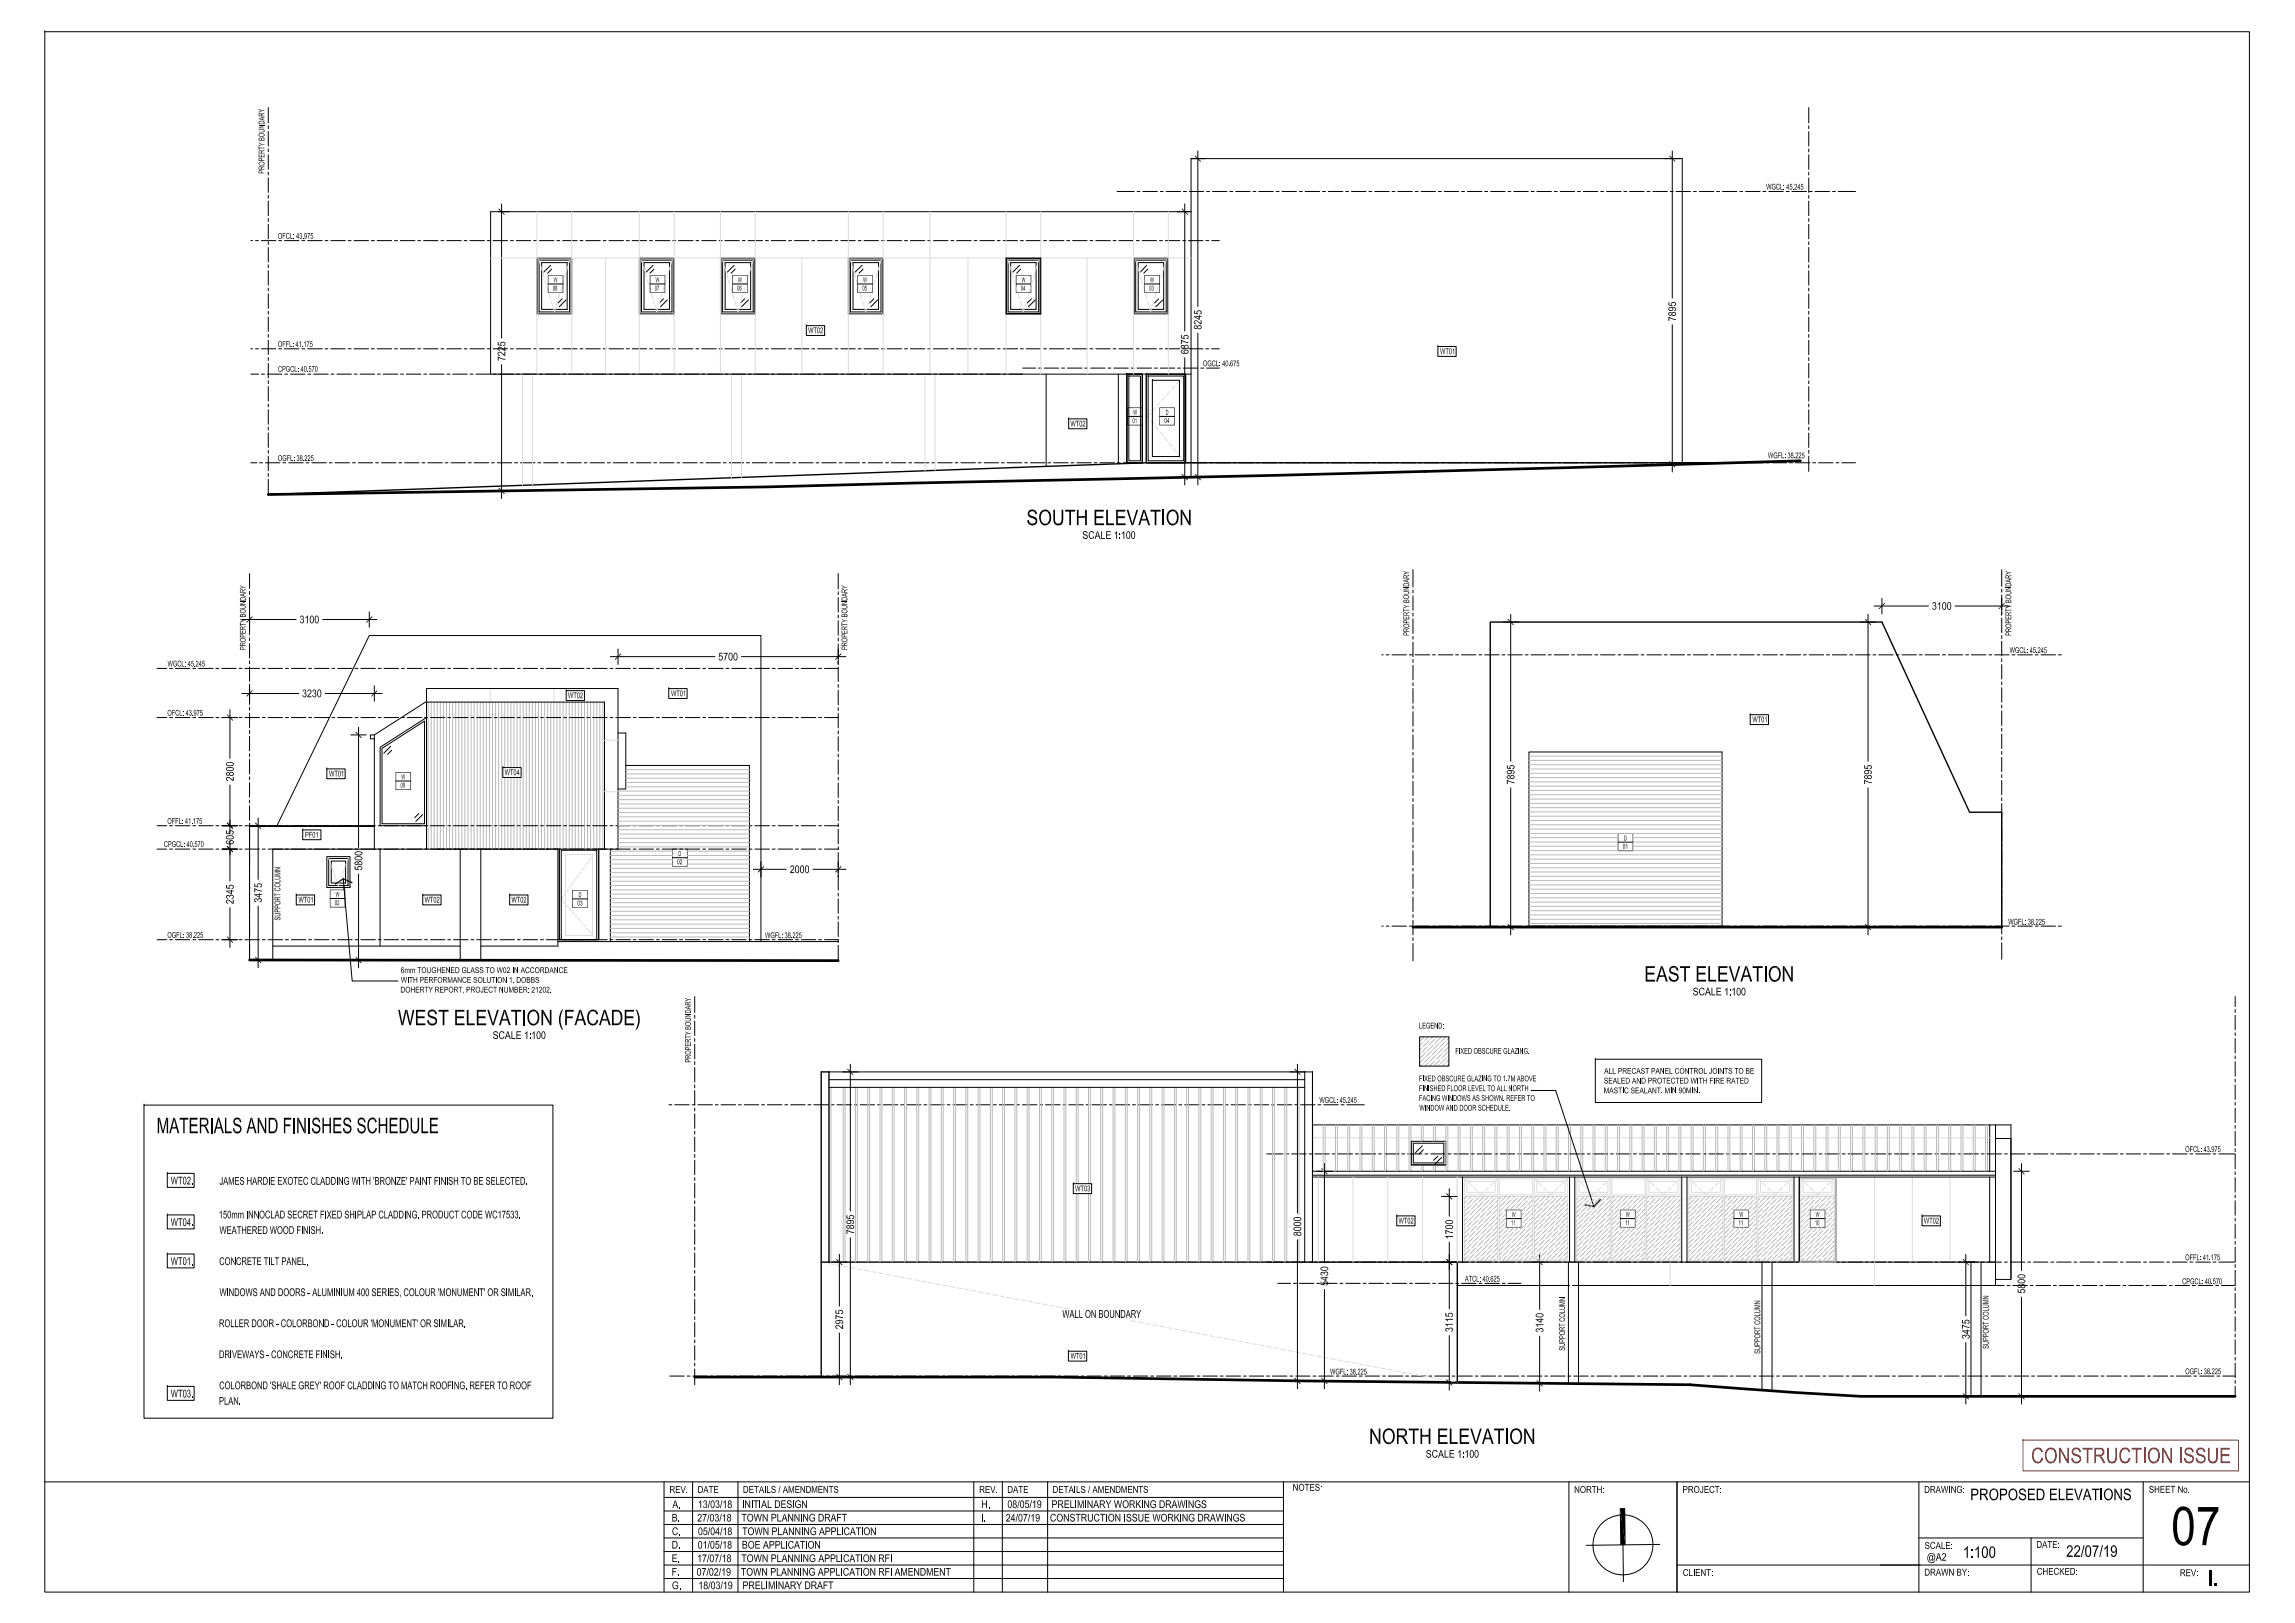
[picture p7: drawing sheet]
<svg xmlns="http://www.w3.org/2000/svg" width="594mm" height="420mm" viewBox="0 0 594 420" stroke-linecap="round" stroke-linejoin="round" font-family="sans-serif">
<defs><g id="words">
<g font-size="25.4">
<text x="138.9" y="80.9">a</text>
<text x="165.5" y="80.9">a</text>
<text x="293.5" y="80.9">a</text>
</g>
<text font-size="19.4" x="69" y="176">---,:,I-</text>
<text font-size="18.2" x="210.1" y="231.9">-+</text>
<g font-size="16.9">
<text x="186.8" y="80.9">~</text>
<text x="308.9" y="80.9">~</text>
</g>
<text font-size="14.4" x="196.8" y="188.4">------,</text>
<text font-size="14" x="63.1" y="188.2">,-----</text>
<text font-size="13.4" x="61.7" y="161.7">It---</text>
<text font-size="12.1" x="219.8" y="80.9">I§J</text>
<text font-size="12.1" fill="#dcdcdc" x="260.6" y="80.9">I§J</text>
<text font-size="10" x="98.4" y="190">1/</text>
<text font-size="9.2" x="66.8" y="39.6">~.</text>
<text font-size="8.9" x="68.6" y="119.7">+-</text>
<text font-size="8.3" x="62" y="156">~·</text>
<g font-size="8.2">
<text x="196.9" y="174.8">r-</text>
<text x="199.7" y="174.8">------i</text>
</g>
<g font-size="7.2">
<text x="66.7" y="37.1">!i</text>
<text x="363" y="163.8">!i</text>
<text x="517.7" y="163.8">1!</text>
</g>
<text font-size="7" x="148" y="235.3">EB</text>
<text font-size="6.9" x="61.9" y="168.3">i</text>
<g font-size="6.8">
<text x="127.5" y="91.7">-fr-------</text>
<text x="149.9" y="91.7">------------------------------------------~==</text>
</g>
<g font-size="6.4">
<text x="63.6" y="183.7">+</text>
<text x="102.2" y="204.6">BB</text>
</g>
<text font-size="6.3" x="363.1" y="151.5">ii</text>
<g font-size="5.7">
<text x="159" y="176">!</text>
<text x="177.1" y="266.8">!j</text>
</g>
<text font-size="5.6" x="571.7" y="408.8">I.</text>
<g font-size="5.5">
<text x="468" y="49.1">l</text>
<text x="357.6" y="169.8">___J</text>
<text x="366.1" y="169.8">_______</text>
<text x="177.1" y="262.3">ii</text>
<text x="173" y="285.4">__J</text>
<text x="180.5" y="285.4">_________</text>
</g>
<g font-size="5.4">
<text x="265.8" y="136">SOUTH ELEVATION</text>
<text x="425.8" y="254.3">EAST ELEVATION</text>
<text x="102.9" y="265.5">WEST ELEVATION (FACADE)</text>
<text x="354.5" y="374">NORTH ELEVATION</text>
</g>
<g font-size="5.3">
<text x="64.2" y="170.5">I</text>
<text x="216.6" y="182.6">I</text>
<text x="64.2" y="194.5">I</text>
<text x="216.6" y="194.6">I</text>
<text x="64.2" y="200.4">I</text>
<text x="216.6" y="200.6">I</text>
<text x="64.2" y="206.5">I</text>
<text x="64.2" y="212.5">I</text>
<text x="216.6" y="212.6">I</text>
<text x="216.6" y="242.7">I</text>
</g>
<text font-size="5.2" x="66.8" y="43.8">~I</text>
<g font-size="5.1">
<text x="305.6" y="87.1">~</text>
<text x="69.1" y="110">I</text>
<text x="365.4" y="248.9">I</text>
</g>
<text font-size="5.1" fill="#bababa" x="367.8" y="272.9">¥&quot;</text>
<g font-size="5">
<text x="71" y="236.3">~</text>
<text x="216.6" y="248.5">I</text>
</g>
<g font-size="4.9">
<text x="69.1" y="49.8">I</text>
<text x="69.1" y="55.8">I</text>
<text x="69.1" y="62.7">I</text>
<text x="69.1" y="87.1">I</text>
<text x="69.1" y="103.9">I</text>
<text x="69.1" y="115.9">I</text>
<text x="365.4" y="157.6">I</text>
<text x="216.6" y="206.6">I</text>
<text x="216.6" y="218.7">I</text>
<text x="216.6" y="236.6">I</text>
<text x="179.4" y="273.1">I</text>
<text x="179.4" y="280.3">I</text>
</g>
<text font-size="4.8" x="365.4" y="243.7">:</text>
<text font-size="4.5" x="65.6" y="232.4">....</text>
<text font-size="4.4" x="179.5" y="355.4">;</text>
<text font-size="4.3" x="64.4" y="152.7">I</text>
<text font-size="4.2" x="69.1" y="80.9">!</text>
<g font-size="4">
<text x="216.6" y="169.7">I</text>
<text x="84.3" y="201.9">IYfilil</text>
<text x="64.2" y="209.9">'</text>
</g>
<text font-size="4" fill="#bababa" x="372.1" y="272.9">~</text>
<g font-size="3.9">
<text x="110.6" y="219.7">I</text>
<text x="155.7" y="219.7">I</text>
</g>
<text font-size="3.8" x="486" y="158.6">1</text>
<g font-size="3.6">
<text x="363.1" y="157.6">~</text>
<text x="179.5" y="289.3">'</text>
</g>
<g font-size="3.4">
<text x="66" y="63">-</text>
<text x="157.7" y="214.6">-</text>
<text x="205.7" y="214.6">-</text>
<text x="163.6" y="220.7">-</text>
<text x="169.8" y="220.7">-</text>
<text x="187.7" y="220.7">-</text>
<text x="177.2" y="269.6">Fi',</text>
</g>
<g font-size="3.4" fill="#dcdcdc">
<text x="363.6" y="357.2">----</text>
<text x="375.6" y="357.2">-1---------</text>
</g>
<g font-size="3.3">
<text x="64.3" y="167.5">'</text>
<text x="64.3" y="173.6">'</text>
<text x="216.7" y="179.6">'</text>
<text x="216.7" y="185.6">'</text>
<text x="216.7" y="191.6">'</text>
<text x="216.7" y="233.6">'</text>
</g>
<g font-size="3.2">
<text x="281.9" y="91.7">~-------~ffi</text>
<text x="216.7" y="167.3">'</text>
<text x="64.3" y="185.3">'</text>
<text x="181.7" y="220.7">-</text>
<text x="179.5" y="283.2">'</text>
</g>
<g font-size="3.1">
<text x="363.2" y="154.8">~ .</text>
<text x="78.2" y="217.1">[filI]</text>
<text x="177.2" y="276.1">a.'</text>
<text x="278.1" y="308.7">wf03</text>
</g>
<g font-size="3">
<text x="468.1" y="46.4">'</text>
<text x="208.4" y="87.1">ffi!@</text>
<text x="276.3" y="110.6">ffi!@</text>
<text x="452.7" y="187.1">[\yj]j)</text>
<text x="76.4" y="233.9">[\yj]j)</text>
<text x="109.1" y="233.9">ffi!@</text>
<text x="131.7" y="233.9">ffi!@</text>
<text x="254" y="394.2">1.</text>
</g>
<text font-size="2.9" x="71" y="230.9">8</text>
<text font-size="2.9" fill="#bababa" x="369.7" y="274.5">0Y,</text>
<g font-size="2.8">
<text x="280.1" y="139.6">SCALE 1:100</text>
<text x="77.5" y="161.7">3100 --,,r-~</text>
<text x="487.2" y="157.6">,....._--3100</text>
<text x="194.7" y="226">-:'--2000</text>
<text x="438.1" y="257.9">SCALE 1:100</text>
<text x="127.5" y="269.1">SCALE 1:100</text>
<text x="274.9" y="341.4">WALLON BOUNDARY</text>
<text x="408.4" y="357.2">i------------------</text>
<text x="369" y="377.6">SCALE1:100</text>
<text x="334.7" y="386.3">NOTES:</text>
<text x="180.4" y="394.2">27/03118</text>
<text x="180.7" y="390.8">13/03118</text>
<text x="192" y="394.2">TOWN PLANNING DRAFT</text>
<text x="192.2" y="390.8">INITIAL DESIGN</text>
<text x="254" y="390.8">H.</text>
<text x="260.3" y="394.2">24/07119</text>
<text x="260.6" y="390.8">08/05/19</text>
<text x="271.7" y="394.2">CONSTRUCTION ISSUE WORKING DRAWINGS</text>
<text x="272.1" y="390.8">PRELIMINARY WORKING DRAWINGS</text>
<text x="180.5" y="401.1">01105118</text>
<text x="180.6" y="397.7">05/04118</text>
<text x="192" y="401.1">BOEAPPLICATION</text>
<text x="192" y="397.7">TOWN PLANNING APPLICATION</text>
<text x="180.6" y="404.6">17/07/18</text>
<text x="192" y="404.6">TOWN PLANNING APPLICATION RFI</text>
<text x="180.2" y="408.2">07/02119</text>
<text x="180.9" y="411.7">18/03119</text>
<text x="191.6" y="408.2">TOWN PLANNING APPLICATION RFI AMENDMENT</text>
<text x="192.2" y="411.7">PRELIMINARYDRAFT</text>
</g>
<g font-size="2.7">
<text x="71" y="226.7">!!i</text>
<text x="177.2" y="273.1">8:</text>
</g>
<g font-size="2.5">
<text x="86.9" y="232.3">w</text>
<text x="180.6" y="386.8">DATE</text>
<text x="192.3" y="386.8">DETAILS IAMENDMENTS</text>
<text x="253.6" y="386.8">REV.</text>
<text x="260.7" y="386.8">DATE</text>
<text x="272.5" y="386.8">DETAILS IAMENDMENTS</text>
<text x="407.5" y="386.8">NORTH:</text>
<text x="435.6" y="386.8">PROJECT:</text>
</g>
<text font-size="2.3" x="71" y="228.6">3</text>
<g font-size="2.2">
<text x="71.9" y="119.7">OGFL:38.225</text>
<text x="71" y="238">;;i</text>
<text x="63.3" y="243.9">-</text>
</g>
<g font-size="2.1">
<text x="457.1" y="49.1">WGCL:~5.245</text>
<text x="71.9" y="62.7">OFCL43975</text>
<text x="310.7" y="94.8">_OGCL:40.675</text>
<text x="69" y="96.2">µPiJCL:40.570</text>
<text x="457.6" y="118.8">WGFL 38225 I</text>
<text x="492.1" y="169">________ j_\XGCL:45)~_</text>
<text x="96.3" y="186.4">I ~</text>
<text x="130.4" y="200.7">WT04</text>
<text x="198" y="242.9">WGFL: 38.225</text>
<text x="103.7" y="257.1">DOHERTY REPORT, PROJ:CT NUMBER: 21202.</text>
<text x="103.7" y="254.6">WITH PERFORMANCE SOLUTION 1. DOBBS</text>
<text x="367.3" y="266.4">LEGEND:</text>
<text x="376.7" y="272.9">FIXEDOBSCUREGlAZING.</text>
<text x="367.3" y="280.1">FIXEDOBSCURE GLAZINGTO1.7MABOVE</text>
<text x="415.2" y="280.7">SEALED AND PROTECTEDWITH FIRE RATED</text>
<text x="415.2" y="278.1">ALLPRECASTPANELCONTROLJOINTS TOBE</text>
<text x="367.3" y="282.7">FINISIE!lFLOORLEVELTOALLNORTH</text>
<text x="367.3" y="285.2">FACINGWINDOWSAS SHOWN.REFERTO</text>
<text x="367.3" y="287.7">WINDOWAND DOORSCHEDULE.</text>
<text x="415.1" y="283.2">MASTICSEALANT.MIN 90MIN.</text>
<text x="333.7" y="356.1">_</text>
<text x="339.7" y="356.1">__ .._lV§FL:382_25</text>
</g>
<g font-size="2">
<text x="419.9" y="219.8">01</text>
<text x="420.2" y="217.7">0</text>
<text x="103.7" y="252">6mmTOUGHENED GLASSTO W02 IN ACCORDANCE</text>
<text x="177.2" y="274.2">~</text>
</g>
<g font-size="1.8">
<text x="363.2" y="165.1">a.</text>
<text x="519.1" y="165.1">a.</text>
<text x="175.5" y="221.8">D</text>
<text x="175.2" y="223.9">02</text>
<text x="86.7" y="234.5">D2</text>
</g>
<g font-size="1.7">
<text x="91.7" y="221.6">C&gt;</text>
<text x="311" y="286.6">-</text>
</g>
<g font-size="1.6">
<text x="91.7" y="224.2">00</text>
<text x="91.7" y="222.9">C&gt;</text>
</g>
<g font-size="1.4">
<text x="66.8" y="44.9">n_ I</text>
<text x="69.2" y="51.5">I</text>
<text x="69.2" y="57.5">I</text>
<text x="69.2" y="93.4">I</text>
<text x="69.2" y="99.3">I</text>
<text x="69.2" y="105.4">I</text>
<text x="365.5" y="165.1">I</text>
</g>
<g font-size="1.3">
<text x="69.2" y="111.4">I</text>
<text x="64.3" y="190">I</text>
<text x="64.3" y="196">I</text>
<text x="216.7" y="196.1">I</text>
<text x="64.3" y="202.1">I</text>
<text x="216.7" y="202.1">I</text>
<text x="216.7" y="208.2">I</text>
<text x="91.7" y="225.2">Lt)</text>
<text x="65.6" y="229.7">Lt)</text>
<text x="216.7" y="238.2">I</text>
</g>
<text font-size="1.1" x="517.9" y="165.1">I</text>
</g></defs>
<g fill="none" stroke="#000" stroke-width=".26">
<path d="M69.4 27.9v3.9M310.1 39.1v40.3M432.9 39.1v38.1M468.2 27.9v3.9M468.2 32.6v.7M468.2 34.1v3.7M468.2 38.6v.7M129.8 52.8v34.7M289.1 49.6h4.5M294.3 49.6h.8M295.8 49.6h3.8M300.4 49.6h.7"/>
<path d="M301.9 49.6h3.7M306.3 49.6h.8M306.7 52.8v32.9M307.8 49.6h3.8M308.3 54.8h-181.3v42.1h181.3M312.4 49.6h.7M313.9 49.6h3.7M318.3 49.6h.8M319.8 49.6h3.8M324.4 49.6h.7M325.8 49.6h3.8M330.3 49.6h.8"/>
<path d="M331.9 49.6h3.7M336.4 49.6h.7M337.8 49.6h3.8M342.3 49.6h.8M343.9 49.6h3.7M348.4 49.6h.7M349.8 49.6h3.8M354.4 49.6h.7M355.9 49.6h3.7M360.3 49.6h.8M361.8 49.6h3.8M366.4 49.6h.7"/>
<path d="M367.9 49.6h3.7M372.3 49.6h.8M373.8 49.6h3.8M378.4 49.6h.7M379.9 49.6h3.7M384.3 49.6h.8M385.8 49.6h3.8M390.4 49.6h.7M391.9 49.6h3.7M396.3 49.6h.8M397.8 49.6h3.8M402.4 49.6h.7"/>
<path d="M403.9 49.6h3.7M408.3 49.6h.8M409.8 49.6h3.8M414.4 49.6h.7M415.9 49.6h3.7M420.3 49.6h.8M421.9 49.6h3.7M426.4 49.6h.7M427.9 49.6h3.7M432.3 49.6h.8M433.9 49.6h3.7M438.4 49.6h.7"/>
<path d="M439.9 49.6h3.7M444.4 49.6h.7M445.9 49.6h3.7M450.4 49.6h.7M451.9 49.6h3.7M456.4 49.6h.7M457.9 49.6h3.7M463.8 49.6h3.8M468.2 40.1v3.7M468.2 50.6v.7M468.2 52.1v3.7M468.2 56.6v.7"/>
<path d="M468.2 58.1v3.7M469.9 49.6h3.7M474.4 49.6h.7M475.8 49.6h4.5M64.9 62.3h.5M67.6 62.3h3.8M69.4 64.1v3.7M69.4 68.6v.7M69.4 70.1v3.7M69.4 74.6v.7M69.4 76.1v3.7M73.6 62.3h3.8"/>
<path d="M79.6 62.3h3.8M84.1 62.3h.8M85.6 62.3h3.8M90.1 62.3h.8M91.6 62.3h3.8M96.1 62.3h.8M97.6 62.3h3.8M102.1 62.3h.8M103.6 62.3h3.8M108.1 62.3h.8M109.6 62.3h3.8M114.2 62.3h.7"/>
<path d="M115.6 62.3h3.8M120.1 62.3h.8M121.6 62.3h3.8M126.1 62.3h.8M127.6 62.3h3.8M132.1 62.3h.8M138.1 62.3h.8M144.1 62.3h.8M150.1 62.3h.8M156.1 62.3h.8M162.1 62.3h.8M168.1 62.3h.8"/>
<path d="M174.1 62.3h.8M180.1 62.3h.8M186.5 66.8h9v14.5M186.6 67h8.7v14.2M187 67.4h8v13.4M187.6 62.3h3.8M187.7 68h6.6v12.1M189.5 71.3h4M189.6 73.5h3.8M189.6 71.2v4.6M190 68.7l-1.7 1.7M190.3 69.7l-1 1"/>
<path d="M192.2 62.3h.7M193.5 71.2v4.6M193.7 62.3h3.7M198.1 62.3h.8M199.6 62.3h3.8M204.2 62.3h.7M205.7 62.3h3.7M210.1 62.3h.8M211.6 62.3h3.8M216.2 62.3h.7M217.7 62.3h3.7M222.1 62.3h.8"/>
<path d="M223.6 62.3h3.8M228.2 62.3h.7M229.6 62.3h3.8M234.1 62.3h.8M235.6 62.3h3.8M240.2 62.3h.7M241.6 62.3h3.8M246.1 62.3h.8M247.6 62.3h3.8M252.2 62.3h.7M253.6 62.3h3.8M258.1 62.3h.8"/>
<path d="M259.7 62.3h3.7M264.1 62.3h.8M265.6 62.3h3.8M270.1 62.3h.8M271.7 62.3h3.7M276.1 62.3h.8M277.6 62.3h3.8M282.2 62.3h.7M283.7 62.3h3.7M468.2 62.6v.7M468.2 64.1v3.7M468.2 68.6v.7"/>
<path d="M468.2 70.1v3.7M468.2 74.6v.7M468.2 76.1v3.7M64.9 90.3h.5M64.9 96.9h2M66.1 90.3h.8M67.6 90.3h3.8M67.7 96.9h.8M69.2 96.9h3.8M69.4 88.1v3.7M69.4 94.1v3.7M72.1 90.3h.8"/>
<path d="M73.6 90.3h3.8M75.2 96.9h3.8M78.1 90.3h.8M79.6 90.3h3.8M81.2 96.9h3.8M84.1 90.3h.8M85.6 90.3h3.8M85.7 96.9h.7M87.2 96.9h3.8M90.1 90.3h.8M91.6 90.3h3.8M91.7 96.9h.8"/>
<path d="M93.2 96.9h3.8M96.1 90.3h.8M97.6 90.3h3.8M97.7 96.9h.7M99.2 96.9h3.8M102.1 90.3h.8M103.6 90.3h3.8M103.7 96.9h.8M105.2 96.9h3.7M108.1 90.3h.8M109.6 90.3h3.8M109.7 96.9h.7"/>
<path d="M111.2 96.9h3.8M114.2 90.3h.7M115.6 90.3h3.8M115.7 96.9h.8M117.2 96.9h3.7M120.1 90.3h.8M121.6 90.3h3.8M121.7 96.9h.7M123.2 96.9h3.8M127.7 96.9h.8M129.2 96.9h3.7M129.8 94.4v34.7"/>
<path d="M133.7 96.9h.8M135.2 96.9h3.8M139.7 96.9h.8M141.2 96.9h3.7M145.7 96.9h.8M147.2 96.9h3.8M151.7 96.9h.8M153.2 96.9h3.8M157.7 96.9h.8M159.2 96.9h3.8M163.7 96.9h.8M165.2 96.9h3.8"/>
<path d="M169.7 96.9h.8M171.2 96.9h3.8M175.7 96.9h.8M177.2 96.9h3.8M181.7 96.9h.8M183.2 96.9h3.8M187.7 96.9h.8M189.2 96.9h3.8M193.7 96.9h.8M195.2 96.9h3.8M199.7 96.9h.7M201.2 96.9h3.8"/>
<path d="M205.7 96.9h.8M207.2 96.9h3.8M211.7 96.9h.7M213.2 96.9h3.8M217.7 96.9h.8M219.2 96.9h3.8M219.6 81.3v-14.5h9v14.5M220.2 80.8v-13.4h7.8v13.4M223.7 96.9h.8M225.2 96.9h3.8M228.5 81.2v-14.2h-8.7v14.2M229.7 96.9h.8"/>
<path d="M231.2 96.9h3.7M235.7 96.9h.8M237.2 96.9h3.8M241.7 96.9h.8M243.2 96.9h3.8M247.7 96.9h.8M249.2 96.9h3.8M253.7 96.9h.8M255.2 96.9h3.8M259.7 96.9h.8M260.4 81.3v-14.5h9v14.5M261 80.8v-13.4h7.9v13.4"/>
<path d="M261.2 96.9h3.6M264.8 95.3h3.3M268.8 95.3h.8M269.2 81.2v-14.2h-8.6v14.2M270.3 95.3h3.8M270.8 96.9v23.8M274.8 95.3h.8M276.3 95.3h3.8M280.8 95.3h.8M282.3 95.3h3.8M286.8 95.3h.8M288.3 95.3h3.8"/>
<path d="M289.5 96.9v23.2M291.7 96.9h4v22.9M291.7 96.9h4v22.9h-4zM291.7 96.9h.1M291.7 96.9v22.9M292.2 97.3h3v22h-3zM292.2 97.3h.1M292.8 95.3h.8M294.3 95.3h3.8M296.7 96.9h10.2v22.9h-10.2zM296.7 96.9h.1M297.2 97.3h9.2v22h-9.2z"/>
<path d="M297.2 97.3h.1M298.3 98.4h7v19.8h-7zM298.3 98.4h.1M298.8 95.3h.8M300.3 95.3h3.8M304.8 95.3h.8M306.3 95.3h3.8M306.7 92.6v32.9M307.7 90.3h3.7M310.1 86.3v39.2M312.1 90.3h.8M313.6 90.3h2"/>
<path d="M372.2 89.7h4.7v2.6h-4.7zM372.2 89.7h.1M432.9 84.1v38.1M468.2 80.6v.7M468.2 82.1v3.7M468.2 86.6v.7M468.2 88.1v3.7M468.2 92.6v.7M468.2 94.1v3.7M468.2 98.6v.7M64.9 119.8h1.6M74.7 119.8h3.8"/>
<path d="M80.7 119.8h3.8M85.2 119.8h.8M86.7 119.8h3.8M91.2 119.8h.8M92.7 119.8h3.8M97.2 119.8h.8M98.7 119.8h3.8M103.2 119.8h.8M104.7 119.8h3.8M109.2 119.8h.8M110.7 119.8h3.8M115.2 119.8h.8"/>
<path d="M116.7 119.8h3.8M121.2 119.8h.8M122.7 119.8h3.8M127.2 119.8h.8M128.7 119.8h3.8M133.2 119.8h.8M134.7 119.8h3.8M139.2 119.8h.8M140.7 119.8h3.8M145.2 119.8h.8M146.7 119.8h3.8M151.2 119.8h.8"/>
<path d="M152.7 119.8h3.8M157.2 119.8h.8M158.7 119.8h3.8M163.2 119.8h.8M164.7 119.8h3.8M169.2 119.8h.8M170.7 119.8h3.8M175.2 119.8h.8M176.7 119.8h3.8M181.2 119.8h.8M182.7 119.8h3.8M187.2 119.8h.8"/>
<path d="M188.7 119.8h3.8M193.2 119.8h.8M194.7 119.8h3.8M199.2 119.8h.8M200.7 119.8h3.8M205.2 119.8h.8M206.7 119.8h3.8M211.2 119.8h.8M212.7 119.8h3.8M217.2 119.8h.8M218.7 119.8h3.8M223.2 119.8h.8"/>
<path d="M224.7 119.8h3.8M229.2 119.8h.8M230.7 119.8h3.8M235.2 119.8h.8M236.7 119.8h3.8M241.2 119.8h.8M242.7 119.8h3.8M247.2 119.8h.8M248.7 119.8h3.8M253.2 119.8h.8M254.7 119.8h3.8M259.2 119.8h.8"/>
<path d="M260.7 119.8h3.8M265.2 119.8h.8M266.7 119.8h3.8M271.2 119.8h.8M272.7 119.8h3.8M277.2 119.8h.8M278.7 119.8h3.8M283.2 119.8h.8M284.7 119.8h3.8M289.2 119.8h.8M290.7 119.8h5.3M291.8 110h4"/>
<path d="M291.8 105.6h4M291.9 105.5v4.6M291.9 107.8h3.9M295.8 105.5v4.6M296.7 119.8h3.8M300.1 105.6h4M300.2 107.8h3.8M300.2 105.5v4.6M301.2 119.8h.8M302.7 119.8h3.8M304 105.5v4.6M304.1 110h-4"/>
<path d="M307.2 119.8h.8M308.7 119.8h3.8M313.2 119.8h.8M314.7 119.8h3.8M319.2 119.8h.8M320.7 119.8h3.8M325.2 119.8h.8M326.7 119.8h3.8M331.2 119.8h.8M332.7 119.8h3.8M337.2 119.8h.8M338.8 119.8h3.7"/>
<path d="M343.2 119.8h.8M344.7 119.8h3.8M349.2 119.8h.8M350.8 119.8h3.7M355.2 119.8h.8M356.7 119.8h3.8M361.3 119.8h.7M362.7 119.8h3.8M367.2 119.8h.8M368.7 119.8h3.8M373.3 119.8h.7M374.7 119.8h3.8"/>
<path d="M379.2 119.8h.8M380.7 119.8h3.8M385.3 119.8h.7M386.7 119.8h3.8M391.2 119.8h.8M392.7 119.8h3.8M397.2 119.8h.8M398.7 119.8h3.8M403.2 119.8h.8M404.7 119.8h3.8M409.2 119.8h.8M410.7 119.8h3.8"/>
<path d="M415.2 119.8h.8M416.8 119.8h3.7M421.2 119.8h.8M422.7 119.8h3.8M427.2 119.8h.8M428.8 119.8h3.7M433.2 119.8h.8M434.7 119.8h3.8M439.3 119.8h.7M440.8 119.8h3.7M445.2 119.8h.8M446.7 119.8h3.8"/>
<path d="M451.3 119.8h.7M452.8 119.8h3.7M457.2 119.8h.8M458.7 119.8h3.8M463.3 119.8h.7M464.8 119.8h3.7M468.2 100.1v3.7M468.2 104.6v.7M468.2 106.1v3.7M468.2 110.6v.7M468.2 112.1v3.7M468.2 118.1v3.9"/>
<path d="M469.2 119.8h.8M470.7 119.8h3.8M475.3 119.8h.7M476.8 119.8h3.5M69.4 122.6v.7M69.4 124.1v3.9M127.8 127.1h4M304.7 123.5h7.4M430.9 120.2h4M435.5 120.2v-79.1h-127.2v82.4M217 148.5v3.9M217 153.2v.7"/>
<path d="M217 154.7v3.8M217 159.2v.8M391.1 159v38.1M483.6 159v38.1M485.1 156.9h14.1M506.1 156.9h14M518.2 147.5v4.3M518.2 152.5v.8M518.2 154v4.9M40.7 173h2.5M43.9 173h.8M45.4 173h3.7"/>
<path d="M49.9 173h.8M51.4 173h3.8M55.9 173h.8M57.4 173h3.8M61.9 173h.8M62.6 179.5h14.7M99.4 173h3.8M103.9 173h.8M105.4 173h3.8M109.9 173h.8M111.4 173h3.8M115.9 173h.8"/>
<path d="M117.4 173h3.8M121.9 173h.8M123.4 173h3.8M127.9 173h.8M129.4 173h3.8M133.9 173h.8M135.4 173h3.8M139.9 173h.8M141.4 173h3.8M145.9 173h.8M146.6 178.8h4.7v2.6h-4.7zM146.6 178.8h.1"/>
<path d="M147.4 173h3.8M151.9 173h.8M153.4 173h3.8M158 170h27M159.4 173h3.8M160 168v4M163.9 173h.8M165.4 173h3.8M169.9 173h.8M171.4 173h3.8M173.1 178.3h4.8v2.5h-4.8zM173.1 178.3h.1"/>
<path d="M175.9 173h.8M177.4 173h3.8M181.9 173h.8M183.4 173h3.8M187.9 173h.8M189.4 173h3.8M191.9 170h27.1M193.9 173h.8M217 160.7v3.7M365.8 172.2v3.8M365.8 176.7v.8M365.8 178.2v3.8"/>
<path d="M384.3 169.5h3.8M388.8 169.5h.8M389.1 161h4M390.3 169.5h3.8M394.8 169.5h.8M396.3 169.5h3.8M400.8 169.5h.8M402.3 169.5h3.8M406.8 169.5h.8M408.3 169.5h3.8M412.8 169.5h.8M414.3 169.5h3.8"/>
<path d="M418.8 169.5h.8M420.3 169.5h3.8M424.8 169.5h.8M426.3 169.5h3.8M430.8 169.5h.8M432.3 169.5h3.8M436.8 169.5h.8M438.3 169.5h3.8M442.8 169.5h.8M444.3 169.5h3.8M448.8 169.5h.8M450.3 169.5h3.8"/>
<path d="M454.8 169.5h.8M456.3 169.5h3.8M460.8 169.5h.8M462.3 169.5h3.8M466.8 169.5h.8M468.3 169.5h3.8M472.8 169.5h.8M474.3 169.5h3.8M478.8 169.5h.8M480.3 169.5h3.8M481.6 161h4M484.8 169.5h.8"/>
<path d="M486.3 169.5h3.8M490.8 169.5h.8M492.3 169.5h3.8M498.3 169.5h3.8M504.3 169.5h3.8M510.3 169.5h3.8M516.3 169.5h3.8M518.2 166v3.8M518.2 170.5v.8M518.2 172v3.8M518.2 176.5v.8M518.2 178v3.8"/>
<path d="M522.3 169.5h3.8M528.3 169.5h3.8M40.7 185.8h2.5M43.9 185.8h.8M45.4 185.8h3.7M49.9 185.8h.8M51.4 185.8h3.8M55.9 185.8h.8M57.4 185.8h4.1M59.5 183.7v12.6M85.9 185.8h.8M87.4 185.8h3.8"/>
<path d="M90.8 190.2h4M91.9 185.8h.8M92.8 188.3v31.1M93.4 185.8h3.8M96.9 191.9v27.9M98.9 193.7l11-7v26.6h-11zM101.1 193.2l-1.7 1.8M101.4 194.2l-1.1 1.1M110.4 185.8l-12 7.6v20.4h12M110.4 181.8h46.1v38M111.4 185.8h3.8M115.9 185.8h.8"/>
<path d="M117.4 185.8h3.8M121.9 185.8h.8M123.4 185.8h3.8M127.9 185.8h.8M129.4 185.8h3.8M130.2 198.7h4.7v2.6h-4.7zM133.9 185.8h.8M135.4 185.8h3.8M139.9 185.8h.8M141.4 185.8h3.8M145.9 185.8h.8M147.4 185.8h3.8"/>
<path d="M151.9 185.8h.8M153.4 185.8h3.8M157.9 185.8h.8M159.4 185.8h3.8M160 189.8h2v14.5h-2M162 198.2h32v45.6M163.9 185.8h.8M165.4 185.8h3.8M169.9 185.8h.8M171.4 185.8h3.8M175.9 185.8h.8M177.4 185.8h3.8"/>
<path d="M181.9 185.8h.8M183.4 185.8h3.8M187.9 185.8h.8M189.4 185.8h3.8M193.9 185.8h.8M365.8 182.7v.8M365.8 184.2v3.8M365.8 188.7v.8M365.8 190.2v3.8M365.8 194.7v.8M365.8 196.2v3.8M518.2 182.5v.8"/>
<path d="M518.2 184v3.8M518.2 188.5v.8M518.2 190v3.8M518.2 194.5v.8M518.2 196v3.8M40.7 219.8h2.5M40.7 213.8h2.5M43.9 219.8h.8M43.9 213.8h.8M45.4 219.8h3.7M45.4 213.8h3.7M49.9 219.8h.8"/>
<path d="M49.9 213.8h.8M51.4 219.8h3.8M51.4 213.8h3.8M55.9 219.8h.8M55.9 213.8h.8M57.4 219.8h4.1M57.4 213.8h4.1M59.5 203.2v12.6M59.5 217.8v10.3M61.9 219.8h.8M61.9 213.8h.8M63.4 219.8h3.8"/>
<path d="M63.4 213.8h33.8M64.6 214h32.3M64.6 213.8v34.7M66.8 211.8v15.9M67.9 219.8h.8M69.4 219.8h93.8M70.6 219.8v28.7M71.7 213.8l23.9-49.3h101.4v79.3M97.9 213.8h.8M98.4 219.8v25.1M99.4 213.8h3.8M103.9 213.8h.8"/>
<path d="M105.4 213.8h3.8M108.4 210.6l-1 1.1M109.4 210.9l-1.8 1.7M109.9 213.8h.8M110.4 219.8v-41.6h49.6v41.6M111.4 213.8h3.8M115.9 213.8h.8M117.4 213.8h3.8M119.1 219.8v28.8M121.9 213.8h.8M123.4 213.8h3.8M124.5 219.8v28.8"/>
<path d="M127.9 213.8h.8M129.4 213.8h3.8M133.9 213.8h.8M135.4 213.8h3.8M139.9 213.8h.8M141.4 213.8h3.8M144.4 219.8v25.1h-19.9M144.8 219.8v23.5h10.2v-23.5v23.5h-10.2zM145.9 213.8h.8M147.4 213.8h3.8M151.9 213.8h.8M153.4 213.8h3.8"/>
<path d="M158 219.8v24M159.4 213.8h3.8M163.9 213.8h.8M165.4 219.8h3.8M165.4 213.8h3.8M169.9 213.8h.8M171.4 219.8h3.8M171.4 213.8h3.8M174 219.8h4M174.1 219.7v4.6M175.9 219.8h.8M175.9 213.8h.8"/>
<path d="M177.4 219.8h3.8M177.4 213.8h3.8M177.9 219.7v4.6M181.9 213.8h.8M183.4 219.8h3.8M183.4 213.8h3.8M187.9 213.8h.8M189.4 219.8h3.8M189.4 213.8h3.8M193.9 219.8h.8M193.9 213.8h.8M195.4 219.8h3.8"/>
<path d="M195.4 213.8h3.8M199.9 219.8h.8M199.9 213.8h.8M201.4 219.8h3.8M201.4 213.8h3.8M207.4 213.8h3.8M211.9 213.8h.8M213.4 213.8h3.6M365.8 200.7v.8M365.8 202.2v3.8M365.8 206.7v.8M365.8 208.2v3.8"/>
<path d="M365.8 212.7v.8M365.8 214.2v3.8M365.8 218.7v.8M391.1 204v38M418.8 215.8h4M418.8 215.7v4.6M418.8 218h3.9M422.7 215.7v4.6M483.6 204v38M518.2 200.5v.8M518.2 202v3.8M518.2 206.5v.8"/>
<path d="M518.2 208v3.8M518.2 212.5v.8M518.2 214v3.8M518.2 218.5v.8M59.5 235v10.3M66.8 234.6v15.9M84.6 221.8h6v8h-6zM85.1 222.2h5v7.1h-5zM85.4 234.8h4M85.4 230.4h4M85.4 232.6h3.9M85.5 230.3v4.6"/>
<path d="M85.7 222.9h3.7v5.7h-3.7zM88.8 227.3l.3 3.1M89 229.3l2.2 24.7h11.8M89.3 230.3v4.6M89.4 228.6h.1M90.1 229.3h.1M90.6 229.8h.1M92.8 226.3v24.2M145.3 220.1h9.2v23.2h-9.2zM174 224.3h4M174.1 222h3.8M195 225h8.5"/>
<path d="M197 223.1v4M357.7 239.8h.4M358.8 239.8h.8M360.3 239.8h3.8M365.8 220.2v3.8M365.8 224.7v.8M365.8 226.3v3.7M365.8 230.7v.8M365.8 232.2v3.8M365.8 236.7v.8M365.8 238.3v3.7M366.3 239.8h3.8"/>
<path d="M370.8 239.8h.8M372.3 239.8h3.8M376.8 239.8h.8M378.3 239.8h3.8M382.8 239.8h.8M384.3 239.8h3.8M388.8 239.8h.8M390.3 239.8h3.8M394.8 239.8h.8M418.8 220.3h4M448.1 239.8h-52.3v-45.1h50v45.1M448.8 239.8h.8"/>
<path d="M450.3 239.8h3.8M454.8 239.8h.8M456.3 239.8h3.8M460.8 239.8h.8M462.3 239.8h3.8M466.8 239.8h.8M468.3 239.8h3.8M472.8 239.8h.8M474.3 239.8h3.8M478.8 239.8h.8M480.3 239.8h3.8M484.8 239.8h.8"/>
<path d="M486.3 239.8h3.8M490.8 239.8h.8M492.3 239.8h3.8M496.8 239.8h.8M498.3 239.8h3.8M502.8 239.8h.8M504.3 239.8h3.8M508.8 239.8h.8M510.3 239.8h3.8M514.8 239.8h.8M516.3 239.8h3.8M518.2 220v3.8"/>
<path d="M518.2 224.5v.8M518.2 226v3.8M518.2 230.5v.8M518.2 232.1v3.7M518.2 236.5v.8M518.2 238v3.8M520.8 239.8h.8M522.3 239.8h3.8M526.8 239.8h.8M528.3 239.8h3.8M532.8 239.8h.8M40.7 243.3h2.5"/>
<path d="M43.9 243.3h.8M45.4 243.3h3.7M49.9 243.3h.8M51.4 243.3h3.8M55.9 243.3h.8M57.4 243.3h4.1M61.9 243.3h.8M63.4 243.3h3.8M64.8 248.5h4M67.9 243.3h.8M69.4 243.3h3.8M70.6 244.9h48.5"/>
<path d="M73.9 243.3h.8M75.4 243.3h3.8M79.9 243.3h.8M81.4 243.3h3.8M85.9 243.3h.8M87.4 243.3h3.8M90.8 248.5h4M91.9 243.3h.8M93.4 243.3h3.8M97.9 243.3h.8M99.4 243.3h3.8M103.9 243.3h.8"/>
<path d="M105.4 243.3h3.8M109.9 243.3h.8M111.4 243.3h3.8M115.9 243.3h.8M117.4 243.3h3.8M121.9 243.3h.8M123.4 243.3h3.8M127.9 243.3h.8M129.4 243.3h3.8M133.9 243.3h.8M135.4 243.3h3.8M139.9 243.3h.8"/>
<path d="M141.4 243.3h3.8M143.9 248.6h.1M144.4 243.8h72.6M145.3 243.3h.1M145.9 243.3h.8M147.4 243.3h3.8M151.9 243.3h.8M153.4 243.3h3.8M157.9 243.3h.8M159.4 243.3h3.8M163.9 243.3h.8M165.4 243.3h3.8"/>
<path d="M169.9 243.3h.8M171.4 243.3h3.8M175.9 243.3h.8M177.4 243.3h3.8M181.9 243.3h.8M183.4 243.3h3.8M187.9 243.3h.8M189.4 243.3h3.8M193.9 243.3h.8M195.4 243.3h3.8M201.4 243.3h3.8M207.4 243.3h3.8"/>
<path d="M211.9 243.3h.8M213.4 243.3h3.6M389.1 240h4M481.6 240h4M518.2 242.5v.8M518.2 244.1v4.2M578.6 258v2.6M214.6 277.5h125.1v49.2M214.6 279.5h123.1M220.1 275.5v38M335.9 275.5v38.5M337.7 277.5v49.2"/>
<path d="M367.5 268.4h7.6v7.6h-7.6zM367.5 276h.1M413 274.2h43v11.2h-43zM413 274.2h.1M578.6 261.3v.8M578.6 262.8v3.8M578.6 267.4v.7M578.6 268.9v3.7M578.6 273.3v.8M578.6 274.8v3.8M578.6 279.4v.7M37.3 286.1h105.8v81h-105.8z"/>
<path d="M37.3 286.1h.1M179.8 288.4v3.7M179.8 292.9v.7M179.8 294.4v3.7M179.8 298.9v.7M209.1 286h.8M210.7 286h3.7M214.6 281.5h123.1M215.2 286h.7M216.7 286h3.7M221.1 286h.8M222.7 286h3.7"/>
<path d="M227.2 286h.7M228.7 286h3.7M233.2 286h.7M234.7 286h3.7M239.2 286h.7M240.7 286h3.7M245.2 286h.7M246.7 286h3.7M251.2 286h.7M252.7 286h3.7M257.2 286h.7M258.7 286h3.7"/>
<path d="M263.2 286h.7M264.7 286h3.7M269.2 286h.7M270.7 286h3.7M275.2 286h.7M276.7 286h3.7M281.2 286h.7M282.7 286h3.7M287.2 286h.7M288.6 286h3.8M293.2 286h.7M294.7 286h3.7"/>
<path d="M299.2 286h.7M300.7 286h3.7M305.2 286h.7M306.7 286h3.7M312.7 286h3.7M317.2 286h.7M318.7 286h3.7M323.2 286h.7M324.7 286h3.7M327.9 298.7h4.2M329.2 286h.7M330.7 286h3.7"/>
<path d="M332.9 298.7h.7M334.4 298.7h3.7M335.2 286h.7M336.7 286h3.7M338.9 298.7h.7M339.7 291.2h180.9v3.5h-4M340.4 298.7h3.7M341.2 286h.7M342.7 286h3.7M344.9 298.7h.7M346.4 298.7h3.7M347.2 286h.7"/>
<path d="M348.7 286h4.4M350.9 298.7h.7M352.4 298.7h3.7M356.9 298.7h.7M358.4 298.7h3.7M362.9 298.7h.7M364.4 298.7h3.7M365.3 295.5h8.9v6.1h-8.9zM365.8 296h7.9v5.1h-7.9zM368.2 296.7l-1.8 1.7M368.4 297.6l-1 1.1M368.9 298.7h.7"/>
<path d="M370.4 298.7h3.7M372.2 299.3l-1.1 1.1M373.2 299.6l-1.8 1.8M374.9 298.7h.7M376.4 298.7h3.7M380.9 298.7h.7M382.4 298.7h3.7M386.9 298.7h.7M388.4 298.7h3.7M392.9 298.7h.7M394.4 298.7h3.7M396.3 282.3h6.4l9.3 28.3"/>
<path d="M398.9 298.7h.7M400.4 298.7h3.7M404.9 298.7h.7M406.4 298.7h3.7M410.9 298.7h.7M412.4 298.7h3.7M416.9 298.7h.7M418.4 298.7h3.7M422.9 298.7h.7M424.4 298.7h3.7M428.9 298.7h.7M430.4 298.7h3.7"/>
<path d="M434.9 298.7h.7M436.4 298.7h3.7M440.9 298.7h.7M442.4 298.7h3.7M446.9 298.7h.7M448.4 298.7h3.7M452.9 298.7h.7M454.4 298.7h3.7M458.9 298.7h.7M460.4 298.7h3.7M464.9 298.7h.7M466.4 298.7h3.7"/>
<path d="M470.9 298.7h.7M472.4 298.7h3.7M476.9 298.7h.7M478.4 298.7h3.7M482.9 298.7h.7M484.4 298.7h3.7M488.9 298.7h.7M490.4 298.7h3.7M494.9 298.7h.7M496.4 298.7h3.7M500.9 298.7h.7M502.4 298.7h3.7"/>
<path d="M506.9 298.7h.7M508.4 298.7h3.7M512.9 298.7h.7M514.4 298.7h3.7M515 291.2v12M516.6 291.2v13v-1h-176.9M518.9 298.7h.7M520.4 298.7h3.7M524.9 298.7h.7M526.4 298.7h3.7M530.9 298.7h.7M532.4 298.7h3.7"/>
<path d="M536.9 298.7h.7M538.4 298.7h3.7M542.9 298.7h.7M544.4 298.7h3.7M548.9 298.7h.7M550.4 298.7h3.7M554.9 298.7h.7M556.4 298.7h3.7M560.9 298.7h.7M562.4 298.7h3.7M566.9 298.7h.7M568.4 298.7h3.7"/>
<path d="M572.9 298.7h.7M574.4 298.7h4.2M578.6 280.9v3.7M578.6 285.3v.8M578.6 286.9v3.7M578.6 291.4v.7M578.6 292.9v3.7M578.6 297.3v.8M578.6 298.9v3.7M64 313.4v2M64.5 313.4v2M65.4 313.4v2"/>
<path d="M65.9 313.4v2M66.8 313.4v2M84.3 313.4v2M92.1 313.4v2M104.8 313.4v2M105.4 313.4v2M106.3 313.4v2M179.8 300.4v3.7M179.8 304.9v.7M179.8 306.4v3.7M179.8 310.9v.7M179.8 312.4v3.7"/>
<path d="M179.8 316.9v.7M179.8 318.4v3.7M339.7 304.2h176.9v28.6h-109.6M339.7 304.7h176.9M340.8 303.2h4M342.8 301.2v25.7M361.6 314.8h4.7v2.5h-4.7zM361.6 314.8h.1M373.1 309.7h4M375.2 307.7v7.2M378.6 304.7v22M389.8 313.2h4"/>
<path d="M389.8 317.7h4M389.9 313.2v4.6M389.9 315.5h3.9M393.8 313.2v4.6M406.3 304.7v22M407.6 304.7v22M411.7 309.5l.9 3M419.4 317.7h4M419.5 313.2v4.6M419.5 315.5h3.8M423.3 313.2v4.6M423.4 313.2h-4"/>
<path d="M435.3 304.7v22M436.7 304.7v22M448.8 317.7h4M448.8 313.2h4M448.8 313.2v4.6M448.8 315.5h3.9M452.7 313.2v4.6M464.4 304.7v22M465.8 304.7v22M466.2 305.1h8.7M468.5 317.7h4M468.6 315.5h3.8"/>
<path d="M468.6 313.2v4.6M472.4 313.2v4.6M472.5 313.2h-4M475.2 304.7v22M497.5 314.8h4.8v2.5h-4.8zM497.5 314.8h.1M515 304.7v22M521.3 303.2h4M523.3 301.2v27.7M578.6 303.4v.7M578.6 304.9v3.7M578.6 309.4v.7"/>
<path d="M578.6 310.9v3.7M578.6 315.4v.7M578.6 316.9v3.7M58.9 333.5v2M59.4 333.5v2M60.4 333.5v2M68.8 333.5v2M69.7 333.5v2M86 333.5v2M86.5 333.5v2M87.1 333.5v2M88 333.5v2"/>
<path d="M88.5 333.5v2M91.6 333.5v2M100.5 333.5v2M115.1 333.5v2M117.1 333.5v2M118 333.5v2M121.1 333.5v2M122.9 333.5v2M123.8 333.5v2M131.2 333.5v2M132.9 333.5v2M133.4 333.5v2"/>
<path d="M179.8 322.9v.7M179.8 324.4v3.7M179.8 328.9v.7M179.8 330.4v3.7M179.8 334.9v.7M179.8 336.4v3.7M215.3 326.7h4M217.3 324.7v13.4M220.1 320.4v38.1M327.9 326.7h4.2M330.8 332.2h3.3M332.9 326.7h.7"/>
<path d="M334.4 326.7h3.7M334.9 332.2h.7M335.9 321v38.5M336.4 332.2h3.7M338.9 326.7h.7M340.4 326.7h3.7M340.8 332.2h.8M342.3 332.2h3.8M342.8 333.8v25.7M344.9 326.7h.7M346.4 326.7h3.7M346.9 332.2h.7"/>
<path d="M348.4 332.2h3.7M350.9 326.7h.7M352.4 326.7h3.7M352.8 332.2h.8M354.4 332.2h3.7M356.9 326.7h.7M358.4 326.7h3.7M358.9 332.2h.7M360.4 332.2h3.7M362.9 326.7h.7M364.4 326.7h3.7M364.8 332.2h.8"/>
<path d="M366.4 332.2h3.7M368.9 326.7h.7M370.4 326.7h147.7M370.9 332.2h.7M372.4 332.2h3.7M375.2 321.6v17.3M376.9 332.2h.7M377.2 332.8h29.1M378.4 332.2h3.7M382.9 332.2h.7M384.4 332.2h3.7M388.9 332.2h.7"/>
<path d="M390.4 332.2h3.3M398.5 324.7v14.3M406 326.7v31.5M408.6 326.7v31.5M456.1 326.7v33.2M458.7 326.7v33.3M508.9 324.7v16M510.2 326.7v34.8M512.8 326.7v34.8M513.5 332.8h.8M515 332.8h3.8M516.6 331.2h4v-36.5v36.5"/>
<path d="M518.9 326.7h.7M519.5 332.8h.8M520.4 326.7h3.7M521 332.8h3.8M523.3 335.8v27.7M524.9 326.7h.7M525.5 332.8h.8M526.4 326.7h3.7M527 332.8h3.8M530.9 326.7h.7M531.5 332.8h.8M532.4 326.7h3.7"/>
<path d="M533 332.8h3.8M536.9 326.7h.7M537.5 332.8h.8M538.4 326.7h3.7M539.1 332.8h3.7M542.9 326.7h.7M543.5 332.8h.8M544.4 326.7h3.7M545 332.8h3.8M548.9 326.7h.7M549.5 332.8h.8M550.4 326.7h3.7"/>
<path d="M551.1 332.8h3.7M554.9 326.7h.7M555.5 332.8h.8M556.4 326.7h3.7M557 332.8h3.8M560.9 326.7h.7M561.6 332.8h.7M562.4 326.7h3.7M563.1 332.8h3.7M566.9 326.7h.7M567.5 332.8h.8M568.4 326.7h3.7"/>
<path d="M569 332.8h3.8M572.9 326.7h.7M573.6 332.8h.7M574.4 326.7h4.2M575.1 332.8h3.5M578.6 321.4v.7M578.6 322.9v3.7M578.6 327.4v.7M578.6 328.9v3.7M578.6 333.4v.7M578.6 334.9v3.7M578.6 339.4v.7"/>
<path d="M82.7 341.6v2M83.6 341.6v2M97.7 341.6v2M99.7 341.6v2M100.6 341.6v2M103.7 341.6v2M105.5 341.6v2M106.4 341.6v2M113.8 341.6v2M115.5 341.6v2M116 341.6v2M173.4 356.2h3.7"/>
<path d="M177.9 356.2h.7M179.4 356.2h3.7M179.8 340.9v.7M179.8 342.4v3.7M179.8 346.9v.7M179.8 348.4v3.7M179.8 354.4v4.1M183.9 356.2h.7M185.4 356.2h3.7M189.9 356.2h.7M191.4 356.2h3.7M195.9 356.2h.7"/>
<path d="M197.4 356.2h3.7M201.9 356.2h.7M203.4 356.2h3.7M207.9 356.2h.7M209.4 356.2h3.7M213.9 356.2h.7M215.3 356.5h6.8M215.4 356.2h3.7M217.3 345.1v13.4M219.9 356.2h.7M221.4 356.2h3.7M225.9 356.2h.7"/>
<path d="M227.4 356.2h3.7M231.9 356.2h.7M233.4 356.2h3.7M237.9 356.2h.7M239.4 356.2h3.7M243.9 356.2h.7M245.4 356.2h3.7M249.9 356.2h.7M251.4 356.2h3.7M255.9 356.2h.7M257.4 356.2h3.7M261.9 356.2h.7"/>
<path d="M263.4 356.2h3.7M267.9 356.2h.7M269.4 356.2h3.7M273.9 356.2h.7M275.4 356.2h3.7M276.6 349.8h4.7v2.6h-4.7zM276.6 349.8h.1M279.9 356.2h.7M281.4 356.2h3.7M285.9 356.2h.7M287.4 356.2h3.7M291.9 356.2h.7"/>
<path d="M293.4 356.2h3.7M297.9 356.2h.7M299.4 356.2h3.7M303.9 356.2h.7M305.4 356.2h3.7M309.9 356.2h.7M311.4 356.2h3.7M315.9 356.2h.7M317.4 356.2h3.7M321.9 356.2h.7M323.4 356.2h3.7M327.9 356.2h.7"/>
<path d="M329.4 356.2h3.7M333.9 357.5h4M335.4 356.2h3.7M340.8 357.5h4M341.4 356.2h3.7M347.4 356.2h3.7M353.4 356.2h3.7M357.9 356.2h.7M359.4 356.2h3.7M373.1 357.9h4M375.2 345.8v14.1M395.4 356.2h3.7"/>
<path d="M396.5 358.1h4M398.5 345.9v14.3M399.9 356.2h.7M401.4 356.2h3.7M405.9 356.2h.7M407.4 356.2h3.7M455.4 356.2h3.7M459.9 356.2h.7M461.4 356.2h3.7M465.9 356.2h.7M467.4 356.2h3.7M471.9 356.2h.7"/>
<path d="M473.4 356.2h3.7M477.9 356.2h.7M479.4 356.2h3.7M483.9 356.2h.7M485.4 356.2h3.7M489.9 356.2h.7M491.4 356.2h3.7M495.9 356.2h.7M497.4 356.2h3.7M501.9 356.2h.7M503.4 356.2h3.7M507.9 356.2h.7"/>
<path d="M508.9 347.6v15.9M509.4 356.2h3.7M513.9 356.2h.7M515.4 356.2h3.7M519.9 356.2h.7M521.4 356.2h3.7M525.9 356.2h.7M527.4 356.2h3.7M531.9 356.2h.7M533.4 356.2h3.7M537.9 356.2h.7M539.4 356.2h3.7"/>
<path d="M543.9 356.2h.7M545.4 356.2h3.7M549.9 356.2h.7M551.4 356.2h3.7M555.9 356.2h.7M557.4 356.2h3.7M561.9 356.2h.7M563.4 356.2h3.7M567.9 356.2h.7M569.4 356.2h3.7M573.9 356.2h.7M575.4 356.2h3.2"/>
<path d="M578.6 340.9v3.7M578.6 345.4v.7M578.6 346.9v3.7M578.6 351.4v.7M578.6 352.9v3.7M578.6 357.4v.7M578.6 358.9v2.6M506.9 361.5h4M521.3 361.5h4"/>
</g>
<g fill="none" stroke="#bababa" stroke-width=".26">
<path d="M110.8 181.8v38M111.6 181.8v38M112.4 181.8v38M113.2 181.8v38M114 181.8v38M114.8 181.8v38M115.6 181.8v38M116.4 181.8v38M117.2 181.8v38M118 181.8v38M118.7 181.8v38M119.5 181.8v38"/>
<path d="M120.3 181.8v38M121.1 181.8v38M121.9 181.8v38M122.7 181.8v38M123.5 181.8v38M124.3 181.8v38M125.1 181.8v38M125.9 181.8v38M126.7 181.8v38M127.5 181.8v38M128.3 181.8v38M129.1 181.8v38"/>
<path d="M129.9 181.8v38M130.7 181.8v16.9M131.5 181.8v16.9M132.2 181.8v16.9M133.1 181.8v16.9M133.8 181.8v16.9M134.6 181.8v16.9M135.4 181.8v38M136.2 181.8v38M137 181.8v38M137.8 181.8v38M138.6 181.8v38"/>
<path d="M139.4 181.8v38M140.2 181.8v38M141 181.8v38M141.8 181.8v38M142.6 181.8v38M143.4 181.8v38M144.2 181.8v38M144.9 181.8v38M145.8 181.8v38M146.5 181.8v38M147.3 181.8v38M148.1 181.8v38"/>
<path d="M148.9 181.8v38M149.7 181.8v38M150.5 181.8v38M151.3 181.8v38M152.1 181.8v38M152.9 181.8v38M153.7 181.8v38M154.5 181.8v38M155.3 181.8v38M156.1 181.8v38M162 199.2h32M395.8 199.1h50"/>
<path d="M395.8 198h50M395.8 196.8h50M395.8 195.7h50M130.7 201.3v18.5M131.5 201.3v18.5M132.2 201.3v18.5M133.1 201.3v18.5M133.8 201.3v18.5M134.6 201.3v18.5M160 219.2h34M160 218.1h34M160 217h34"/>
<path d="M160 215.9h34M160 214.8h34M160 213.7h34M160 212.6h34M160 211.5h34M160 210.4h34M160 209.2h34M160 208.1h34M160 207h34M160 205.9h34M160 204.8h34M162 203.7h32"/>
<path d="M162 202.6h32M162 201.5h32M162 200.3h32M395.8 215.8h50M395.8 214.6h50M395.8 213.5h50M395.8 212.4h50M395.8 211.3h50M395.8 210.2h50M395.8 209.1h50M395.8 208h50M395.8 206.9h50"/>
<path d="M395.8 205.7h50M395.8 204.6h50M395.8 203.5h50M395.8 202.4h50M395.8 201.3h50M395.8 200.2h50M395.8 219.1h23M395.8 218h23M395.8 216.9h23M422.7 219.1h23.1M422.7 218h23.1M422.7 216.9h23.1"/>
<path d="M158 223.7h16.1M158 222.6h16.1M158 221.5h16.1M158 220.3h16.1M158 239.2h36M158 238.1h36M158 237h36M158 235.9h36M158 234.8h36M158 233.7h36M158 232.6h36M158 231.5h36"/>
<path d="M158 230.4h36M158 229.2h36M158 228.1h36M158 227h36M158 225.9h36M158 224.8h36M177.9 223.7h16.1M177.9 222.6h16.1M177.9 221.5h16.1M177.9 220.3h16.1M395.8 239.1h50M395.8 238h50"/>
<path d="M395.8 236.9h50M395.8 235.8h50M395.8 234.6h50M395.8 233.5h50M395.8 232.4h50M395.8 231.3h50M395.8 230.2h50M395.8 229.1h50M395.8 228h50M395.8 226.9h50M395.8 225.7h50M395.8 224.6h50"/>
<path d="M395.8 223.5h50M395.8 222.4h50M395.8 221.3h50M395.8 220.2h23M422.7 220.2h23.1M158 242.6h36M158 241.5h36M158 240.3h36M368.2 275.6l-.4 .4M368.4 275.3h.1M368.6 274.1l-1.1 1.1M369.7 275.2l-.8 .8"/>
<path d="M370.1 273.7l-1.4 1.4M371.2 274.8l-1.2 1.2M372.4 275.9l-.1 .1M373.9 275.5l-.5 .5M373.9 271h.1M374.1 269.7l-1.5 1.4M374.2 268.4l-1.1 1.2M374.3 269.4v.1M375.1 269.9l-.9 .8M375.1 271l-1.3 1.3M375.1 268.7l-.5 .5M375.1 275.5l-.6 .5"/>
<path d="M215.1 281.5v45.2M218.3 281.5v45.2M218.8 281.5v45.2M221.4 281.5v45.2M221.9 281.5v45.2M224.6 281.5v45.2M225.1 281.5v45.2M227.8 281.5v45.2M228.3 281.5v45.2M231 281.5v45.2M231.5 281.5v45.2M234.1 281.5v45.2"/>
<path d="M234.6 281.5v45.2M237.3 281.5v45.2M237.8 281.5v45.2M240.5 281.5v45.2M241 281.5v45.2M243.7 281.5v45.2M244.2 281.5v45.2M246.8 281.5v45.2M247.3 281.5v45.2M250 281.5v45.2M250.5 281.5v45.2M253.2 281.5v45.2"/>
<path d="M253.7 281.5v45.2M256.4 281.5v45.2M256.9 281.5v45.2M259.5 281.5v45.2M260 281.5v45.2M262.7 281.5v45.2M263.2 281.5v45.2M265.9 281.5v45.2M266.4 281.5v45.2M269.1 281.5v45.2M269.6 281.5v45.2M272.2 281.5v45.2"/>
<path d="M272.7 281.5v45.2M275.4 281.5v45.2M275.9 281.5v45.2M278.6 281.5v24.9M279.1 281.5v24.9M281.8 281.5v24.9M282.3 281.5v24.9M284.9 281.5v45.2M285.4 281.5v45.2M288.1 281.5v45.2M288.6 281.5v45.2M291.3 281.5v45.2"/>
<path d="M291.8 281.5v45.2M294.5 281.5v45.2M295 281.5v45.2M297.6 281.5v45.2M298.1 281.5v45.2M300.8 281.5v45.2M301.3 281.5v45.2M304 281.5v45.2M304.5 281.5v45.2M307.2 281.5v45.2M307.7 281.5v45.2M310.3 281.5v45.2"/>
<path d="M310.8 281.5v45.2M313.5 281.5v45.2M314 281.5v45.2M316.7 281.5v45.2M317.2 281.5v45.2M319.9 281.5v45.2M320.4 281.5v45.2M323 281.5v45.2M323.5 281.5v45.2M326.2 281.5v45.2M326.7 281.5v45.2M329.4 281.5v45.2"/>
<path d="M329.9 281.5v45.2M332.6 281.5v45.2M333.1 281.5v45.2M336.3 281.5v33M339.9 291.2v12M342.5 291.2v12M343 291.2v12M345.7 291.2v12M346.2 291.2v12M348.9 291.2v12M349.4 291.2v12M352 291.2v12"/>
<path d="M352.6 291.2v12M355.2 291.2v12M355.7 291.2v12M358.4 291.2v12M358.9 291.2v12M361.6 291.2v12M362.1 291.2v12M364.7 291.2v12M365.3 291.2v12M367.9 291.2v4.3M368.4 291.2v4.3M371.1 291.2v4.3"/>
<path d="M371.6 291.2v4.3M374.3 291.2v12M374.8 291.2v12M377.4 291.2v12M378 291.2v12M380.6 291.2v12M381.1 291.2v12M383.8 291.2v12M384.3 291.2v12M387 291.2v12M387.5 291.2v12M390.1 291.2v12"/>
<path d="M390.7 291.2v12M393.3 291.2v12M393.8 291.2v12M396.5 291.2v12M397 291.2v12M399.7 291.2v12M400.2 291.2v12M402.8 291.2v12M403.4 291.2v12M406 291.2v12M406.5 291.2v12M409.2 291.2v12"/>
<path d="M409.7 291.2v12M412.4 291.2v12M412.9 291.2v12M415.5 291.2v12M416.1 291.2v12M418.7 291.2v12M419.2 291.2v12M421.9 291.2v12M422.4 291.2v12M425.1 291.2v12M425.6 291.2v12M428.2 291.2v12"/>
<path d="M428.8 291.2v12M431.4 291.2v12M431.9 291.2v12M434.6 291.2v12M435.1 291.2v12M437.8 291.2v12M438.3 291.2v12M440.9 291.2v12M441.5 291.2v12M444.1 291.2v12M444.6 291.2v12M447.3 291.2v12"/>
<path d="M447.8 291.2v12M450.5 291.2v12M451 291.2v12M453.6 291.2v12M454.2 291.2v12M456.8 291.2v12M457.3 291.2v12M460 291.2v12M460.5 291.2v12M463.2 291.2v12M463.7 291.2v12M466.3 291.2v12"/>
<path d="M466.9 291.2v12M469.5 291.2v12M470 291.2v12M472.7 291.2v12M473.2 291.2v12M475.9 291.2v12M476.4 291.2v12M479 291.2v12M479.6 291.2v12M482.2 291.2v12M482.7 291.2v12M485.4 291.2v12"/>
<path d="M485.9 291.2v12M488.6 291.2v12M489.1 291.2v12M491.7 291.2v12M492.3 291.2v12M494.9 291.2v12M495.4 291.2v12M498.1 291.2v12M498.6 291.2v12M501.3 291.2v12M501.8 291.2v12M504.4 291.2v12"/>
<path d="M505 291.2v12M507.6 291.2v12M508.1 291.2v12M510.8 291.2v12M511.3 291.2v12M514 291.2v12M514.5 291.2v12M278.6 309v17.7M279.1 309v17.7M281.8 309v17.7M282.3 309v17.7M367.9 301.6v1.6"/>
<path d="M368.4 301.6v1.6M371.1 301.6v1.6M371.6 301.6v1.6M379.1 318.2h.1M379.1 313.7h.1M379.2 312.4l-.1 .2M379.4 317.9h.1M379.5 316.7l-.4 .4M379.5 312.1v.1M379.6 310.9l-.5 .6M379.7 309.7l-.6 .6M379.8 316.4h.1"/>
<path d="M379.9 315.1l-.8 .9M379.9 310.6h.1M380.2 319.3l-1.1 1.1M380.2 314.8h.1M380.3 313.6l-1.2 1.2M380.5 319h.1M380.6 317.8l-1.4 1.4M380.6 313.3h.1M380.8 312l-1.4 1.4M380.8 309.7l-.6 .6M380.9 317.5h.1M381.1 311.7h.1"/>
<path d="M381.1 316.2l-1.5 1.4M381.2 310.5l-1.4 1.4M381.3 315.9v.1M381.5 314.7l-1.4 1.4M381.5 310.2h.1M381.8 318.9l-1.5 1.4M381.8 314.4h.1M381.9 313.1l-1.4 1.4M382 309.7l-.2 .2M382 318.6h.1M382.2 317.4l-1.4 1.3M382.2 312.8v.1"/>
<path d="M382.3 311.6l-1.4 1.4M382.5 317.1h.1M382.6 315.8l-1.4 1.4M382.6 311.3h.1M382.7 310l-1.4 1.4M382.9 315.5h.1M383 309.8h.1M383 314.3l-1.4 1.4M383.2 319.7h.1M383.3 314h.1M383.3 318.5l-1.4 1.4M383.4 312.7l-1.4 1.4"/>
<path d="M383.6 318.2h.1M383.7 316.9l-1.4 1.4M383.7 312.4h.1M383.9 311.2l-1.4 1.4M384 316.6v.1M384.1 315.4l-1.4 1.4M384.1 310.9h.1M384.2 309.7l-1.3 1.3M384.4 315.1h.1M384.4 319.6l-1.4 1.4M384.6 313.8l-1.4 1.5M384.7 319.3h.1"/>
<path d="M384.9 313.5v.1M384.9 318.1l-1.5 1.3M385 312.3l-1.4 1.4M385.1 317.8h.1M385.3 316.5l-1.4 1.4M385.3 312h.1M385.3 309.7l-.9 .9M385.4 310.7l-1.4 1.5M385.6 316.2h.1M385.7 315l-1.4 1.4M385.7 310.5h.1M386 314.7h.1"/>
<path d="M386 319.2l-1.4 1.4M386.1 313.4l-1.4 1.4M386.2 318.9h.1M386.4 313.1h.1M386.4 317.6l-1.4 1.4M386.4 309.7l-.4 .5M386.5 311.9l-1.4 1.4M386.7 317.3v.1M386.8 311.6h.1M386.8 316.1l-1.4 1.4M386.9 310.3l-1.3 1.4M387.1 315.8h.1"/>
<path d="M387.2 314.5l-1.4 1.5M387.2 310h.1M387.4 320h.1M387.5 318.7l-1.4 1.5M387.5 314.2v.1M387.6 309.7l-.1 .1M387.6 313l-1.4 1.4M387.7 319.7h-.1M387.7 311.8l-1 1.1M387.7 315.2l-.3 .3M387.7 316.3l-.8 .8M387.7 310.7l-.6 .6"/>
<path d="M387.7 317.5l-1.2 1.1M388.2 316.9h.1M388.3 315.7l-.2 .2M388.3 311.2h.1M388.5 309.9l-.4 .4M388.6 319.9l-.5 .5M388.6 315.4h.1M388.8 314.1l-.7 .7M388.9 319.6h.1M389.1 318.3l-1 1M389.1 313.8h.1M389.2 312.6l-1.1 1.1"/>
<path d="M389.3 318v.1M389.5 316.8l-1.4 1.4M389.5 312.3h.1M389.6 311l-1.4 1.4M389.8 316.5h.1M389.8 309.7l-1.2 1.2M389.9 310.7h.1M389.9 315.3l-1.4 1.4M389.9 314.1l-1 1M389.9 317.5l-.3 .3M390.2 319.4l-1.4 1.5M390.5 319.2h.1"/>
<path d="M390.6 317.9l-1.4 1.4M390.7 312.2l-1.4 1.4M390.9 309.7l-.7 .8M391 311.8v.1M391.2 310.6l-1.4 1.4M391.4 310.3h.1M391.7 319l-1.4 1.4M391.9 317.7l-1.2 1.2M392 318.7h.1M392 309.7l-.3 .3M392.1 313h.1M392.3 311.7l-1.4 1.4"/>
<path d="M392.6 311.4h.1M392.7 310.2l-1.4 1.4M393 309.9h.1M393 317.7l-.7 .8M393.1 319.8v.1M393.3 318.6l-1.4 1.4M393.4 312.9l-.4 .3M393.6 318.3h.1M393.7 312.6h.1M393.8 311.3l-1.4 1.4M394 316.8h.1M394.1 315.5l-.3 .4"/>
<path d="M394.1 311h.1M394.2 309.8l-1.3 1.4M394.4 319.7l-1.4 1.4M394.4 315.2v.1M394.5 314l-.7 .7M394.7 319.4h.1M394.8 313.7h.1M394.8 318.2l-1.4 1.4M394.9 312.4l-1.1 1.2M395.1 317.9h.1M395.2 312.1v.1M395.2 316.7l-1.4 1.4"/>
<path d="M395.4 310.9l-1.4 1.4M395.4 309.7l-1 1M395.5 316.4h.1M395.6 315.1l-1.4 1.4M395.6 310.6h.1M395.9 319.3l-1.4 1.4M395.9 314.8h.1M396.1 313.6l-1.4 1.4M396.2 319h.1M396.3 317.8l-1.4 1.4M396.3 313.3h.1M396.5 312l-1.4 1.4"/>
<path d="M396.5 309.7l-.6 .6M396.6 317.5h.1M396.8 319.6l-.7 .7M396.8 312.9l-.2 .1M396.8 310.6l-1.3 1.3M396.8 315.1l-1 1M396.8 318.5l-.3 .2M396.8 316.2l-1.4 1.4M396.8 314l-.6 .5M397.2 314.7h.1M397.2 310.2h.1M397.5 318.9l-.3 .3"/>
<path d="M397.5 314.4h.1M397.6 313.1l-.4 .5M397.7 309.7l-.2 .2M397.8 318.6h.1M397.9 317.4l-.7 .7M397.9 312.8v.1M398 311.6l-.8 .9M398.2 317.1h.1M398.3 315.8l-1.1 1.1M398.3 311.3h.1M398.5 310l-1.3 1.3M398.6 315.5h.1"/>
<path d="M398.7 314.3l-1.4 1.4M398.7 309.8h.1M398.9 319.7h.1M399 318.5l-1.4 1.4M399 314h.1M399.2 312.7l-1.4 1.4M399.3 318.2h.1M399.4 316.9l-1.4 1.4M399.4 312.4h.1M399.6 311.2l-1.4 1.4M399.7 316.6v.1M399.9 310.9h.1"/>
<path d="M399.9 315.4l-1.4 1.4M399.9 309.7l-1.3 1.3M400.1 315.1h.1M400.1 319.6l-1.4 1.4M400.3 313.8l-1.4 1.5M400.4 319.3h.1M400.6 313.5v.1M400.6 318.1l-1.4 1.3M400.7 312.3l-1.4 1.4M400.8 317.8h.1M401 316.5l-1.4 1.4M401 312h.1"/>
<path d="M401 309.7l-.9 .9M401.1 310.7l-1.4 1.5M401.3 316.2h.1M401.4 310.5h.1M401.4 315l-1.4 1.4M401.7 314.7h.1M401.7 319.2l-1.4 1.4M401.8 313.4l-1.4 1.4M402 318.9h.1M402.1 313.1h.1M402.1 317.6l-1.4 1.4M402.1 309.7l-.4 .5"/>
<path d="M402.3 311.9l-1.5 1.4M402.4 317.3v.1M402.5 316.1l-1.4 1.4M402.5 311.6h.1M402.7 310.3l-1.4 1.4M402.8 315.8h.1M402.9 310h.1M402.9 314.5l-1.3 1.5M403.1 320h.1M403.2 318.7l-1.4 1.5M403.2 314.2v.1M403.3 309.7l-.1 .1"/>
<path d="M403.4 313l-1.4 1.4M403.5 318.5h.1M403.6 312.7h.1M403.6 317.2l-1.3 1.4M403.8 311.4l-1.4 1.5M403.9 316.9h.1M404.1 315.7l-1.4 1.4M404.1 311.2h.1M404.2 309.9l-1.4 1.4M404.3 319.9l-1.4 1.4M404.3 315.4h.1M404.5 314.1l-1.4 1.4"/>
<path d="M404.6 319.6h.1M404.8 318.3l-1.4 1.4M404.8 313.8h.1M404.9 312.6l-1.4 1.4M405 318v.1M405.2 312.3h.1M405.2 316.8l-1.4 1.4M405.3 311l-1.4 1.4M405.5 316.5h.1M405.5 309.7l-1.2 1.2M405.6 315.3l-1.4 1.4M405.6 310.7h.1"/>
<path d="M405.8 313.9l-1.2 1.2M405.8 319.6l-1.3 1.3M405.8 318.4l-.9 .9M405.8 311.7l-.3 .3M405.8 317.3l-.5 .5M405.8 316.2h-.1M405.8 312.8l-.8 .8M408.1 317.2h.1M408.3 311.4h.1M408.3 316l-.2 .1M408.4 310.2l-.3 .3M408.6 315.6v.1"/>
<path d="M408.7 314.4l-.6 .6M408.7 309.9h.1M408.8 319.8v.1M409 314.1h.1M409 318.6l-.9 .9M409.1 312.9l-1 1M409.3 318.3h.1M409.4 317.1l-1.3 1.2M409.4 312.6h.1M409.5 311.3l-1.4 1.4M409.7 316.8h.1M409.8 311h.1"/>
<path d="M409.8 315.5l-1.4 1.4M410 309.8l-1.4 1.4M410.1 319.7l-1.4 1.4M410.1 315.2v.1M410.3 314l-1.5 1.4M410.4 319.4h.1M410.5 313.7h.1M410.5 318.2l-1.4 1.4M410.7 312.4l-1.4 1.4M410.8 317.9h.1M411 316.7l-1.5 1.4M411 312.1v.1"/>
<path d="M411.1 310.9l-1.4 1.4M411.1 309.7l-1 1M411.2 316.4h.1M411.4 310.6h.1M411.4 315.1l-1.4 1.4M411.6 319.3l-1.3 1.4M411.6 314.8h.1M411.8 313.6l-1.4 1.4M411.9 319h.1M412.1 313.3h.1M412.1 317.8l-1.4 1.4M412.2 312l-1.4 1.4"/>
<path d="M412.3 309.7l-.7 .6M412.3 317.5h.1M412.5 316.2l-1.4 1.4M412.5 311.7h.1M412.6 310.5l-1.4 1.4M412.8 315.9v.1M412.9 314.7l-1.4 1.4M412.9 310.2h.1M413.2 318.9l-1.4 1.4M413.2 314.4h.1M413.3 313.1l-1.4 1.4M413.4 309.7l-.2 .2"/>
<path d="M413.5 318.6h.1M413.6 312.8v.1M413.6 317.4l-1.4 1.3M413.7 311.6l-1.4 1.4M413.9 317.1h.1M414 315.8l-1.4 1.4M414 311.3h.1M414.2 310l-1.4 1.4M414.3 315.5h.1M414.4 314.3l-1.4 1.4M414.4 309.8h.1M414.6 319.7h.1"/>
<path d="M414.7 318.5l-1.4 1.4M414.7 314h.1M414.9 312.7l-1.4 1.4M415 318.2h.1M415.2 312.4h.1M415.2 316.9l-1.5 1.4M415.3 311.2l-1.4 1.4M415.4 316.6v.1M415.6 310.9h.1M415.6 315.4l-1.4 1.4M415.6 309.7l-1.3 1.3M415.9 315.1h.1"/>
<path d="M415.9 319.6l-1.5 1.4M416 313.8l-1.4 1.5M416.1 319.3h.1M416.3 318.1l-1.4 1.3M416.3 313.5v.1M416.4 312.3l-1.4 1.4M416.6 317.8h.1M416.7 312h.1M416.7 316.5l-1.4 1.4M416.8 309.7l-.9 .9M416.8 314.2l-.7 .6M416.8 319.8l-.8 .8"/>
<path d="M416.8 313l-.2 .3M416.8 318.6l-.4 .4M416.8 310.8l-1.4 1.4M416.8 315.3l-1.1 1.1M417.4 314.7h.1M417.4 319.2l-.2 .2M417.5 313.4l-.3 .4M417.7 318.9h.1M417.8 313.1h.1M417.8 317.6l-.6 .6M417.9 309.7l-.5 .5M418 311.9l-.8 .7"/>
<path d="M418.1 317.3v.1M418.2 311.6h.1M418.2 316.1l-1 1M418.4 310.3l-1.2 1.2M418.5 315.8h.1M418.7 310h.1M418.7 314.5l-1.4 1.5M418.8 320h.1M419 314.2v.1M419 318.7l-1.5 1.5M419 309.7v.1M419.1 313l-1.4 1.4"/>
<path d="M419.2 318.5h.1M419.4 312.7h.1M419.4 317.2l-1.4 1.4M419.5 316l-1.1 1.1M419.5 313.8l-.3 .2M419.5 314.9l-.7 .6M419.5 311.4l-1.4 1.5M419.8 311.2h.1M419.9 309.9l-1.4 1.4M420 317.7l-.5 .5M420.1 319.9l-1.4 1.4M420.3 319.6h.1"/>
<path d="M420.5 318.3l-1.4 1.4M420.6 312.6l-.6 .6M420.8 318v.1M420.9 312.3h.1M421 311l-1.4 1.4M421.1 317.7l-.1 .1M421.2 309.7l-1.1 1.2M421.3 310.7h.1M421.6 319.4l-1.4 1.5M421.9 319.2h.1M422 317.9l-1.4 1.4M422.2 312.2l-1.1 1"/>
<path d="M422.4 309.7l-.8 .8M422.4 311.8v.1M422.6 310.6l-1.4 1.4M422.9 310.3h.1M423.1 319l-1.4 1.4M423.4 318.7h.1M423.5 309.7l-.4 .3M423.6 317.5l-1.4 1.4M423.6 313h.1M423.7 311.7l-1.4 1.4M423.9 317.2h.1M424 311.4h.1"/>
<path d="M424 316l-.7 .7M424.1 310.2l-1.4 1.4M424.3 315.6v.1M424.4 309.9h.1M424.4 314.4l-1.1 1.1M424.6 319.8v.1M424.7 314.1h.1M424.7 318.6l-1.4 1.4M424.8 312.9l-1.4 1.4M425 318.3h.1M425.1 317.1l-1.4 1.4M425.1 312.6h.1"/>
<path d="M425.3 311.3l-1.4 1.4M425.4 316.8h.1M425.5 311h.1M425.5 315.5l-1.4 1.4M425.7 309.8l-1.4 1.4M425.8 319.7l-1.4 1.4M425.8 315.2v.1M425.9 317.5l-.6 .6M425.9 312.9l-.9 .9M425.9 314.1l-1.3 1.3M425.9 311.8l-.5 .5M425.9 310.7h-.1"/>
<path d="M425.9 318.6l-1.1 1M425.9 316.3l-.2 .2M426.4 312.4l-.1 .1M426.5 317.9h.1M426.7 312.1v.1M426.7 316.7l-.4 .4M426.8 310.9l-.5 .5M426.8 309.7l-.5 .6M426.9 316.4h.1M427.1 310.6h.1M427.1 315.1l-.8 .8M427.4 319.3l-1.1 1.1"/>
<path d="M427.4 314.8h.1M427.5 313.6l-1.2 1.2M427.7 319h.1M427.8 313.3h.1M427.8 317.8l-1.4 1.4M427.9 312l-1.4 1.4M428 309.7l-.6 .6M428.1 317.5h.1M428.2 316.2l-1.4 1.4M428.2 311.7h.1M428.3 310.5l-1.4 1.4M428.5 315.9v.1"/>
<path d="M428.6 314.7l-1.4 1.4M428.6 310.2h.1M428.9 318.9l-1.4 1.4M428.9 314.4h.1M429 313.1l-1.3 1.4M429.1 309.7l-.2 .2M429.2 318.6h.1M429.3 312.8v.1M429.3 317.4l-1.4 1.3M429.5 311.6l-1.4 1.4M429.6 317.1h.1M429.7 315.8l-1.4 1.4"/>
<path d="M429.7 311.3h.1M429.9 310l-1.4 1.4M430 315.5h.1M430.2 314.3l-1.4 1.4M430.2 309.8h.1M430.3 319.7h.1M430.4 318.5l-1.4 1.4M430.4 314h.1M430.6 312.7l-1.4 1.4M430.7 318.2h.1M430.9 312.4h.1M430.9 316.9l-1.4 1.4"/>
<path d="M431 311.2l-1.4 1.4M431.1 316.6v.1M431.3 315.4l-1.4 1.4M431.3 310.9h.1M431.3 309.7l-1.3 1.3M431.6 315.1h.1M431.6 319.6l-1.4 1.4M431.7 313.8l-1.4 1.5M431.8 319.3h.1M432 318.1l-1.4 1.3M432 313.5v.1M432.1 312.3l-1.4 1.4"/>
<path d="M432.3 317.8h.1M432.4 312h.1M432.4 316.5l-1.4 1.4M432.5 309.7l-.9 .9M432.6 310.7l-1.5 1.5M432.7 316.2h.1M432.8 310.5h.1M432.8 315l-1.4 1.4M433.1 314.7h.1M433.1 319.2l-1.4 1.4M433.3 313.4l-1.5 1.4M433.4 318.9h.1"/>
<path d="M433.5 317.6l-1.4 1.4M433.5 313.1h.1M433.6 309.7l-.5 .5M433.7 311.9l-1.4 1.4M433.8 317.3v.1M434 311.6h.1M434 316.1l-1.4 1.4M434.1 310.3l-1.4 1.4M434.2 315.8h.1M434.4 310h.1M434.4 314.5l-1.4 1.5M434.5 320h.1"/>
<path d="M434.7 314.2v.1M434.7 318.7l-1.4 1.5M434.7 309.7v.1M434.8 313l-1.4 1.4M434.9 317.4l-1.2 1.2M434.9 311.7l-1.1 1.2M434.9 316.2l-.8 .9M434.9 315.1l-.4 .4M434.9 314h.1M434.9 318.5h.1M434.9 310.6l-.7 .7M434.9 319.6l-.1 .1"/>
<path d="M437.3 319.4l-.1 .2M437.3 314.9v.1M437.5 313.7l-.3 .3M437.6 319.2h.1M437.7 317.9l-.5 .6M437.7 313.4h.1M437.9 312.2l-.7 .7M438 317.6h.1M438.1 309.7l-.8 .8M438.2 311.8v.1M438.2 316.4l-1 1M438.3 310.6l-1.1 1.1"/>
<path d="M438.4 316.1h.1M438.6 314.8l-1.4 1.4M438.6 310.3h.1M438.9 319l-1.4 1.4M438.9 314.5h.1M439 313.3l-1.4 1.4M439.1 318.7h.1M439.2 309.7l-.3 .3M439.3 313h.1M439.3 317.5l-1.4 1.4M439.4 311.7l-1.4 1.4M439.6 317.2h.1"/>
<path d="M439.7 311.4h.1M439.7 316l-1.4 1.4M439.8 310.2l-1.4 1.4M440 315.6v.1M440.1 314.4l-1.4 1.4M440.1 309.9h.1M440.3 319.8v.1M440.4 318.6l-1.4 1.4M440.4 314.1h.1M440.6 312.9l-1.5 1.4M440.7 318.3h.1M440.8 317.1l-1.4 1.4"/>
<path d="M440.8 312.6h.1M441 311.3l-1.4 1.4M441.1 316.8h.1M441.3 311h.1M441.3 315.5l-1.5 1.4M441.4 309.8l-1.4 1.4M441.5 315.2v.1M441.5 319.7l-1.4 1.4M441.7 314l-1.4 1.4M441.8 319.4h.1M442 318.2l-1.4 1.4M442 313.7h.1"/>
<path d="M442.1 312.4l-1.4 1.4M442.2 317.9h.1M442.4 316.7l-1.4 1.4M442.4 312.1v.1M442.5 310.9l-1.4 1.4M442.6 309.7l-1.1 1M442.7 316.4h.1M442.8 310.6h.1M442.8 315.1l-1.4 1.4M443.1 314.8h.1M443.1 319.3l-1.4 1.4M443.2 313.6l-1.4 1.4"/>
<path d="M443.4 319h.1M443.5 313.3h.1M443.5 317.8l-1.4 1.4M443.6 312l-1.4 1.4M443.7 309.7l-.6 .6M443.8 317.5h.1M443.9 316.2l-1.4 1.4M443.9 311.7h.1M444.1 310.5l-1.4 1.4M444.2 315.9v.1M444.4 310.2h.1M444.4 314.7l-1.5 1.4"/>
<path d="M444.6 318.9l-1.4 1.4M444.6 314.4h.1M444.8 313.1l-1.4 1.4M444.8 309.7l-.2 .2M444.9 318.6h.1M445 317.4l-1.4 1.3M445 312.8v.1M445.2 311.6l-1.4 1.4M445.3 317.1h.1M445.5 315.8l-1.4 1.4M445.5 311.3h.1M445.6 310l-1.4 1.4"/>
<path d="M445.7 315.5h.1M445.9 314.3l-1.4 1.4M445.9 309.8h.1M446 311.9l-.7 .7M446 318.6l-1.2 1.3M446 317.5l-.8 .8M446 310.8l-.3 .2M446 316.4l-.4 .4M446 313l-1.1 1.1M446.4 318.2h.1M446.6 316.9l-.2 .2M446.6 312.4h.1"/>
<path d="M446.7 311.2l-.3 .3M446.9 316.6v.1M447 315.4l-.6 .6M447 310.9h.1M447.1 309.7l-.7 .7M447.3 319.6l-.9 .9M447.3 315.1h.1M447.4 313.8l-1 1.1M447.6 319.3h.1M447.7 318.1l-1.3 1.3M447.7 313.5v.1M447.8 312.3l-1.4 1.4"/>
<path d="M448 317.8h.1M448.1 316.5l-1.4 1.4M448.1 312h.1M448.2 309.7l-.9 .9M448.3 310.7l-1.4 1.5M448.4 316.2h.1M448.5 310.5h.1M448.5 315l-1.4 1.4M448.8 313.6l-1.2 1.2M448.8 316.9l-.5 .6M448.8 314.7h.1M448.8 315.8l-.1 .2"/>
<path d="M448.8 319.2l-1.4 1.4M449.1 318.9h.1M449.2 317.7l-1.4 1.3M449.3 313.1h.1M449.3 309.7l-.5 .5M449.4 311.9l-1.4 1.4M449.7 311.6h.1M449.8 310.3l-1.4 1.4M450.1 310h.1M450.2 320h.1M450.3 317.7l-.9 .9M450.4 318.7l-1.4 1.5"/>
<path d="M450.4 309.7v.1M450.5 313l-.2 .2M450.7 318.5h.1M450.8 312.7h.1M450.9 311.4l-1.4 1.5M451.2 311.2h.1M451.4 309.9l-1.4 1.4M451.4 317.7l-.5 .5M451.5 319.9l-1.4 1.4M451.8 319.6h.1M451.9 318.3l-1.4 1.4M452.1 312.6l-.7 .6"/>
<path d="M452.2 318v.1M452.3 312.3h.1M452.5 311l-1.4 1.4M452.5 317.7v.1M452.7 309.7l-1.2 1.2M452.8 310.7h.1M452.8 315.3h-.1M453.1 319.4l-1.5 1.5M453.1 314.9v.1M453.2 313.7l-.5 .5M453.3 319.2h.1M453.5 317.9l-1.4 1.4"/>
<path d="M453.5 313.4h.1M453.6 312.2l-1.1 1M453.7 317.6h.1M453.8 309.7l-.7 .8M453.9 311.8v.1M453.9 316.4l-1.2 1.2M454 310.6l-1.4 1.4M454.2 316.1h.1M454.3 314.8l-1.4 1.4M454.3 310.3h.1M454.6 319l-1.4 1.4M454.6 314.5h.1"/>
<path d="M454.7 312.2l-1 .9M454.7 315.6l-.3 .2M454.7 311.1l-.5 .5M454.7 317.8l-1.1 1.1M454.7 310h-.1M454.7 313.3l-1.4 1.4M454.7 316.7l-.7 .7M455.1 311.7v.1M455.3 317.2h.1M455.4 311.4h.1M455.4 316l-.3 .3M455.6 310.2l-.5 .5"/>
<path d="M455.7 315.6v.1M455.8 314.4l-.7 .8M455.8 309.9h.1M456 319.8v.1M456.1 314.1h.1M456.1 318.6l-1 1.1M456.3 312.9l-1.2 1.2M456.4 318.3h.1M456.5 317.1l-1.4 1.4M456.5 312.6h.1M456.7 311.3l-1.4 1.4M456.8 316.8h.1"/>
<path d="M457 311h.1M457 315.5l-1.4 1.4M457.1 309.8l-1.4 1.4M457.2 315.2v.1M457.2 319.7l-1.4 1.4M457.4 314l-1.4 1.4M457.5 319.4h.1M457.7 313.7h.1M457.7 318.2l-1.4 1.4M457.8 312.4l-1.4 1.4M458 317.9h.1M458.1 316.7l-1.4 1.4"/>
<path d="M458.1 312.1v.1M458.2 310.9l-1.4 1.4M458.3 309.7l-1.1 1M458.4 316.4h.1M458.5 310.6h.1M458.5 315.1l-1.4 1.4M458.8 319.3l-1.4 1.4M458.8 314.8h.1M458.9 313.6l-1.4 1.4M459.1 319h.1M459.2 313.3h.1M459.2 317.8l-1.4 1.4"/>
<path d="M459.4 312l-1.4 1.4M459.4 309.7l-.6 .6M459.5 317.5h.1M459.6 316.2l-1.4 1.4M459.6 311.7h.1M459.8 310.5l-1.4 1.4M459.9 315.9v.1M460.1 310.2h.1M460.1 314.7l-1.4 1.4M460.3 318.9l-1.4 1.4M460.3 314.4h.1M460.5 313.1l-1.4 1.4"/>
<path d="M460.5 309.7l-.2 .2M460.6 318.6h.1M460.8 312.8v.1M460.8 317.4l-1.4 1.3M460.9 311.6l-1.4 1.4M461 317.1h.1M461.2 315.8l-1.4 1.4M461.2 311.3h.1M461.3 310l-1.4 1.4M461.5 315.5h.1M461.6 309.8h.1M461.6 314.3l-1.4 1.4"/>
<path d="M461.8 319.7h.1M461.9 318.5l-1.4 1.4M461.9 314h.1M462 312.7l-1.4 1.4M462.2 318.2h.1M462.3 312.4h.1M462.3 316.9l-1.4 1.4M462.4 311.2l-1.4 1.4M462.6 316.6v.1M462.7 315.4l-1.4 1.4M462.7 310.9h.1M462.8 309.7l-1.3 1.3"/>
<path d="M463 315.1h.1M463 319.6l-1.4 1.4M463.1 313.8l-1.3 1.5M463.3 319.3h.1M463.4 318.1l-1.4 1.3M463.4 313.5v.1M463.6 312.3l-1.4 1.4M463.7 317.8h.1M463.8 312h.1M463.8 316.5l-1.4 1.4M463.9 314.2l-.6 .6M463.9 309.7l-.9 .9"/>
<path d="M463.9 315.3l-1 1.1M463.9 313.1l-.2 .2M463.9 318.7l-.3 .3M463.9 319.8l-.8 .8M463.9 310.9l-1.3 1.3M466.2 313v.1M466.4 318.5h.1M466.5 317.2l-.3 .4M466.5 312.7h.1M466.7 311.4l-.5 .6M466.8 316.9h.1M466.9 311.2h.1"/>
<path d="M466.9 315.7l-.7 .8M467.1 309.9l-.9 .9M467.2 315.4h.1M467.2 319.9l-1 1.1M467.4 314.1l-1.2 1.2M467.5 319.6h.1M467.6 313.8h.1M467.6 318.3l-1.4 1.4M467.8 312.6l-1.4 1.4M467.9 318v.1M468.1 316.8l-1.4 1.4M468.1 312.3h.1"/>
<path d="M468.2 311l-1.4 1.4M468.3 316.5h.1M468.4 309.7l-1.2 1.2M468.5 315.3l-1.4 1.4M468.5 310.7h.1M468.6 317.4l-.4 .4M468.6 314l-1.1 1.1M468.8 319.4l-1.4 1.5M469 319.2h.1M469.2 317.9l-1.4 1.4M469.3 312.2l-1.4 1.4M469.5 309.7l-.7 .8"/>
<path d="M469.6 311.8v.1M469.7 310.6l-1.4 1.4M470 310.3h.1M470.3 319l-1.4 1.4M470.5 317.7l-1.2 1.2M470.6 318.7h.1M470.6 309.7l-.3 .3M470.7 313h.1M470.9 311.7l-1.4 1.4M471.1 311.4h.1M471.3 310.2l-1.4 1.4M471.6 309.9h.1"/>
<path d="M471.6 317.7l-.7 .8M471.7 319.8v.1M471.8 318.6l-1.4 1.4M472 312.9l-.4 .3M472.1 318.3h.1M472.3 312.6h.1M472.4 311.3l-1.4 1.4M472.5 316.8h.1M472.7 311h.1M472.7 315.5l-.3 .3M472.8 309.8l-1.4 1.4M473 315.2v.1"/>
<path d="M473 319.7l-1.4 1.4M473.1 314l-.7 .7M473.2 319.4h.1M473.4 318.2l-1.4 1.4M473.4 313.7h.1M473.5 312.4l-1.1 1.2M473.7 317.9h.1M473.8 312.1v.1M473.8 316.7l-1.4 1.4M473.9 310.9l-1.4 1.4M474 309.7l-1 1M474.1 316.4h.1"/>
<path d="M474.2 310.6h.1M474.2 315.1l-1.4 1.4M474.5 314.8h.1M474.5 319.3l-1.4 1.4M474.6 313.6l-1.4 1.4M474.8 319h.1M474.9 316.7l-1 .9M474.9 310l-.4 .3M474.9 312.3l-1.2 1.1M474.9 314.5h-.1M474.9 317.9l-1.4 1.3M474.9 311.1l-.8 .8"/>
<path d="M474.9 315.6l-.5 .5M336.3 320.5v6.2M379.2 323.6v.1M379.4 322.4l-.3 .3M379.6 322.1h.1M379.8 320.9l-.7 .7M380.1 325.1l-1 1M380.1 320.5v.1M380.3 324.8h.1M380.5 323.5l-1.4 1.4M380.8 323.2h.1M380.9 322l-1.4 1.4"/>
<path d="M381.2 326.2h-.1M381.2 321.7h.1M381.3 320.4l-1.4 1.4M381.5 325.9h.1M381.6 320.1v.1M381.6 324.7l-1.4 1.4M381.9 324.3v.1M382 323.1l-1.4 1.4M382.3 322.8h.1M382.5 321.6l-1.4 1.4M382.7 325.8l-.4 .4M382.7 321.3h.1"/>
<path d="M382.9 320l-1.4 1.4M383 325.5h.1M383.2 324.2l-1.4 1.4M383.4 323.9v.1M383.6 322.7l-1.4 1.4M383.9 322.4h.1M384 321.1l-1.4 1.4M384.3 320.8v.1M384.3 325.4l-.9 .8M384.6 325.1h.1M384.7 323.8l-1.4 1.4M385 323.5h.1"/>
<path d="M385.1 322.3l-1.4 1.4M385.4 322h.1M385.6 320.7l-1.5 1.4M385.7 326.2h.1M385.8 324.9l-1.3 1.3M385.8 320.4h.1M386.1 324.6v.1M386.2 323.4l-1.3 1.4M386.5 323.1h.1M386.7 321.8l-1.4 1.4M386.9 326.1l-.1 .1M386.9 321.5v.1"/>
<path d="M387.1 320.3l-1.4 1.4M387.2 325.8h.1M387.4 324.5l-1.4 1.4M387.6 324.2h.1M387.7 321.9l-.9 .9M387.7 323.1l-1.3 1.3M387.7 325.3l-.2 .2M387.7 320.8l-.5 .5M388.2 321.4l-.1 .1M388.5 325.6l-.4 .4M388.5 321.1h.1M388.8 325.3v.1"/>
<path d="M388.9 324.1l-.8 .8M389.2 323.8h.1M389.3 322.5l-1.2 1.3M389.6 322.2v.1M389.8 321l-1.5 1.4M390 325.2l-1 1M390 320.7h.1M390.3 324.9h.1M390.5 323.7l-1.4 1.4M390.7 323.4h.1M390.9 322.1l-1.4 1.4M391.2 321.8h.1"/>
<path d="M391.3 320.6l-1.4 1.4M391.4 326v.1M391.6 324.8l-1.4 1.4M391.6 320.3h.1M391.9 324.5h.1M392 323.2l-1.4 1.5M392.3 322.9v.1M392.4 321.7l-1.4 1.4M392.7 321.4h.1M392.7 325.9l-.3 .3M392.9 320.2l-1.5 1.4M393 325.6h.1"/>
<path d="M393.1 324.4l-1.4 1.4M393.4 324.1h.1M393.6 322.8l-1.5 1.4M393.8 322.5h.1M394 321.3l-1.4 1.4M394.2 325.5l-.7 .7M394.2 321h.1M394.5 325.2h.1M394.7 324l-1.4 1.4M394.9 323.6v.1M395.1 322.4l-1.4 1.4M395.4 322.1h.1"/>
<path d="M395.5 320.9l-1.4 1.4M395.8 320.5v.1M395.8 325.1l-1.2 1.1M396.1 324.8h.1M396.2 323.5l-1.4 1.4M396.5 323.2h.1M396.6 322l-1.4 1.4M396.8 325.2l-.9 .9M396.8 324.1l-.5 .4M396.8 320.7l-1.2 1.1M397.2 325.9h.1M397.3 324.7l-.1 .1"/>
<path d="M397.3 320.1v.1M397.6 324.3v.1M397.8 323.1l-.6 .6M398 322.8h.1M398.2 321.6l-1 1M398.5 325.8l-.5 .4M398.5 321.3h.1M398.6 320l-1.4 1.4M398.7 325.5h.1M398.9 324.2l-1.4 1.4M399.2 323.9v.1M399.3 322.7l-1.4 1.4"/>
<path d="M399.6 322.4h.1M399.7 321.1l-1.4 1.4M400 325.4l-.9 .8M400 320.8v.1M400.3 325.1h.1M400.4 323.8l-1.4 1.4M400.7 323.5h.1M400.8 322.3l-1.4 1.4M401.1 322h.1M401.3 320.7l-1.4 1.4M401.4 326.2h.1M401.6 324.9l-1.4 1.3"/>
<path d="M401.6 320.4h.1M401.8 324.6v.1M402 323.4l-1.4 1.4M402.3 323.1h.1M402.4 321.8l-1.4 1.4M402.7 321.5v.1M402.7 326.1l-.2 .1M402.8 320.3l-1.4 1.4M402.9 325.8h.1M403.1 324.5l-1.4 1.4M403.4 324.2h.1M403.5 323l-1.4 1.4"/>
<path d="M403.8 322.7h.1M403.9 321.4l-1.4 1.4M404.2 325.6l-.6 .6M404.2 321.1h.1M404.5 325.3v.1M404.6 324.1l-1.4 1.4M404.9 323.8h.1M405 322.5l-1.4 1.5M405.3 322.2v.1M405.5 321l-1.4 1.4M405.7 325.2l-1 1M405.7 320.7h.1"/>
<path d="M405.8 322.9l-.6 .6M405.8 324l-1 1.1M405.8 321.8l-.2 .2M408.1 321.7h.1M408.4 321.4h.1M408.4 325.9l-.3 .3M408.6 320.2l-.5 .4M408.7 325.6h.1M408.8 324.4l-.7 .7M409.1 324.1h.1M409.3 322.8l-1.2 1.2M409.5 322.5h.1"/>
<path d="M409.7 321.3l-1.4 1.4M410 321h.1M410 325.5l-.8 .7M410.3 325.2h.1M410.4 324l-1.4 1.4M410.7 323.6v.1M410.8 322.4l-1.4 1.4M411.1 322.1h.1M411.2 320.9l-1.4 1.4M411.5 320.5v.1M411.5 325.1l-1.2 1.1M411.8 324.8h.1"/>
<path d="M411.9 323.5l-1.4 1.4M412.2 323.2h.1M412.3 322l-1.3 1.4M412.6 326.2h.1M412.6 321.7h.1M412.8 320.4l-1.4 1.4M412.9 325.9h.1M413 320.1v.1M413 324.7l-1.4 1.4M413.3 324.3v.1M413.5 323.1l-1.4 1.4M413.7 322.8h.1"/>
<path d="M413.9 321.6l-1.4 1.4M414.2 325.8l-.5 .4M414.2 321.3h.1M414.3 320l-1.4 1.4M414.4 325.5h.1M414.6 324.2l-1.4 1.4M414.9 323.9v.1M415 322.7l-1.4 1.4M415.3 322.4h.1M415.4 321.1l-1.4 1.4M415.7 325.4l-.9 .8M415.7 320.8v.1"/>
<path d="M416 325.1h.1M416.1 323.8l-1.4 1.4M416.4 323.5h.1M416.6 322.3l-1.4 1.4M416.8 323.1l-.1 .1M416.8 325.4l-.9 .8M416.8 320.9l-1.2 1.2M416.8 324.3l-.5 .5M417.3 324.9l-.1 .1M417.3 320.4h.1M417.5 324.6v.1M417.7 323.4l-.5 .4"/>
<path d="M418 323.1h.1M418.1 321.8l-.9 .9M418.4 321.5v.1M418.4 326.1l-.2 .1M418.5 320.3l-1.3 1.3M418.7 325.8h.1M418.8 324.5l-1.4 1.4M419.1 324.2h.1M419.2 323l-1.4 1.4M419.5 322.7h.1M419.6 321.4l-1.4 1.4M419.9 321.1h.1"/>
<path d="M419.9 325.6l-.6 .6M420.2 325.3v.1M420.3 324.1l-1.3 1.4M420.6 323.8h.1M420.8 322.5l-1.4 1.5M421 322.2v.1M421.2 321l-1.4 1.4M421.5 320.7h.1M421.5 325.2l-1.1 1M421.7 324.9h.1M421.9 323.7l-1.4 1.4M422.2 323.4h.1"/>
<path d="M422.3 322.1l-1.4 1.4M422.6 321.8h.1M422.7 320.6l-1.4 1.4M422.9 326v.1M423 320.3h.1M423 324.8l-1.4 1.4M423.3 324.5h.1M423.4 323.2l-1.4 1.5M423.7 322.9v.1M423.9 321.7l-1.5 1.4M424.1 325.9l-.3 .3M424.1 321.4h.1"/>
<path d="M424.3 320.2l-1.4 1.4M424.4 325.6h.1M424.6 324.4l-1.5 1.4M424.8 324.1h.1M425 322.8l-1.4 1.4M425.3 322.5h.1M425.4 321.3l-1.4 1.4M425.7 325.5l-.8 .7M425.7 321h.1M425.9 324.2l-1.2 1.2M425.9 323.1l-.8 .7M425.9 321.9l-.4 .4"/>
<path d="M426.4 323.6v.1M426.5 322.4l-.2 .3M426.8 322.1h.1M426.9 320.9l-.6 .6M427.2 320.5v.1M427.2 325.1l-.9 .9M427.5 324.8h.1M427.7 323.5l-1.4 1.4M427.9 323.2h.1M428.1 322l-1.4 1.4M428.3 326.2h.1M428.3 321.7h.1"/>
<path d="M428.5 320.4l-1.4 1.4M428.6 325.9h.1M428.8 320.1v.1M428.8 324.7l-1.4 1.4M429 324.3v.1M429.2 323.1l-1.4 1.4M429.5 322.8h.1M429.6 321.6l-1.4 1.4M429.9 321.3h.1M429.9 325.8l-.5 .4M430 320l-1.4 1.4M430.2 325.5h.1"/>
<path d="M430.3 324.2l-1.4 1.4M430.6 323.9v.1M430.7 322.7l-1.4 1.4M431 322.4h.1M431.1 321.1l-1.4 1.4M431.4 325.4l-.8 .8M431.4 320.8v.1M431.7 325.1h.1M431.8 323.8l-1.4 1.4M432.1 323.5h.1M432.3 322.3l-1.4 1.4M432.6 322h.1"/>
<path d="M432.7 320.7l-1.4 1.4M432.8 326.2h.1M433 320.4h.1M433 324.9l-1.3 1.3M433.3 324.6v.1M433.4 323.4l-1.4 1.4M433.7 323.1h.1M433.8 321.8l-1.4 1.4M434.1 321.5v.1M434.1 326.1l-.2 .1M434.2 320.3l-1.4 1.4M434.4 325.8h.1"/>
<path d="M434.5 324.5l-1.4 1.4M434.8 324.2h.1M434.9 325.2l-.2 .3M434.9 320.7l-.5 .6M434.9 323l-1.4 1.4M434.9 321.8l-.9 1M437.2 320.7h.1M437.2 325.2h.1M437.5 324.9h.1M437.6 323.7l-.4 .4M437.9 323.4h.1M438 322.1l-.8 .9"/>
<path d="M438.3 321.8h.1M438.4 320.6l-1.2 1.2M438.6 326v.1M438.7 320.3h.1M438.7 324.8l-1.4 1.4M439 324.5h.1M439.1 323.2l-1.4 1.5M439.4 322.9v.1M439.6 321.7l-1.4 1.4M439.8 321.4h.1M439.8 325.9l-.3 .3M440 320.2l-1.4 1.4"/>
<path d="M440.1 325.6h.1M440.3 324.4l-1.4 1.4M440.6 324.1h.1M440.7 322.8l-1.4 1.4M441 322.5h.1M441.1 321.3l-1.4 1.4M441.4 325.5l-.8 .7M441.4 321h.1M441.7 325.2h.1M441.8 324l-1.4 1.4M442.1 323.6v.1M442.2 322.4l-1.4 1.4"/>
<path d="M442.5 322.1h.1M442.7 320.9l-1.4 1.4M442.9 320.5v.1M442.9 325.1l-1.1 1.1M443.2 324.8h.1M443.4 323.5l-1.4 1.4M443.6 323.2h.1M443.8 322l-1.4 1.4M444.1 326.2h-.1M444.1 321.7h.1M444.2 320.4l-1.4 1.4M444.4 325.9h.1"/>
<path d="M444.5 320.1v.1M444.5 324.7l-1.4 1.4M444.8 324.3v.1M444.9 323.1l-1.4 1.4M445.2 322.8h.1M445.3 321.6l-1.4 1.4M445.6 325.8l-.5 .4M445.6 321.3h.1M445.7 320l-1.3 1.4M445.9 325.5h.1M446 323.1l-1 1M446 324.3l-1.4 1.3"/>
<path d="M446 322l-.5 .5M446 320.9l-.1 .1M446.4 322.7h.1M446.7 322.4h.1M446.9 321.1l-.5 .5M447.1 325.4l-.7 .7M447.1 320.8v.1M447.4 325.1h.1M447.6 323.8l-1.2 1.2M447.8 323.5h.1M448 322.3l-1.4 1.4M448.3 322h.1"/>
<path d="M448.4 320.7l-1.4 1.4M448.5 326.2h.1M448.7 320.4h.1M448.7 324.9l-1.3 1.3M449 324.6v.1M449.1 323.4l-1.4 1.4M449.4 323.1h.1M449.5 321.8l-1.4 1.4M449.8 321.5v.1M449.8 326.1l-.2 .1M450 320.3l-1.5 1.4M450.1 325.8h.1"/>
<path d="M450.2 324.5l-1.4 1.4M450.5 324.2h.1M450.7 323l-1.4 1.4M450.9 322.7h.1M451.1 321.4l-1.4 1.4M451.4 321.1h.1M451.4 325.6l-.7 .6M451.6 325.3v.1M451.8 324.1l-1.4 1.4M452.1 323.8h.1M452.2 322.5l-1.4 1.5M452.5 322.2v.1"/>
<path d="M452.6 321l-1.4 1.4M452.9 320.7h.1M452.9 325.2l-1 1M453.2 324.9h.1M453.3 323.7l-1.4 1.4M453.6 323.4h.1M453.7 322.1l-1.4 1.4M454 321.8h.1M454.2 320.6l-1.4 1.4M454.3 326v.1M454.4 320.3h.1M454.4 324.8l-1.3 1.4"/>
<path d="M454.7 322.3l-.8 .8M454.7 325.7l-.1 .1M454.7 323.4l-1.2 1.3M454.7 321.2l-.4 .4M455.1 322.9v.1M455.3 321.7l-.2 .2M455.6 325.9l-.3 .3M455.6 321.4h.1M455.7 320.2l-.6 .6M455.8 325.6h.1M456 324.4l-.9 .9M456.3 324.1h.1"/>
<path d="M456.4 322.8l-1.3 1.4M456.7 322.5h.1M456.8 321.3l-1.4 1.4M457.1 321h.1M457.1 325.5l-.7 .7M457.4 325.2h.1M457.5 324l-1.4 1.4M457.8 323.6v.1M458 322.4l-1.5 1.4M458.2 322.1h.1M458.4 320.9l-1.4 1.4M458.7 325.1l-1.2 1.1"/>
<path d="M458.7 320.5v.1M458.9 324.8h.1M459.1 323.5l-1.4 1.4M459.4 323.2h.1M459.5 322l-1.4 1.4M459.8 326.2h-.1M459.8 321.7h.1M459.9 320.4l-1.4 1.4M460.1 325.9h.1M460.2 324.7l-1.4 1.4M460.2 320.1v.1M460.5 324.3v.1"/>
<path d="M460.6 323.1l-1.4 1.4M460.9 322.8h.1M461 321.6l-1.4 1.4M461.3 321.3h.1M461.3 325.8l-.4 .4M461.5 320l-1.4 1.4M461.6 325.5h.1M461.8 324.2l-1.5 1.4M462 323.9v.1M462.2 322.7l-1.4 1.4M462.4 322.4h.1M462.6 321.1l-1.4 1.4"/>
<path d="M462.9 320.8v.1M462.9 325.4l-.9 .8M463.1 325.1h.1M463.3 323.8l-1.4 1.4M463.6 323.5h.1M463.7 322.3l-1.4 1.4M463.9 323.2h-.1M463.9 325.4l-.8 .8M463.9 324.3l-.5 .5M463.9 321l-1.2 1.1M466.2 324.2h.1M466.4 323l-.2 .2"/>
<path d="M466.7 322.7h.1M466.8 321.4l-.6 .7M467.1 321.1h.1M467.1 325.6l-.7 .7M467.4 325.3v.1M467.5 324.1l-1.3 1.3M467.8 323.8h.1M467.9 322.5l-1.4 1.5M468.2 322.2v.1M468.3 321l-1.4 1.4M468.6 325.2l-1.1 1.1M468.6 320.7h.1"/>
<path d="M468.9 324.9h.1M469 323.7l-1.4 1.4M469.3 323.4h.1M469.5 322.1l-1.4 1.4M469.7 321.8h.1M469.9 320.6l-1.4 1.4M470 326v.1M470.2 320.3h.1M470.2 324.8l-1.4 1.4M470.4 324.5h.1M470.6 323.2l-1.4 1.5M470.9 322.9v.1"/>
<path d="M471 321.7l-1.4 1.4M471.3 325.9l-.4 .4M471.3 321.4h.1M471.4 320.2l-1.4 1.4M471.6 325.6h.1M471.7 324.4l-1.4 1.4M472 324.1h.1M472.1 322.8l-1.4 1.4M472.4 322.5h.1M472.5 321.3l-1.4 1.4M472.8 325.5l-.8 .8M472.8 321h.1"/>
<path d="M473.1 325.2h.1M473.2 324l-1.4 1.4M473.5 323.6v.1M473.7 322.4l-1.4 1.4M473.9 322.1h.1M474.1 320.9l-1.4 1.4M474.4 325.1l-1.3 1.2M474.4 320.5v.1M474.6 324.8h.1M474.8 323.5l-1.4 1.4M474.9 322.3l-1.1 1.1M474.9 320.1l-.3 .2"/>
<path d="M474.9 325.7l-.4 .4M474.9 321.2l-.7 .6"/>
</g>
<g fill="none" stroke="#dcdcdc" stroke-width=".26">
<path d="M139 54.8v42.1M148 54.8v42.1M165.5 54.8v42.1M174.5 54.8v42.1M186.5 54.8v42.1M195.5 54.8v42.1M219.6 54.8v42.1M228.6 54.8v42.1M240.7 54.8v42.1M260.4 54.8v42.1M269.4 54.8v42.1M293.4 54.8v42.1"/>
<path d="M302.4 54.8v42.1M127 66.8h181.3M156.8 66.8v30.1M187.5 68.9l.4 1.2M188.1 70.7l.3 1.2M188.6 72.5l.3 1.2M189.1 74.3l.4 1.2M192.9 74.3l-.4 1.2M193.4 72.5l-.3 1.2M193.9 70.7l-.3 1.2M194.5 68.9l-.4 1.2M195 67.4l-.3 .9"/>
<path d="M207.6 66.8v30.1M220.2 67.4l.3 .9M228 67.4l-.2 .9M250.6 66.8v30.1M261 67.4l.3 .9M268.9 67.4l-.4 .9M281.4 66.8v30.1M135.3 96.9v28.7M137.9 96.9v28.7M189.4 96.9v26.8M192 96.9v26.7M239.5 96.9v25"/>
<path d="M242.1 96.9v24.9M304.1 99.9l-.8 1M305.4 98.5l-.9 1M306.6 97.2l-.8 .9M297.8 106.9l-.8 .9 .5 .5M297.8 108.8l.8 1M299 110.3l.8 .9M299.1 105.5l-.8 .9M300.2 111.7l.8 1M300.3 104.1l-.8 .9M301.4 113.2l.8 .9M301.6 102.7l-.8 .9"/>
<path d="M302.6 114.6l.8 1M302.9 101.3l-.9 .9M303.8 116.1l.8 .9M305 117.5l.8 1M306.2 119l.4 .5M126.9 178.2v3.6M143.4 178.2v3.6M156.5 191.6h3.5M156.5 205h3.5M85.1 222.2l.2 .7M85.5 223.3l.2 .7M85.8 224.3l.3 .7"/>
<path d="M86.2 225.4l.3 .7M86.6 226.5l.2 .7M87 227.5l.2 .7M87.4 228.6l.2 .7 .2-.7M88.2 227.5l-.2 .7M88.6 226.5l-.3 .7M89 225.4l-.3 .7M89.3 224.3l-.2 .7M89.7 223.3l-.2 .7M90.1 222.3l-.2 .6M145.8 232.1l-.5 .6 .4 .5M146.4 221.2h7v21h-7z"/>
<path d="M149.1 227.5l-.4 .6M149.6 237.7l.5 .6M149.8 226.6l-.5 .6M150.4 238.6l.5 .5M150.4 225.7l-.4 .6M151.1 224.8l-.5 .6M151.1 239.4l.5 .6M151.8 223.9l-.5 .6M152.4 222.9l-.4 .7M153.1 222l-.5 .7M153.7 221.1l-.4 .6M154.5 220.1l-.5 .7"/>
<path d="M146.4 242.2h.1M151.8 240.3l.6 .5M152.6 241.1l.5 .6M153.4 242l.4 .5M154.1 242.8l.4 .4M339.7 294.6h175.3M341.2 304.7v22M350.2 304.7v22M359.2 304.7v22M368.2 304.7v22M377.2 304.7v22M379.1 305.2h8.6v4.1h-8.6z"/>
<path d="M379.1 309.7h8.6v16.5h-8.6zM379.1 305.1l.6 .6M379.7 305.9h7.3v2.8h-7.3zM379.7 305.9h.1M380.2 306.1l.9 .9M381.5 307.4l.9 .9M382.9 308.7l.6 .6 .5-.5M385.3 307.4l-.8 .9M386.7 306.1l-.9 .9M387.6 305.1l-.5 .6M388.1 309.7h8.7v16.5h-8.7zM388.1 305.2h8.7v4.1h-8.7z"/>
<path d="M397.2 309.7h8.6v16.5h-8.6zM397.2 305.2h8.6v4.1h-8.6zM397.2 305.1l.6 .6M397.8 305.9h7.4v2.8h-7.4zM397.8 305.9h.1M398.2 306.1l.9 .9M399.5 307.4l.9 .9M402 308.7l-.6 .6-.5-.5M403.3 307.4l-.9 .9M404.7 306.1l-.9 .9M405.7 305.1l-.6 .6M408.1 305.1l.6 .6"/>
<path d="M408.1 309.7h8.7v16.5h-8.7zM408.1 305.2h8.7v4.1h-8.7zM408.7 305.9h7.5v2.8h-7.5zM408.7 305.9h.1M409.2 306.1l.9 .9M410.5 307.4l.9 .9M411.9 308.7l.6 .6 .6-.6M414.4 307.4l-.9 .9M415.8 306.1l-.9 .9M416.8 305.1l-.6 .6M417.2 305.2h8.7v4.1h-8.7zM417.2 309.7h8.7v16.5h-8.7z"/>
<path d="M426.3 305.2h8.6v4.1h-8.6zM426.3 309.7h8.6v16.5h-8.6zM426.3 305.1l.5 .6M426.8 305.9h7.6v2.8h-7.6zM426.8 305.9h.1M427.3 306.1l.9 .9M428.6 307.4l1 .9M430 308.7l.6 .6 .6-.6M432.6 307.4l-.9 .9M433.9 306.1l-.9 .9M435 305.1l-.6 .6M437.2 309.7h8.8v16.5h-8.8z"/>
<path d="M437.2 305.2h8.8v4.1h-8.8zM437.2 305.1l.6 .6M437.8 305.9h7.5v2.8h-7.5zM437.8 305.9h.1M438.3 306.1l.9 .9M439.6 307.4l.9 .9M441 308.7l.6 .6 .6-.6M443.5 307.4l-.9 .9M444.9 306.1l-.9 .9M445.9 305.1l-.6 .6M446.4 309.7h8.3v16.5h-8.3zM446.4 305.2h8.3v4.1h-8.3z"/>
<path d="M455.1 305.2h8.8v4.1h-8.8zM455.1 309.7h8.8v16.5h-8.8zM455.1 305.1l.6 .6M455.7 305.9h7.5v2.8h-7.5zM455.7 305.9h.1M456.2 306.1l.9 .9M457.5 307.4l.9 .9M458.9 308.7l.6 .6 .6-.6M461.4 307.4l-.9 .9M462.8 306.1l-.9 .9M463.8 305.1l-.6 .6M466.2 305.1h8.7v21.2h-8.7v-16.6h8.7"/>
<path d="M466.2 305.1v4.2h8.7M466.2 305.1l.5 .6M466.7 305.9h7.5v2.8h-7.5zM466.7 305.9h.1M467.2 306.1l.9 .9M468.5 307.4l.9 .9M469.9 308.7l.6 .6 .6-.6M472.4 307.4l-.8 .9M473.8 306.1l-.9 .9M474.9 305.1l-.7 .6M475.2 304.7v22h-9.4M485.3 304.7v28.1"/>
<path d="M495 304.7v22M504.8 304.7v22M212.6 326.7l1.4 .3M214.6 327.1l1.2 .2M216.4 327.4l1.2 .3M218.2 327.8l1.3 .2M220.1 328.1l1.2 .3M221.9 328.5l1.3 .2M223.8 328.8l1.2 .3M225.6 329.2l1.2 .2M227.5 329.5l1.2 .3M229.3 329.9l1.2 .2"/>
<path d="M231.1 330.2l1.3 .3M233 330.6l1.2 .2M234.8 330.9l1.3 .3M236.7 331.3l1.2 .2M238.5 331.6l1.3 .3M240.4 332l1.2 .2M242.2 332.3l1.2 .3M244.1 332.7l1.2 .2M245.9 333l1.2 .3M247.7 333.4l1.3 .2M249.6 333.7l1.2 .3M251.4 334.1l1.2 .2"/>
<path d="M253.3 334.4l1.2 .3M255.1 334.8l1.2 .2M256.9 335.1l1.3 .3M258.8 335.5l1.2 .2M260.6 335.8l1.3 .3M262.5 336.2l1.2 .2M264.3 336.5l1.2 .2M266.1 336.9l1.3 .2M268 337.2l1.2 .2M269.8 337.6l1.3 .2M271.7 337.9l1.2 .2M273.5 338.3l1.2 .2"/>
<path d="M432.3 326.7v6.1M294.7 342.3l1.2 .2M296.5 342.6l1.3 .3M298.4 343l1.2 .2M300.2 343.3l1.3 .3M302.1 343.7l1.2 .2M303.9 344l1.2 .3M305.8 344.4l1.2 .2M307.6 344.7l1.2 .3M309.4 345.1l1.3 .2M311.3 345.4l1.2 .3M313.1 345.8l1.2 .2"/>
<path d="M315 346.1l1.2 .2M316.8 346.5l1.2 .2M318.6 346.8l1.3 .2M320.5 347.2l1.2 .2M322.3 347.5l1.3 .2M324.2 347.9l1.2 .2M326 348.2l1.2 .2M327.9 348.6l1.2 .2M329.7 348.9l1.2 .2M331.5 349.2l1.3 .3M333.4 349.6l1.2 .2M335.2 349.9l1.3 .3"/>
<path d="M337.1 350.3l1.2 .2M338.9 350.6l1.2 .3M340.8 351l1.2 .2M342.6 351.3l1.2 .3M344.4 351.7l1.3 .2M346.3 352l1.2 .3M348.1 352.4l1.3 .2M350 352.7l1.2 .3M351.8 353.1l1.2 .2M353.7 353.4l1.2 .3M355.5 353.8l1.2 .2M357.3 354.1l1.3 .3"/>
<path d="M359.2 354.5l1.2 .2M361 354.8l1.2 .2"/>
</g>
<path d="M466.1 119.3l-136.2 3.8-93.6 2-37.6 .9-129.3 2M64.6 248.5l152.4 .2M365.8 240h152.4M179.8 356.5h92.8l64 1 100.9 1 27.2 2 17 1h96.9" fill="none" stroke="#000" stroke-width=".7"/>
<g fill="#000">
<path d="M129 54.1l1.7 1.4-.2 .1zM129.2 54l1.5 1.5-1.7-1.4zM305.9 54.1l1.6 1.4-.1 .1zM306 54l1.5 1.5-1.6-1.4zM309.2 40.4l1.7 1.3-.2 .2zM309.4 40.2l1.5 1.5-1.7-1.3zM432.1 40.4l1.6 1.3-.1 .2zM432.2 40.2l1.5 1.5-1.6-1.3zM432.1 119.5l1.6 1.4-.1 .1zM432.2 119.4l1.5 1.5-1.6-1.4zM129 126.4l1.7 1.3-.2 .2zM129.2 126.2l1.5 1.5-1.7-1.3z"/>
<path d="M305.9 122.9l1.6 1.3-.1 .2zM306 122.7l1.5 1.5-1.6-1.3zM309.2 122.9l1.7 1.3-.2 .2zM309.4 122.7l1.5 1.5-1.7-1.3zM217.8 156.4l1.5-.6zM487.8 156.1l-1.3 1.6-.2-.1zM487.8 156.1l.2 .1-1.5 1.5zM518.8 156.1l-1.3 1.6-.2-.1zM518.8 156.1l.2 .1-1.5 1.5zM519.1 152.7l1.5-.6zM160.7 169.2l-1.4 1.6-.1-.1zM160.7 169.2l.1 .1-1.5 1.5z"/>
<path d="M390.2 160.4l1.7 1.3-.2 .2zM390.4 160.2l1.5 1.5-1.7-1.3zM482.7 160.4l1.7 1.3-.2 .2zM482.7 160.4l.2-.2 1.5 1.5zM58.7 185.1l1.6 1.3-.1 .2zM58.8 184.9l1.5 1.5-1.6-1.3zM92 189.6l1.6 1.3-.1 .2zM92.1 189.4l1.5 1.5-1.6-1.3zM58.7 213.1l1.6 1.3-.1 .2zM58.8 212.9l1.5 1.5-1.6-1.3zM66 213.1l1.6 1.3-.1 .2zM66.1 212.9l1.5 1.5-1.6-1.3z"/>
<path d="M58.7 219.1l1.6 1.4-.1 .1zM58.8 219l1.5 1.5-1.6-1.4zM86.6 228.8l2.2-1.5-2 1.8zM86.8 229.1l2-1.8 .1 .4zM88.9 227.7l2.4 .7-.2 .3zM88.8 227.3l2.5 1.1-2.4-.7zM390.2 239.4l1.7 1.3-.2 .1zM390.4 239.2l1.5 1.5-1.7-1.3zM482.7 239.4l1.7 1.3-.2 .1zM482.7 239.4l.2-.2 1.5 1.5zM58.7 242.6l1.6 1.3-.1 .2zM58.8 242.4l1.5 1.5-1.6-1.3z"/>
<path d="M66 247.8l1.6 1.4-.1 .1zM66.1 247.7l1.5 1.5-1.6-1.4zM92 247.9l1.6 1.3-.1 .2zM92.1 247.7l1.5 1.5-1.6-1.3zM219.3 276.8l1.6 1.4-.1 .1zM219.3 276.8l.2-.1 1.4 1.5zM335 276.8l1.7 1.4-.2 .1zM335 276.8l.2-.1 1.5 1.5zM67.1 289.4l1.5 3.1-.1 .9-1.4-3.2zM77.3 289.4l1.5 3.1v.9l-1.5-3.2zM60.6 304.7v2h-.2v-1.7zM64.6 313.4l.7 1.6v.4l-.7-1.6z"/>
<path d="M66 313.4l.7 1.6v.4l-.7-1.6zM78.8 317.5l.7 1.5v.4l-.7-1.5zM87.9 304.7l.7 1.6v.4l-.7-1.6zM101.5 304.7l.8 1.6v.4l-.8-1.6zM105.5 313.4l.7 1.6v.4l-.8-1.6zM109.5 304.7l.7 1.6v.4l-.7-1.6zM114.4 304.7l.7 1.6v.4l-.7-1.6zM342 302.6l1.7 1.3-.2 .2zM342.2 302.4l1.5 1.5-1.7-1.3zM374.3 309.1l1.7 1.3-.2 .2zM374.5 308.9l1.5 1.5-1.7-1.3zM410.1 312.1h2.4l.1 .4z"/>
<path d="M414.2 310.4l-1.6 2.1-.1-.4zM414.2 310.4l.3 .2-1.9 1.9zM522.5 302.6l1.6 1.3-.1 .2zM522.6 302.4l1.5 1.5-1.6-1.3zM59.5 333.5l.8 1.6v.4l-.8-1.5zM60 325.5l.7 1.6v.4l-.7-1.6zM68.9 333.5l.7 1.6v.4l-.7-1.5zM75.8 325.5l.7 1.6v.4l-.7-1.6zM87.2 333.5l.7 1.6v.4l-.8-1.5zM117.2 333.5l.7 1.6v.4l-.7-1.5zM123 333.5l.7 1.6v.4l-.7-1.5zM216.4 326.1l1.7 1.3-.2 .2z"/>
<path d="M216.4 326.1l.2-.2 1.5 1.5zM374.3 326.1l1.7 1.3-.2 .2zM374.3 326.1l.2-.2 1.5 1.5zM374.5 325.9l1.5 1.5-1.7-1.3zM397.7 326.1l1.7 1.3-.2 .2zM397.9 325.9l1.5 1.5-1.7-1.3zM403.6 337h1.5v.1zM403.6 336.6l1.5-.5zM454.2 337.8l1.5 .1zM454.2 337.4l1.5-.5zM508 326.1l1.7 1.3-.2 .2zM508 326.1l.2-.2 1.5 1.5z"/>
<path d="M513.3 336.5h1.5v.2zM513.3 336.1l1.5-.5-1.2 .6zM66.9 357.7l.7 1.5v.4l-.7-1.5zM73.4 349.6l.8 1.6v.4l-.8-1.6zM82.8 341.6l.7 1.5v.5l-.7-1.6zM83.8 349.6l.7 1.6v.4l-.7-1.6zM97.4 357.7l.7 1.5v.4l-.7-1.5zM99.8 341.6l.7 1.5v.5l-.7-1.6zM105.3 357.7v1.9h-.2v-1.6zM105.6 341.6l.7 1.5v.5l-.8-1.6zM117.8 357.7l.8 1.5v.4l-.8-1.5zM216.4 355.8l1.7 1.3-.2 .2z"/>
<path d="M216.4 355.8l.2-.2 1.5 1.5zM219.3 355.8l1.6 1.3-.1 .2zM219.3 355.8l.2-.2 1.4 1.5zM335 356.8l1.7 1.4-.2 .1zM335 356.8l.2-.1 1.5 1.5zM342 356.8l1.7 1.4-.2 .1zM342.2 356.7l1.5 1.5-1.7-1.4zM374.3 357.2l1.7 1.4-.2 .1zM374.5 357.1l1.5 1.5-1.7-1.4zM397.7 357.5l1.7 1.3-.2 .2zM397.9 357.3l1.5 1.5-1.7-1.3zM60.7 361.7l.8 1.5-.1 .4-.7-1.5z"/>
<path d="M508 360.8l1.7 1.3-.2 .2zM508 360.8l.2-.1 1.5 1.4zM522.5 360.8l1.6 1.3-.1 .2zM522.5 360.8l.1-.1 1.5 1.4z"/>
<path d="M67.1 29.3v.7h.5v-.7l.2 .7h.7v.1h-1.6z" fill-rule="evenodd"/>
<path d="M66.9 29l.9-.3-.9 .4z" fill-rule="evenodd"/>
<path d="M66.9 28.2l.9 .4h.7v.1h-.7z" fill-rule="evenodd"/>
<path d="M67.1 29.3h.5v.7v-.5l-.3-.1-.2 .2z" fill-rule="evenodd"/>
<path d="M67.8 29.5l.7-.3-.7 .6z" fill-rule="evenodd"/>
<path d="M72.2 60.4l.4-.1 .3 .3 .1 .6-.2 .5h-.3l.3-.3v-.7z" fill-rule="evenodd"/>
<path d="M73.2 60.3h.7v.2h-.6v.5h.5v.1h-.5v.7z" fill-rule="evenodd"/>
<path d="M74.2 60.4l.4-.1 .2 .2-.6 .2v.6l.3 .4h-.3l-.1-.4z" fill-rule="evenodd"/>
<path d="M75.1 60.3l.2 1.3h.5v.2h-.7z" fill-rule="evenodd"/>
<path d="M77.2 60.3l-.4 1h.6l-.1 .5-.2-.4h-.4z" fill-rule="evenodd"/>
<path d="M77.3 60.3v1h-.5h.3z" fill-rule="evenodd"/>
<path d="M77.7 60.3l.4 .2v.5l-.3-.1 .2-.3-.4-.2z" fill-rule="evenodd"/>
<path d="M78.9 60.4a.36 .36 0 0 1 .4 0 .36 .36 0 0 1 .1 .3v.9l-.3 .1 .2-.3v-.7l-.1-.2z" fill-rule="evenodd"/>
<path d="M79.6 60.3h.7l-.4 1.5-.1-.4 .3-.9h-.5z" fill-rule="evenodd"/>
<path d="M80.5 60.3h.5v.2h-.4v.4l.4 .1-.5 .1z" fill-rule="evenodd"/>
<path d="M190.9 74.1h.2l-.1 .8 .3 .2-.1 .1-.3-.2z" fill-rule="evenodd"/>
<path d="M190.9 74l.2-.1 .2 .3v.9h-.2l.1-.9z" fill-rule="evenodd"/>
<path d="M191 71.8l.2 1.3z" fill-rule="evenodd"/>
<path d="M191.5 74.1h.2l-.2 .5 .1 .4 .3 .1-.1 .1-.3-.2z" fill-rule="evenodd"/>
<path d="M191.5 71.8l-.3 1.3z" fill-rule="evenodd"/>
<path d="M191.6 71.8l.1 1.3z" fill-rule="evenodd"/>
<path d="M191.6 74.5h.3z" fill-rule="evenodd"/>
<path d="M191.6 74h.2l.1 .3z" fill-rule="evenodd"/>
<path d="M191.7 74.5l.2 .1v.5h-.2l.2-.4z" fill-rule="evenodd"/>
<path d="M191.9 71.8l-.2 1.3z" fill-rule="evenodd"/>
<path d="M431.9 78.3h.2v.6l.5 .1 .2-.7 .1 .9-1-.1z" fill-rule="evenodd"/>
<path d="M432.7 78.4l-.1 .6-.1-.3z" fill-rule="evenodd"/>
<path d="M432.8 78.3l.1-.1a.63 .63 0 0 1 .7 .1 .63 .63 0 0 1 .2 .7l-.1-.3a.48 .48 0 0 0-.5-.3 .48 .48 0 0 0-.4 .3z" fill-rule="evenodd"/>
<path d="M432.9 79.7l.3 .5-.2 .2z" fill-rule="evenodd"/>
<path d="M433.3 79.1l.4-.4v.4l-.4 .2z" fill-rule="evenodd"/>
<path d="M72.1 88.5h.4l-.3 .1-.1 .5 .2 .5 .5 .1-.1 .1h-.4l-.2-.3z" fill-rule="evenodd"/>
<path d="M72.2 88.4l.4-.1 .3 .3 .1 .6-.2 .5h-.3l.3-.2v-.8z" fill-rule="evenodd"/>
<path d="M73.2 88.3h.7v.2h-.6v.5h.5v.1h-.5v.7z" fill-rule="evenodd"/>
<path d="M74.1 88.3h.7v.2h-.6v.5h.5v.1h-.5v.7h-.1z" fill-rule="evenodd"/>
<path d="M75 88.3l.1 1.3h.5v.2h-.6z" fill-rule="evenodd"/>
<path d="M77 88.3l-.4 1h.6l-.1 .5-.1-.3h-.5z" fill-rule="evenodd"/>
<path d="M77.1 88.3v1h-.5h.4z" fill-rule="evenodd"/>
<path d="M77.5 88.7l.2-.1-.2 .3z" fill-rule="evenodd"/>
<path d="M77.8 88.3l.1 1.5-.2-1.2h-.1z" fill-rule="evenodd"/>
<path d="M78.7 88.7l.3-.1-.3 .3z" fill-rule="evenodd"/>
<path d="M79 88.3l.1 1.5-.1-1.2h-.2z" fill-rule="evenodd"/>
<path d="M79.4 88.3h.7l-.4 1.5-.1-.3 .3-1h-.5z" fill-rule="evenodd"/>
<path d="M80.2 89.4l.6 .3-.4 .1z" fill-rule="evenodd"/>
<path d="M80.4 88.9h.4z" fill-rule="evenodd"/>
<path d="M80.6 89h.3l-.1 .7h-.2l.2-.3z" fill-rule="evenodd"/>
<path d="M80.3 88.3h.6v.2h-.4l-.1 .4 .4 .1-.6 .1z" fill-rule="evenodd"/>
<path d="M372.8 90.2h.1l.2 1.5z" fill-rule="evenodd"/>
<path d="M373.4 90.2h.1l-.3 1.5h-.1z" fill-rule="evenodd"/>
<path d="M373.5 90.2l.2 1.5z" fill-rule="evenodd"/>
<path d="M374 90.2h.1l-.4 1.5z" fill-rule="evenodd"/>
<path d="M374.2 90.2h.8v.2h-.3v1.3l-.2-1.3h-.3z" fill-rule="evenodd"/>
<path d="M375.2 90.4l.3-.1-.3 .9 .2 .4h.3l-.2 .1-.4-.4z" fill-rule="evenodd"/>
<path d="M375.3 90.2h.2l.2 .3v1.1h-.2l.2-.9-.2-.3-.3-.1z" fill-rule="evenodd"/>
<path d="M376 90.6l.3-.1-.3 .2z" fill-rule="evenodd"/>
<path d="M376.3 90.2l.1 1.5-.1-1.2h-.2z" fill-rule="evenodd"/>
<path d="M431.9 81l.6-.2 .1 .4a.32 .32 0 0 0-.3-.2 .32 .32 0 0 0-.2 .2v.5l-.3-.4z" fill-rule="evenodd"/>
<path d="M432 79.7l.6-.2h.8l.3 .2v.3l-.4-.3-.5 .1a.47 .47 0 0 0-.7 .2l-.1 .4-.2-.3z" fill-rule="evenodd"/>
<path d="M431.9 82l2 .6v.2l-1.8-.5v.8h-.2z" fill-rule="evenodd"/>
<path d="M432.1 80l.4 .3 .5-.3v.4h-.9z" fill-rule="evenodd"/>
<path d="M432.1 81.3a.31 .31 0 0 0 .3 .2 .31 .31 0 0 0 .3-.2v-.4l.1 .1 .3-.2 .6 .1v.4l-.2-.3h-.5l-.1 .7-.1-.2-.2 .2h-.5z" fill-rule="evenodd"/>
<path d="M432.9 81.3l.1 .2h.6l.1-.6 .1 .6a.66 .66 0 0 1-.9 .2z" fill-rule="evenodd"/>
<path d="M433.7 79.7h.1a.47 .47 0 0 1 0 .5 .47 .47 0 0 1-.4 .3v-.2l.3-.1z" fill-rule="evenodd"/>
<path d="M293.2 108.4h.2l-.1 .8 .3 .2-.1 .1-.3-.3z" fill-rule="evenodd"/>
<path d="M293.3 108.3l.2-.1 .1 .2v1h-.2l.2-.9z" fill-rule="evenodd"/>
<path d="M293.4 106.1l.2 1.3z" fill-rule="evenodd"/>
<path d="M293.8 106.1l-.2 1.3z" fill-rule="evenodd"/>
<path d="M293.9 106.1l.1 1.3z" fill-rule="evenodd"/>
<path d="M293.9 108.5h.1l-.1 .2z" fill-rule="evenodd"/>
<path d="M294.1 108.2v1.3l-.1-1h-.1z" fill-rule="evenodd"/>
<path d="M294.2 106.1l-.2 1.3z" fill-rule="evenodd"/>
<path d="M301.5 108.4h.2l-.1 .7 .1 .3h.2l-.1 .1-.3-.2z" fill-rule="evenodd"/>
<path d="M301.6 108.3l.2-.1 .2 .2-.1 1h-.2l.2-.3v-.6z" fill-rule="evenodd"/>
<path d="M301.8 106.1l.5 .1-.4 .1v.9h.4l-.1 .2h-.4z" fill-rule="evenodd"/>
<path d="M302.1 106.3l.3 .1-.1 .8h-.4h.3l.1-.2v-.5z" fill-rule="evenodd"/>
<path d="M302.5 108.2l-.3 .9h.5l-.1 .4-.1-.3h-.4z" fill-rule="evenodd"/>
<path d="M302.6 108.2v.9h-.4h.3z" fill-rule="evenodd"/>
<path d="M217.9 158l.4-.2h.6l.3 .1v.4l-.3-.4h-.6l-.3 .2v.5z" fill-rule="evenodd"/>
<path d="M218 159v.6h.5l.2-.6v.6h.5v-.6l.1 .7h-1.5z" fill-rule="evenodd"/>
<path d="M217.8 156.7l1.3 .1 .2 .2v.4l-.1 .1-.1-.6h-1.3z" fill-rule="evenodd"/>
<path d="M217.8 157.4h1.2l.2-.2-.1 .3z" fill-rule="evenodd"/>
<path d="M217.8 156.4h1.5v.1h-1.5z" fill-rule="evenodd"/>
<path d="M218 154.7v.6h1.2v-.6l.1 .7h-1.5z" fill-rule="evenodd"/>
<path d="M217.8 154l.9 .2 .2-.4v.4l.4 .3-1.5-.4z" fill-rule="evenodd"/>
<path d="M217.8 154l1.5-.5v.2l-.4 .1-.2 .4v-.3z" fill-rule="evenodd"/>
<path d="M217.9 152.7l.1 .6h.5v-.6l.2 .6 .6 .1h-1.5z" fill-rule="evenodd"/>
<path d="M217.8 152.3l.9-.2-.9 .4z" fill-rule="evenodd"/>
<path d="M217.8 151.5l1.5 .6h-.6z" fill-rule="evenodd"/>
<path d="M217.8 155.7h1.5v.1h-1.5z" fill-rule="evenodd"/>
<path d="M218 158.3l.2 .3h.5l.4-.1 .1-.6 .2 .3-.1 .3-.5 .3-.7-.1z" fill-rule="evenodd"/>
<path d="M218 152.7h.5v.6v-.5l-.3-.1-.2 .3z" fill-rule="evenodd"/>
<path d="M218 154.7h1.1l.1 .6-.2-.5-.7-.1-.3 .4z" fill-rule="evenodd"/>
<path d="M218 159h.5v.6l-.1-.5-.3 .1-.1 .1z" fill-rule="evenodd"/>
<path d="M218.7 159h.5v.6l-.2-.5-.3 .2z" fill-rule="evenodd"/>
<path d="M218.7 152.8l.6-.3v.2l-.6 .4z" fill-rule="evenodd"/>
<path d="M363.4 155.3l.1 .6h.4l.2-.6v.6h.5v-.6l.2 .7h-1.5z" fill-rule="evenodd"/>
<path d="M519.2 154.3l.3-.2h.7l.3 .1v.4l-.2-.3-.7-.1-.3 .3v.4z" fill-rule="evenodd"/>
<path d="M519.2 155.4l.1-.1v.6h.5l.1-.6v.6h.6v-.6l.1 .7h-1.5z" fill-rule="evenodd"/>
<path d="M519.1 153.1h.9a.5 .5 0 0 1 .7 .5l-.2 .2-.1-.6h-1.3z" fill-rule="evenodd"/>
<path d="M519.1 153.8l1.2-.1 .2-.2-.2 .4z" fill-rule="evenodd"/>
<path d="M519.1 152.7l1.5 .1z" fill-rule="evenodd"/>
<path d="M519.3 151.1v.5h1.2v-.6l.1 .8h-1.5z" fill-rule="evenodd"/>
<path d="M519.1 150.3l.9 .2 .2-.4v.5l.4 .2-1.5-.4z" fill-rule="evenodd"/>
<path d="M519.1 150.3l1.5-.5v.2l-.4 .1-.2 .4v-.3z" fill-rule="evenodd"/>
<path d="M519.2 149l.1 .6h.5v-.6l.2 .6h.6v.1h-1.5z" fill-rule="evenodd"/>
<path d="M519.1 148.6l.9-.2-.9 .4z" fill-rule="evenodd"/>
<path d="M519.1 147.8l.9 .4h.6v.2h-.6z" fill-rule="evenodd"/>
<path d="M519.1 152h1.5v.1h-1.5z" fill-rule="evenodd"/>
<path d="M519.3 154.6l.1 .2 .6 .1 .4-.2 .1-.5 .2 .3-.1 .3-.5 .3-.7-.1z" fill-rule="evenodd"/>
<path d="M519.3 148.9l.5 .1v.6v-.4l-.3-.2-.2 .3z" fill-rule="evenodd"/>
<path d="M519.3 151h1.1l.1 .6-.2-.5h-.8l-.2 .3z" fill-rule="evenodd"/>
<path d="M519.3 155.3l.5 .1v.5l-.1-.4-.3-.1-.1 .3z" fill-rule="evenodd"/>
<path d="M519.9 155.3h.6v.6l-.1-.4-.3-.1-.2 .2z" fill-rule="evenodd"/>
<path d="M520 149.1l.6-.3-.6 .6z" fill-rule="evenodd"/>
<path d="M43.4 171l.3 1.6z" fill-rule="evenodd"/>
<path d="M44 171h.2l-.4 1.6h-.1z" fill-rule="evenodd"/>
<path d="M44.2 171l.1 1.6z" fill-rule="evenodd"/>
<path d="M44.6 171l-.3 1.6z" fill-rule="evenodd"/>
<path d="M45 171.2l.3-.2 .4 .2h-.5l-.2 .3v.7l.4 .2h-.4l-.1-.2z" fill-rule="evenodd"/>
<path d="M45.4 171.2h.3l.1 .3z" fill-rule="evenodd"/>
<path d="M45.4 171.8h.4v.5l-.5 .3-.3-.2 .7-.1v-.3h-.3z" fill-rule="evenodd"/>
<path d="M46.2 171.1l.6 .1-.6 .1-.1 .7 .3 .4h-.3l-.1-.8z" fill-rule="evenodd"/>
<path d="M46.1 172.4h.4l.3-.4 .1 .1-.3 .5z" fill-rule="evenodd"/>
<path d="M46.5 171.2h.3l.1 .3z" fill-rule="evenodd"/>
<path d="M47.1 171h.1v1.4h.5v.2h-.6z" fill-rule="evenodd"/>
<path d="M49.1 171l-.4 1h.6l-.1 .6-.1-.4h-.5z" fill-rule="evenodd"/>
<path d="M49.2 171v1h-.5h.4z" fill-rule="evenodd"/>
<path d="M49.5 172.1l.2 .3h.4l-.4 .2z" fill-rule="evenodd"/>
<path d="M49.6 171.6l.4 .1z" fill-rule="evenodd"/>
<path d="M49.8 171.7l.3 .1v.6h-.3l.2-.2z" fill-rule="evenodd"/>
<path d="M49.6 171.1h.5v.1h-.4l-.1 .4 .5 .1-.5 .2z" fill-rule="evenodd"/>
<path d="M50.8 171.1l.5 .1-.6 .3z" fill-rule="evenodd"/>
<path d="M51 171.2h.3v.4l-.5 .8h.6v.2h-.7l.5-1z" fill-rule="evenodd"/>
<path d="M51.9 171l-.3 1h.6l-.2 .6-.1-.4h-.4z" fill-rule="evenodd"/>
<path d="M52 171v1h-.4h.3z" fill-rule="evenodd"/>
<path d="M52.3 172.1l.3 .3h.3l-.3 .2z" fill-rule="evenodd"/>
<path d="M52.5 171.6l.4 .1z" fill-rule="evenodd"/>
<path d="M52.6 171.7h.4l-.1 .7h-.2l.2-.4z" fill-rule="evenodd"/>
<path d="M52.4 171.1h.6v.1h-.5v.4l.4 .1-.4 .2z" fill-rule="evenodd"/>
<path d="M147 179.3h.2l.1 1.5z" fill-rule="evenodd"/>
<path d="M147.6 179.3h.2l-.3 1.5h-.2z" fill-rule="evenodd"/>
<path d="M147.8 179.3l.2 1.5z" fill-rule="evenodd"/>
<path d="M148.3 179.3h.1l-.4 1.5z" fill-rule="evenodd"/>
<path d="M148.4 179.3h.9v.2h-.4v1.3l-.1-1.3h-.4z" fill-rule="evenodd"/>
<path d="M149.5 179.4h.2l-.2 .3 .1 .8 .3 .1-.2 .2-.3-.5z" fill-rule="evenodd"/>
<path d="M149.5 179.3h.3l.2 .3-.1 1h-.2l.2-.2v-.8z" fill-rule="evenodd"/>
<path d="M150.3 179.3l.5 .1h-.3l-.3 .3z" fill-rule="evenodd"/>
<path d="M150.5 179.4h.3l.1 .4-.6 .8h.6v.2h-.7l.5-1z" fill-rule="evenodd"/>
<path d="M173.7 178.8l.3 1.4z" fill-rule="evenodd"/>
<path d="M174.3 178.8h.2l-.4 1.4h-.1z" fill-rule="evenodd"/>
<path d="M174.5 178.8l.1 1.4z" fill-rule="evenodd"/>
<path d="M174.9 178.8h.2l-.5 1.4z" fill-rule="evenodd"/>
<path d="M175.1 178.8h.8v.1h-.3v1.3h-.1v-1.3h-.4z" fill-rule="evenodd"/>
<path d="M176.1 178.9h.3l-.2 .3v.7l.4 .2-.3 .2a1.19 1.19 0 0 1-.2-1.4z" fill-rule="evenodd"/>
<path d="M176.2 178.8l.5 .2-.1 1.1h-.2l.2-.2v-.8l-.2-.2h-.3z" fill-rule="evenodd"/>
<path d="M177 179.1h.2l-.2 .2z" fill-rule="evenodd"/>
<path d="M177.2 178.7l.1 1.5-.1-1.1-.2-.1z" fill-rule="evenodd"/>
<path d="M186 170.5l.2-.1 .3 .4h-.3z" fill-rule="evenodd"/>
<path d="M186.3 169.8l.4-.1 .2 .1z" fill-rule="evenodd"/>
<path d="M186.5 169.9h.5a.63 .63 0 0 1 0 .9 .63 .63 0 0 1-.8 0h.3a.48 .48 0 0 0 .4-.4 .48 .48 0 0 0-.3-.5z" fill-rule="evenodd"/>
<path d="M186.2 169h.8v.2h-.6l-.1 .6 .7 .1-.9 .1z" fill-rule="evenodd"/>
<path d="M187.3 169h1.1l-.7 2h-.2l.1-.7 .5-1.1h-.8z" fill-rule="evenodd"/>
<path d="M188.8 169.1l.4-.1 .3 .2h-.4l-.3 .4v.9l.3 .3h-.4l-.1-.3z" fill-rule="evenodd"/>
<path d="M189.1 169.2l.4 .1 .1 .9a.54 .54 0 0 1-.2 .7 .54 .54 0 0 1-.7-.1h.4a1.17 1.17 0 0 0 0-1.6z" fill-rule="evenodd"/>
<path d="M190.1 169.1l.4-.1 .3 .2h-.5l-.2 .4v1l.3 .2h-.4l-.1-.4z" fill-rule="evenodd"/>
<path d="M190.4 169.2h.4l.1 1.2a.48 .48 0 0 1-.3 .6 .48 .48 0 0 1-.6-.2h.4a1.05 1.05 0 0 0 0-1.6z" fill-rule="evenodd"/>
<path d="M217.9 165.4l.9-.2 .4 .2v.3l-.3-.3h-.6l-.3 .1v.5z" fill-rule="evenodd"/>
<path d="M217.9 164.3l.1 .5h.6v-.5l.1 .5h.6v.2h-1.5z" fill-rule="evenodd"/>
<path d="M217.8 163.3h.2v.6h.5v-.6h.2v.6h.5v-.7h.1v.8h-1.5z" fill-rule="evenodd"/>
<path d="M217.9 162.3l.1 .6h.5v-.6l.2 .6 .6 .1h-1.5z" fill-rule="evenodd"/>
<path d="M217.8 161.2h.2v.4h1.3v.1h-1.3v.4h-.2z" fill-rule="evenodd"/>
<path d="M217.8 161l.9-.2-.9 .4z" fill-rule="evenodd"/>
<path d="M217.8 160.2l1.5 .6h-.6z" fill-rule="evenodd"/>
<path d="M218 165.7l.2 .3h.6l.4-.2v-.4l.2 .4-.3 .3-.5 .1-.6-.1z" fill-rule="evenodd"/>
<path d="M218 162.3h.5v.6v-.5h-.4l-.1 .2z" fill-rule="evenodd"/>
<path d="M218 164.3h.6v.5l-.1-.4h-.4l-.1 .2z" fill-rule="evenodd"/>
<path d="M218.7 166.6l.6-.3-.6 .6z" fill-rule="evenodd"/>
<path d="M218.7 162.4l.6-.3-.6 .6z" fill-rule="evenodd"/>
<path d="M43.6 183.9h.3l-.3 .2-.1 .5 .2 .5h.5l-.2 .2h-.3l-.3-.5z" fill-rule="evenodd"/>
<path d="M43.6 183.9l.4-.2 .3 .3 .1 .7-.2 .4h-.3l.3-.4v-.6z" fill-rule="evenodd"/>
<path d="M44.6 183.8h.7v.2h-.6v.4h.5v.2h-.5v.7z" fill-rule="evenodd"/>
<path d="M45.7 183.8l.3-.1 .2 .2a.66 .66 0 0 0-.6 .3 .66 .66 0 0 0 0 .7l.3 .2h-.3l-.2-.3z" fill-rule="evenodd"/>
<path d="M45.6 185.1h.4l.2-.4 .2 .1-.3 .5z" fill-rule="evenodd"/>
<path d="M45.9 183.9h.3l.1 .3z" fill-rule="evenodd"/>
<path d="M46.5 183.8l.2 1.3h.5v.2h-.7z" fill-rule="evenodd"/>
<path d="M48.5 183.8l-.3 .9h.6l-.2 .6-.1-.4h-.4z" fill-rule="evenodd"/>
<path d="M48.6 183.8v.9h-.4h.3z" fill-rule="evenodd"/>
<path d="M49 183.9h.3l-.2 .3z" fill-rule="evenodd"/>
<path d="M48.9 184.9l.4 .2h-.3z" fill-rule="evenodd"/>
<path d="M49.2 184.4l.3 .1-.3 .1z" fill-rule="evenodd"/>
<path d="M49.1 183.8l.4 .1v.5h-.3l.2-.3-.4-.2z" fill-rule="evenodd"/>
<path d="M49.3 184.6a.36 .36 0 0 1 .3 .4 .36 .36 0 0 1-.6 .2l.4-.2z" fill-rule="evenodd"/>
<path d="M50.2 183.9h.3l-.2 .3 .2 .4h-.3z" fill-rule="evenodd"/>
<path d="M50.2 184.9l.5 .3-.4 .1z" fill-rule="evenodd"/>
<path d="M50.3 183.9l.3-.1 .2 .2-.1 1.2-.2-.1 .2-.3v-.6z" fill-rule="evenodd"/>
<path d="M50.2 184.6h.5l-.2 .2z" fill-rule="evenodd"/>
<path d="M51 183.8h.6l-.4 1.5-.1-.3 .4-1h-.5z" fill-rule="evenodd"/>
<path d="M51.8 184.9l.6 .2-.4 .2z" fill-rule="evenodd"/>
<path d="M52 184.3l.3 .1z" fill-rule="evenodd"/>
<path d="M52.1 184.4l.3 .1v.6h-.3l.2-.3z" fill-rule="evenodd"/>
<path d="M51.9 183.8h.5v.2h-.4l-.1 .4h.5l-.5 .2z" fill-rule="evenodd"/>
<path d="M58.6 198.8l.3 .5 1.1 .1 .3-.3v.4a1.66 1.66 0 0 1-1.8-.3z" fill-rule="evenodd"/>
<path d="M58.6 197.5h.1a.92 .92 0 0 0 .7 .7 .92 .92 0 0 0 .9-.3v.3a1.17 1.17 0 0 1-1.8-.5z" fill-rule="evenodd"/>
<path d="M58.7 198.7l1.2-.1a.51 .51 0 0 1 .5 .3 .51 .51 0 0 1-.1 .6 .84 .84 0 0 0-1.1-.7l-.5 .3z" fill-rule="evenodd"/>
<path d="M58.7 197.4l.3-.1a1.19 1.19 0 0 1 1.5 .4l-.2 .5-.2-.6-1.1-.1-.3 .3z" fill-rule="evenodd"/>
<path d="M390.2 199.5l.8-.2 .9 .3v.3l-.4-.3-.4-.1v.2a.47 .47 0 0 0-.5-.2 .47 .47 0 0 0-.4 .4v.4l-.2-.4z" fill-rule="evenodd"/>
<path d="M390.1 198.1h.2v.7l.5 .1 .1-.7 .2 .9-1-.2z" fill-rule="evenodd"/>
<path d="M390.8 198.2v.7l-.1-.3z" fill-rule="evenodd"/>
<path d="M390.9 198.2h.1a.68 .68 0 0 1 1 .3l-.1 .5v-.4a.48 .48 0 0 0-.5-.3 .48 .48 0 0 0-.5 .3z" fill-rule="evenodd"/>
<path d="M391.1 199.5l.2 .5-.2 .3z" fill-rule="evenodd"/>
<path d="M391.5 198.9l.4-.3v.4l-.4 .2z" fill-rule="evenodd"/>
<path d="M482.7 199.5l.6-.2 .8 .1 .3 .2v.3l-.4-.3h-1l-.3 .2v.5l-.2-.4z" fill-rule="evenodd"/>
<path d="M482.6 198.1h.2v.7l.5 .1 .1-.7 .2 .9-1-.2z" fill-rule="evenodd"/>
<path d="M483.3 198.3v.6z" fill-rule="evenodd"/>
<path d="M483.4 198.2h.1a.62 .62 0 0 1 .8 0 .62 .62 0 0 1 .1 .8v-.4a.48 .48 0 0 0-.5-.3 .48 .48 0 0 0-.5 .3z" fill-rule="evenodd"/>
<path d="M483.6 199.5l.2 .5-.2 .3z" fill-rule="evenodd"/>
<path d="M484 198.9l.4-.3v.4l-.4 .2z" fill-rule="evenodd"/>
<path d="M42.7 217.9l.3-.2 .3 .2h-.4l-.2 .3v.7l.3 .2h-.3l-.2-.2z" fill-rule="evenodd"/>
<path d="M42.7 219.1h.3l.3-.4 .1 .1-.2 .4z" fill-rule="evenodd"/>
<path d="M43 217.9h.3l.1 .3h-.2z" fill-rule="evenodd"/>
<path d="M43.6 211.9h.3l-.3 .2-.1 .5 .2 .5h.5l-.2 .2h-.3l-.3-.4z" fill-rule="evenodd"/>
<path d="M43.6 211.9l.4-.1 .3 .2 .1 .7-.2 .4h-.3l.3-.4v-.6z" fill-rule="evenodd"/>
<path d="M43.6 217.8l.7 .1h-.6v.6h.6l-.6 .2v.6z" fill-rule="evenodd"/>
<path d="M44 217.9h.3v.6h-.6l.5-.2z" fill-rule="evenodd"/>
<path d="M44.7 217.9l.2-.2 .5 .2h-.5l-.2 .3v.7l.3 .2h-.3l-.1-.3z" fill-rule="evenodd"/>
<path d="M44.6 211.8h.7v.2h-.6v.4h.5v.2h-.5v.7z" fill-rule="evenodd"/>
<path d="M45 217.9h.4l.1 .3z" fill-rule="evenodd"/>
<path d="M45 218.5h.5v.6l-.4 .2-.4-.2 .7-.2v-.2h-.4z" fill-rule="evenodd"/>
<path d="M45.8 217.9l.4-.2 .3 .2h-.4l-.3 .3v.7l.3 .2h-.3l-.1-.2z" fill-rule="evenodd"/>
<path d="M45.5 211.8h.7v.2h-.6v.4h.5v.2h-.5v.7h-.1z" fill-rule="evenodd"/>
<path d="M45.8 219.1h.5l.1-.4 .2 .1-.3 .5z" fill-rule="evenodd"/>
<path d="M46.1 217.9h.4l.1 .3z" fill-rule="evenodd"/>
<path d="M46.4 211.8h.1v1.3h.5v.2h-.6z" fill-rule="evenodd"/>
<path d="M46.8 217.8l.1 1.3h.5v.2h-.6z" fill-rule="evenodd"/>
<path d="M48.4 211.8l-.4 .9h.6l-.1 .6-.2-.4h-.4z" fill-rule="evenodd"/>
<path d="M48.5 211.8v.9h-.5h.3z" fill-rule="evenodd"/>
<path d="M48.8 217.8l-.4 .9h.6l-.1 .6-.2-.4h-.4z" fill-rule="evenodd"/>
<path d="M48.9 217.8v.9h-.5h.3z" fill-rule="evenodd"/>
<path d="M48.9 212.2l.2-.1-.2 .2z" fill-rule="evenodd"/>
<path d="M49.1 211.8l.1 1.5-.1-1.2h-.2z" fill-rule="evenodd"/>
<path d="M49.3 217.9h.2l-.2 .3v.8l.4 .1a.32 .32 0 0 1-.4 .1 .32 .32 0 0 1-.1-.3z" fill-rule="evenodd"/>
<path d="M49.3 217.9a.34 .34 0 0 1 .4-.1 .34 .34 0 0 1 .1 .4v.8l-.3 .1 .2-.2v-.7l-.1-.3z" fill-rule="evenodd"/>
<path d="M50.1 212.2l.2-.1-.2 .2z" fill-rule="evenodd"/>
<path d="M50.4 211.8l.1 1.5-.2-1.2h-.1z" fill-rule="evenodd"/>
<path d="M50.4 218.9l.6 .2-.4 .2z" fill-rule="evenodd"/>
<path d="M50.6 218.3l.3 .1z" fill-rule="evenodd"/>
<path d="M50.7 218.4l.3 .1v.6h-.3l.2-.2z" fill-rule="evenodd"/>
<path d="M50.5 217.8h.5v.2h-.4l-.1 .4h.5l-.5 .2z" fill-rule="evenodd"/>
<path d="M50.8 211.8h.7l-.4 1.5-.1-.3 .3-1h-.5z" fill-rule="evenodd"/>
<path d="M51.6 212.9l.6 .2-.1 .2a.33 .33 0 0 1-.4-.1 .33 .33 0 0 1-.1-.3z" fill-rule="evenodd"/>
<path d="M51.2 217.8h.7l-.4 1.5-.1-.4 .3-.9h-.5z" fill-rule="evenodd"/>
<path d="M51.8 212.4h.4z" fill-rule="evenodd"/>
<path d="M52.1 217.9h.2l-.1 .3v.8l.4 .1a.31 .31 0 0 1-.4 .1 .31 .31 0 0 1-.2-.3z" fill-rule="evenodd"/>
<path d="M51.9 212.4h.3v.7h-.3l.3-.3z" fill-rule="evenodd"/>
<path d="M51.7 211.8h.6v.2h-.5v.4h.4l-.4 .2z" fill-rule="evenodd"/>
<path d="M52.1 217.9l.4-.1 .1 .2v1.1h-.3l.2-.2v-.8z" fill-rule="evenodd"/>
<path d="M58.6 217.7l.4-.2v.2l-.3 .3v.4l-.2-.4z" fill-rule="evenodd"/>
<path d="M58.6 216.5l.1 .3a1.03 1.03 0 0 0 1.6 0v.3a1.48 1.48 0 0 1-1.8-.2z" fill-rule="evenodd"/>
<path d="M58.6 201.3l.1 .5 .4 .2a.34 .34 0 0 1-.4 .1 .34 .34 0 0 1-.2-.4z" fill-rule="evenodd"/>
<path d="M58.6 200.1l.5-.2 .2 .1v.4a.31 .31 0 0 0-.3-.3 .31 .31 0 0 0-.3 .2v.4l-.2-.3z" fill-rule="evenodd"/>
<path d="M58.5 215h.3v.7l.5 .1 .1-.7 .1 .9-1-.2z" fill-rule="evenodd"/>
<path d="M58.7 201.2a1.56 1.56 0 0 1 1.5 .7l.1-.8h.2v1.1l-1.3-.9-.3 .1-.2 .2z" fill-rule="evenodd"/>
<path d="M58.7 218l.2 .3 .6 .1v.2l-.8-.2z" fill-rule="evenodd"/>
<path d="M58.7 216.4l1.3-.1a.46 .46 0 0 1 .5 .3 .46 .46 0 0 1-.2 .5 .93 .93 0 0 0-.6-.7 .93 .93 0 0 0-1 .3z" fill-rule="evenodd"/>
<path d="M58.7 200.4l.4 .2 .2-.6 .6-.2 .4 .2v.4l-.2-.3h-.5l-.1 .6-.1-.1-.3 .2h-.3z" fill-rule="evenodd"/>
<path d="M59.3 215.1v.7l-.1-.4z" fill-rule="evenodd"/>
<path d="M59.4 217.7l.1 .5 .6 .1 .2-.3v.4l-.8 .2-.3-.6z" fill-rule="evenodd"/>
<path d="M59.4 215a.65 .65 0 0 1 .8 .1 .65 .65 0 0 1 .1 .8v-.4a.48 .48 0 0 0-.4-.4 .48 .48 0 0 0-.5 .4z" fill-rule="evenodd"/>
<path d="M59.4 217.6l.2-.1a.57 .57 0 0 1 .8 .1 .57 .57 0 0 1-.1 .8l-.1-.6-.5-.1-.3 .3z" fill-rule="evenodd"/>
<path d="M59.5 200.4a.41 .41 0 0 0 .4 .3 .41 .41 0 0 0 .4-.3v-.4a.57 .57 0 0 1 0 .8 .57 .57 0 0 1-.8-.1z" fill-rule="evenodd"/>
<path d="M59.9 215.8l.4-.3v.4l-.3 .1z" fill-rule="evenodd"/>
<path d="M390.1 200.9l.6-.2 .1 .4a.32 .32 0 0 0-.3-.2 .32 .32 0 0 0-.3 .2v.4l-.2-.3z" fill-rule="evenodd"/>
<path d="M390.1 201.9l1.9 .6v.2l-1.7-.5v.8h-.2z" fill-rule="evenodd"/>
<path d="M390.2 199.9a.47 .47 0 0 0 .5 .3 .47 .47 0 0 0 .4-.3v.4l-.5 .1-.4-.1z" fill-rule="evenodd"/>
<path d="M390.2 201.2l.5 .2 .2-.6v.1l.5-.3 .4 .1 .1 .5-.1-.2a.42 .42 0 0 0-.4-.2 .42 .42 0 0 0-.3 .4l-.1 .3-.1-.1-.4 .2-.3-.1z" fill-rule="evenodd"/>
<path d="M391.1 201.2l.1 .2h.5l.2-.7 .2 .4-.1 .3a.66 .66 0 0 1-1 .1z" fill-rule="evenodd"/>
<path d="M391.9 199.6a.47 .47 0 0 1 .1 .5 .47 .47 0 0 1-.4 .3l-.1-.2 .4-.2z" fill-rule="evenodd"/>
<path d="M482.7 200.8l.5-.1 .1 .4a.32 .32 0 0 0-.3-.2 .32 .32 0 0 0-.3 .2v.4l-.2-.3z" fill-rule="evenodd"/>
<path d="M482.6 201.9l1.9 .6v.2l-1.7-.5v.8h-.2z" fill-rule="evenodd"/>
<path d="M482.7 199.9a.47 .47 0 0 0 .5 .3 .47 .47 0 0 0 .4-.3v.4l-.4 .1-.5-.1z" fill-rule="evenodd"/>
<path d="M482.7 201.2l.4 .2 .3-.6v.1l.5-.3 .5 .1v.4a.41 .41 0 0 0-.5-.3 .41 .41 0 0 0-.3 .4l-.1 .3-.1-.1-.3 .2-.4-.1z" fill-rule="evenodd"/>
<path d="M483.6 201.2l.1 .2h.5l.2-.7 .1 .7a.66 .66 0 0 1-1 .1z" fill-rule="evenodd"/>
<path d="M484.4 199.6a.46 .46 0 0 1 .1 .5 .46 .46 0 0 1-.4 .3l-.1-.2 .4-.2z" fill-rule="evenodd"/>
<path d="M58.7 233v.6l.4 .1v.3a.54 .54 0 0 1-.6-.4 .54 .54 0 0 1 .2-.6z" fill-rule="evenodd"/>
<path d="M58.6 231.9l.6-.2 .1 .5-.1-.2h-.4l-.1 .6-.2-.4z" fill-rule="evenodd"/>
<path d="M58.5 230.6l1.3 .7v-1h.2v.3h.5v.2h-.5v.7h-.2l-1.3-.8z" fill-rule="evenodd"/>
<path d="M58.5 230.6h1.3v.7v-.5h-.9z" fill-rule="evenodd"/>
<path d="M58.5 229.1h.3v.7l.5 .1 .1-.7 .1 .9-1-.1z" fill-rule="evenodd"/>
<path d="M58.7 233a1.57 1.57 0 0 1 1.6 .7v-.8h.2v1.1l-1.4-.9-.3 .1-.1 .2z" fill-rule="evenodd"/>
<path d="M58.7 232.2l.4 .3-.1 .2-.3-.1z" fill-rule="evenodd"/>
<path d="M59.3 229.2v.7l-.1-.4z" fill-rule="evenodd"/>
<path d="M59.3 231.8h.2v.5h-.2z" fill-rule="evenodd"/>
<path d="M59.4 229.2a.64 .64 0 0 1 .9-.1 .64 .64 0 0 1 0 .9l-.1-.6-.6-.1-.2 .3z" fill-rule="evenodd"/>
<path d="M59.5 231.8l.7-.1a.53 .53 0 0 1 .1 .9l-.1-.7h-.5l-.2 .3z" fill-rule="evenodd"/>
<path d="M59.9 232.5l.4-.3v.4l-.3 .1z" fill-rule="evenodd"/>
<path d="M59.9 229.9l.4-.3v.4l-.3 .1z" fill-rule="evenodd"/>
<path d="M65.8 230l2 .6v.2l-1.7-.6v.8h-.3z" fill-rule="evenodd"/>
<path d="M71.1 233.5l1-.3 .3 .2v.3l-.2-.3h-.6l-.4 .2v.4z" fill-rule="evenodd"/>
<path d="M71.1 234.5l.1 .5h.6v-.6l.2 .6h.6v.2h-1.5z" fill-rule="evenodd"/>
<path d="M71.1 232.3l.1 .6h.5l.1-.6 .1 .6h.7v.1h-1.5z" fill-rule="evenodd"/>
<path d="M71.1 231.2h.1v.4l1.4 .1h-1.4v.4h-.1z" fill-rule="evenodd"/>
<path d="M71.2 233.7l.3 .3 .6 .1 .3-.2v-.5l.2 .5-.7 .3a.53 .53 0 0 1-.7-.5z" fill-rule="evenodd"/>
<path d="M71.2 232.3h.6l-.1 .6v-.4l-.3-.2-.2 .3z" fill-rule="evenodd"/>
<path d="M71.2 234.4h.6v.6v-.4l-.4-.1-.2 .3z" fill-rule="evenodd"/>
<path d="M71.9 232.4l.7-.3-.7 .6z" fill-rule="evenodd"/>
<path d="M519.9 237.9h.1l.1 1.5z" fill-rule="evenodd"/>
<path d="M520.4 237.9h.2l-.3 1.5h-.2z" fill-rule="evenodd"/>
<path d="M520.6 237.9l.2 1.5z" fill-rule="evenodd"/>
<path d="M521.1 237.9h.1l-.4 1.5z" fill-rule="evenodd"/>
<path d="M521.5 238l.4-.2 .3 .2-.6 .1-.1 .3a.58 .58 0 0 0 .3 .8h-.3l-.1-.2-.1-.6z" fill-rule="evenodd"/>
<path d="M521.8 238h.4v.3z" fill-rule="evenodd"/>
<path d="M521.8 238.6h.5v.6l-.4 .2-.4-.2 .6-.1v-.3h-.3z" fill-rule="evenodd"/>
<path d="M522.5 237.9h.7v.1h-.6v.5h.5v.2h-.5v.7h-.1z" fill-rule="evenodd"/>
<path d="M523.4 237.9h.1v1.3h.5v.2h-.6z" fill-rule="evenodd"/>
<path d="M525 238h.3l-.2 .3h-.1z" fill-rule="evenodd"/>
<path d="M525 239l.3 .2h-.3z" fill-rule="evenodd"/>
<path d="M525.2 238.5l.3 .1-.3 .1z" fill-rule="evenodd"/>
<path d="M525.1 238h.4v.5h-.2l.1-.4z" fill-rule="evenodd"/>
<path d="M525.3 238.6l.3 .1v.4l-.4 .3-.2-.2h.4l.1-.2z" fill-rule="evenodd"/>
<path d="M525.9 237.9l.4 .1-.3 .1-.1 .3 .5 .2-.5 .1v.4l.2 .1-.2 .1z" fill-rule="evenodd"/>
<path d="M526.1 238l.3 .1-.1 .4h-.2l.2-.2z" fill-rule="evenodd"/>
<path d="M526.1 238.6l.3 .1 .1 .3a.33 .33 0 0 1-.2 .4 .33 .33 0 0 1-.4-.1l.4-.2z" fill-rule="evenodd"/>
<path d="M527.1 237.9l.5 .1h-.3l-.3 .3z" fill-rule="evenodd"/>
<path d="M527.3 238h.3l.1 .3-.5 .9h.5v.2h-.7l.5-1z" fill-rule="evenodd"/>
<path d="M527.9 238l.2-.1 .3 .1h-.3l-.2 .3z" fill-rule="evenodd"/>
<path d="M528.2 238h.2l.1 .3-.5 .9h.5v.2h-.7l.5-1z" fill-rule="evenodd"/>
<path d="M528.6 239l.6 .2a.34 .34 0 0 1-.4 .1 .34 .34 0 0 1-.2-.3z" fill-rule="evenodd"/>
<path d="M528.8 238.5h.4z" fill-rule="evenodd"/>
<path d="M529 238.5h.3l-.1 .7h-.2l.2-.3z" fill-rule="evenodd"/>
<path d="M528.7 237.9h.6v.2h-.5v.4h.4l-.6 .2z" fill-rule="evenodd"/>
<path d="M43.6 241.4h.3l-.3 .2-.1 .5 .2 .4 .5 .1-.2 .2h-.3l-.3-.5z" fill-rule="evenodd"/>
<path d="M43.6 241.4l.4-.1 .3 .2v.9l-.1 .2h-.3l.2-.1a.68 .68 0 0 0 .1-.7 .68 .68 0 0 0-.6-.4z" fill-rule="evenodd"/>
<path d="M44.7 241.4l.4-.1 .3 .1h-.5l-.2 .4v.6l.4 .2h-.4l-.1-.2z" fill-rule="evenodd"/>
<path d="M45.1 241.4h.3l.1 .3z" fill-rule="evenodd"/>
<path d="M45.1 242h.4v.6l-.5 .2-.3-.2 .7-.1v-.3h-.3z" fill-rule="evenodd"/>
<path d="M45.7 241.3h.7v.1h-.6v.5h.6v.2h-.6v.7z" fill-rule="evenodd"/>
<path d="M46.6 241.3l.1 1.3h.6v.2h-.7z" fill-rule="evenodd"/>
<path d="M48.3 241.4h.2l-.2 .3z" fill-rule="evenodd"/>
<path d="M48.2 242.4l.3 .3h-.2z" fill-rule="evenodd"/>
<path d="M48.5 241.9l.3 .1-.4 .1z" fill-rule="evenodd"/>
<path d="M48.3 241.3h.2a.38 .38 0 0 1 .3 .2 .38 .38 0 0 1-.1 .4h-.2l.2-.3z" fill-rule="evenodd"/>
<path d="M48.5 242l.3 .1 .1 .3-.2 .4h-.3l-.1-.1 .4-.2z" fill-rule="evenodd"/>
<path d="M49.1 241.4l.2-.1 .3 .1-.4 .2 .1 .3h.3v.1l-.5 .2 .2 .5h-.2l-.1-.2 .2-.5z" fill-rule="evenodd"/>
<path d="M49.3 242h.3l.1 .3-.3 .5-.3-.1 .5-.2z" fill-rule="evenodd"/>
<path d="M49.3 241.4h.3v.5h-.3l.2-.2z" fill-rule="evenodd"/>
<path d="M50.3 241.4l.2-.1 .3 .1h-.3l-.1 .3z" fill-rule="evenodd"/>
<path d="M50.6 241.4h.2l.1 .3-.5 .9h.5v.2h-.7l.6-1z" fill-rule="evenodd"/>
<path d="M51.2 241.4h.4h-.3l-.2 .3z" fill-rule="evenodd"/>
<path d="M51.4 241.4h.3v.4l-.5 .8h.5v.2h-.7l.6-1z" fill-rule="evenodd"/>
<path d="M51.9 242.4l.6 .3-.4 .1z" fill-rule="evenodd"/>
<path d="M52 241.9h.4z" fill-rule="evenodd"/>
<path d="M52.2 242h.3v.7h-.3l.2-.3z" fill-rule="evenodd"/>
<path d="M52 241.3h.5v.2h-.4l-.1 .4h.5l-.5 .2z" fill-rule="evenodd"/>
<path d="M40.8 289.4h.6l-.2 .6v3.4h-.4z" fill-rule="evenodd"/>
<path d="M41.4 289.4l.8 3.4-.2 .6-.8-3.4z" fill-rule="evenodd"/>
<path d="M43 289.4h.5l-.3 .6-.9 3.4h-.3z" fill-rule="evenodd"/>
<path d="M44.9 289.4h.4l-.7 2.3 1.1 .5h-1.2l-.3 1.2h-.4z" fill-rule="evenodd"/>
<path d="M45.3 289.4l1.1 4h-.4l-.3-1.2-1.1-.5h1l-.5-1.9z" fill-rule="evenodd"/>
<path d="M46.5 289.4h2.2v.5h-.9v3.5h-.4v-3.5h-.9z" fill-rule="evenodd"/>
<path d="M49.1 289.4h2v.5h-1.6v1.2h1.5v.4h-1.5v1.4h1.7v.5h-2.1z" fill-rule="evenodd"/>
<path d="M51.7 289.4h1.5l.6 .3-1.7 .1v1.3l1.7 .1-.6 .4h-1.1v1.8h-.4z" fill-rule="evenodd"/>
<path d="M52.5 291.6l.7-.1 .2 .3 .8 1.6h-.5l-.7-1.6z" fill-rule="evenodd"/>
<path d="M53 289.8l.8-.1 .2 .8-.2 .7-1.7-.1h.9a.67 .67 0 0 0 .6-.6 .67 .67 0 0 0-.6-.7z" fill-rule="evenodd"/>
<path d="M56.4 289.4h.4l-.7 2.3 1.1 .5h-1.2l-.3 1.2h-.4z" fill-rule="evenodd"/>
<path d="M56.8 289.4l1.2 4h-.5l-.3-1.2-1.1-.5h1l-.5-1.9z" fill-rule="evenodd"/>
<path d="M58.2 289.4h.4v3.5h1.4v.5h-1.8z" fill-rule="evenodd"/>
<path d="M60.3 292.1l.3-.1 .2 .6 .7 .4h-1z" fill-rule="evenodd"/>
<path d="M60.7 289.6l.8-.3 .8 .5h-1a.69 .69 0 0 0-.5 .8 .69 .69 0 0 0 .9 .5 1.14 1.14 0 0 1 .7 1.7 1.14 1.14 0 0 1-1.9 .2h1.1a.72 .72 0 0 0 .6-.8 .72 .72 0 0 0-.8-.7 1.17 1.17 0 0 1-.7-1.9z" fill-rule="evenodd"/>
<path d="M61.4 289.8h.9l.1 .7h-.3l-.2-.5z" fill-rule="evenodd"/>
<path d="M64.9 289.4h.4l-.7 2.3 1.1 .5h-1.2l-.3 1.2h-.4z" fill-rule="evenodd"/>
<path d="M65.3 289.4l1.1 4h-.4l-.3-1.2-1.1-.5h1l-.5-1.9z" fill-rule="evenodd"/>
<path d="M69.6 289.4h1.4l.5 .4-1.6 .1v3h1.6l-.5 .4-1.4 .1z" fill-rule="evenodd"/>
<path d="M70.5 289.9l1-.1a3.3 3.3 0 0 1 0 3.1h-1.6a1.38 1.38 0 0 0 1.6-1.9 .91 .91 0 0 0-1-1.1z" fill-rule="evenodd"/>
<path d="M73.5 289.4h1.9v.5h-1.5v1.2h1.3v.4h-1.3v1.9h-.4z" fill-rule="evenodd"/>
<path d="M80.7 292.1l.4-.1 .3 .8 .5 .2h-.9z" fill-rule="evenodd"/>
<path d="M81.1 289.7l.8-.4 .8 .5h-1a.63 .63 0 0 0-.5 .7 .63 .63 0 0 0 .7 .5l.6 .3a1.24 1.24 0 0 1 .4 1.2 1.24 1.24 0 0 1-.8 .9l-.7-.1-.4-.3h1a.75 .75 0 0 0 .5-.9 .75 .75 0 0 0-.8-.6l-.3-.1a1.11 1.11 0 0 1-.3-1.7z" fill-rule="evenodd"/>
<path d="M81.8 289.8h.9l.2 .7h-.4l-.2-.5z" fill-rule="evenodd"/>
<path d="M83.5 289.4h.3v1.6l1.5 .5h-1.5v1.9h-.3z" fill-rule="evenodd"/>
<path d="M85.3 289.4h.4v4h-.4v-1.9l-1.5-.5h1.5z" fill-rule="evenodd"/>
<path d="M86.3 289.4h2v.5h-1.6v1.2h1.5v.4h-1.5v1.4h1.7v.5h-2.1z" fill-rule="evenodd"/>
<path d="M88.8 292.1l.3-.1 .3 .8 .5 .2h-.9z" fill-rule="evenodd"/>
<path d="M89.1 289.7l.3-.3 .6-.1 .7 .5h-.9a.63 .63 0 0 0-.6 .7 .63 .63 0 0 0 .7 .5 1.24 1.24 0 0 1 1.1 1.1 1.24 1.24 0 0 1-.9 1.3l-.7-.1-.4-.3h1a.76 .76 0 0 0 .6-.9 .76 .76 0 0 0-.9-.6 1.14 1.14 0 0 1-.6-1.8z" fill-rule="evenodd"/>
<path d="M89.9 289.8h.8l.2 .7h-.3l-.2-.5z" fill-rule="evenodd"/>
<path d="M92.5 292.1l.3-.1 .3 .8 .5 .2h-.9z" fill-rule="evenodd"/>
<path d="M92.8 289.7a1.01 1.01 0 0 1 1.6 .1h-.9a.69 .69 0 0 0-.5 .8 .69 .69 0 0 0 .9 .5 1.15 1.15 0 0 1 .6 1.7 1.15 1.15 0 0 1-1.8 .2h1a.76 .76 0 0 0 .6-.9 .76 .76 0 0 0-.9-.6l-.3-.2a1.17 1.17 0 0 1-.3-1.6z" fill-rule="evenodd"/>
<path d="M93.6 289.8h.8l.2 .7h-.3l-.2-.5z" fill-rule="evenodd"/>
<path d="M95.7 289.6l.8-.3 .7 .5a1.51 1.51 0 0 0-1.5 .3 2.75 2.75 0 0 0 .2 2.7l.5 .2-.9 .1a2.99 2.99 0 0 1 .2-3.5z" fill-rule="evenodd"/>
<path d="M95.5 293.1l.9-.1a.96 .96 0 0 0 .8-1l.4 .1a1.18 1.18 0 0 1-.7 1.2 1.18 1.18 0 0 1-1.4-.2z" fill-rule="evenodd"/>
<path d="M96.4 289.8h.8l.3 .7-.3 .1-.3-.6z" fill-rule="evenodd"/>
<path d="M98 289.4h.4v1.6l1.5 .5h-1.5v1.9h-.4z" fill-rule="evenodd"/>
<path d="M99.9 289.4h.3v4h-.3v-1.9l-1.5-.5h1.5z" fill-rule="evenodd"/>
<path d="M100.9 289.4h2v.5h-1.7v1.2h1.6v.4h-1.6v1.4h1.8v.5h-2.1z" fill-rule="evenodd"/>
<path d="M103.5 289.4h1.4l.5 .4-1.6 .1v3h1.6l-.4 .4-1.5 .1z" fill-rule="evenodd"/>
<path d="M104.4 289.9l1-.1a3.3 3.3 0 0 1 0 3.1h-1.6a1.44 1.44 0 0 0 1.6-2 .92 .92 0 0 0-1-1z" fill-rule="evenodd"/>
<path d="M106.3 289.4h.4v2.4a.92 .92 0 0 0 .7 1.2h-.9l-.1-.4z" fill-rule="evenodd"/>
<path d="M108.1 289.4h.4v2.3a1.2 1.2 0 0 1-.4 1.5 1.2 1.2 0 0 1-1.6-.2h.9a.91 .91 0 0 0 .7-1.3z" fill-rule="evenodd"/>
<path d="M109.1 289.4h.4v3.5h1.3v.5h-1.7z" fill-rule="evenodd"/>
<path d="M111.3 289.4h2v.5h-1.6v1.2h1.5v.4h-1.5v1.4h1.7v.5h-2.1z" fill-rule="evenodd"/>
<path d="M341.5 284h.2l.1 1.5z" fill-rule="evenodd"/>
<path d="M342.1 284h.2l-.5 1.5z" fill-rule="evenodd"/>
<path d="M342.3 284l.2 1.5z" fill-rule="evenodd"/>
<path d="M342.8 284l-.2 1.5h-.1z" fill-rule="evenodd"/>
<path d="M343.2 284.1l.4-.1 .3 .2h-.5a.72 .72 0 0 0 .1 1.2h-.3l-.2-.4z" fill-rule="evenodd"/>
<path d="M343.5 284.2h.4l.1 .2z" fill-rule="evenodd"/>
<path d="M343.5 284.8h.5v.5l-.4 .2-.4-.1 .6-.2v-.3h-.3z" fill-rule="evenodd"/>
<path d="M344.3 284.1l.4-.1 .2 .2h-.4l-.2 .3v.6l.3 .3h-.3l-.1-.3z" fill-rule="evenodd"/>
<path d="M344.3 285.4h.4l.2-.4 .2 .1-.3 .4z" fill-rule="evenodd"/>
<path d="M344.6 284.2h.3l.1 .2z" fill-rule="evenodd"/>
<path d="M345.2 284h.2v1.3h.5v.2h-.7z" fill-rule="evenodd"/>
<path d="M347.2 284l-.3 1h.6l-.2 .5-.1-.3h-.4z" fill-rule="evenodd"/>
<path d="M347.3 284v1h-.4h.3z" fill-rule="evenodd"/>
<path d="M347.6 285.1l.6 .3-.1 .1a.33 .33 0 0 1-.4 0 .33 .33 0 0 1-.1-.4z" fill-rule="evenodd"/>
<path d="M347.8 284.6h.4z" fill-rule="evenodd"/>
<path d="M348 284.7h.3l-.1 .7h-.2l.2-.3z" fill-rule="evenodd"/>
<path d="M347.7 284h.6v.2h-.4l-.1 .4 .4 .1-.4 .1z" fill-rule="evenodd"/>
<path d="M349 284.1l.5 .1h-.4l-.2 .2z" fill-rule="evenodd"/>
<path d="M349.2 284.2h.3v.3l-.5 .8h.5v.2h-.7l.4-.6a.41 .41 0 0 0 0-.7z" fill-rule="evenodd"/>
<path d="M350.1 284l-.3 1h.6l-.2 .5-.1-.3h-.5z" fill-rule="evenodd"/>
<path d="M350.2 284v1h-.4h.3z" fill-rule="evenodd"/>
<path d="M350.5 285.1l.6 .3-.4 .1z" fill-rule="evenodd"/>
<path d="M350.6 284.6h.5z" fill-rule="evenodd"/>
<path d="M350.8 284.7h.3v.7h-.3l.2-.3z" fill-rule="evenodd"/>
<path d="M350.6 284h.5v.2h-.4l-.1 .4 .5 .1-.5 .1z" fill-rule="evenodd"/>
<path d="M565.9 296.9h.3l-.3 .2v.6l.2 .4h.4l-.2 .2-.3-.1-.2-.3z" fill-rule="evenodd"/>
<path d="M565.9 296.9l.4-.2 .3 .3 .1 .9-.5 .2 .3-.2a.69 .69 0 0 0-.3-1z" fill-rule="evenodd"/>
<path d="M566.9 296.7h.7v.2h-.5v.5h.4v.2h-.4v.6h-.2z" fill-rule="evenodd"/>
<path d="M567.9 296.8l.4-.1 .3 .2h-.5l-.2 .3 .1 .7 .2 .2h-.3l-.1-.3z" fill-rule="evenodd"/>
<path d="M567.9 298.1h.5l.2-.4a.37 .37 0 0 1-.2 .5 .37 .37 0 0 1-.5-.1z" fill-rule="evenodd"/>
<path d="M568.3 296.9h.3l.1 .3z" fill-rule="evenodd"/>
<path d="M568.9 296.7h.1v1.4h.5v.1h-.6z" fill-rule="evenodd"/>
<path d="M570.9 296.7l-.4 1h.6l-.1 .5h-.2v-.3h-.4z" fill-rule="evenodd"/>
<path d="M571 296.7v1h-.5h.3z" fill-rule="evenodd"/>
<path d="M571.4 296.9h.2l-.2 .3z" fill-rule="evenodd"/>
<path d="M571.2 297.8l.4 .3h-.3z" fill-rule="evenodd"/>
<path d="M571.5 297.4l.4 .1h-.4z" fill-rule="evenodd"/>
<path d="M571.4 296.9v-.1a.31 .31 0 0 1 .3 0 .31 .31 0 0 1 .2 .4l-.1 .2h-.3l.2-.4z" fill-rule="evenodd"/>
<path d="M571.6 297.5h.3v.4l-.1 .3-.3 .1-.2-.2 .5-.2z" fill-rule="evenodd"/>
<path d="M572.5 296.9h.3l-.2 .3 .2 .4h-.2z" fill-rule="evenodd"/>
<path d="M572.5 297.9l.5 .2-.3 .2z" fill-rule="evenodd"/>
<path d="M572.6 296.8h.1a.63 .63 0 0 1 .5 .3 .63 .63 0 0 1 0 .7l-.2 .3h-.2l.2-.3v-.7z" fill-rule="evenodd"/>
<path d="M572.6 297.6l.4-.1-.1 .2z" fill-rule="evenodd"/>
<path d="M573.3 296.8h.7l-.4 1.4-.1-.4 .3-.9h-.5z" fill-rule="evenodd"/>
<path d="M574.1 297.9l.6 .2-.4 .1z" fill-rule="evenodd"/>
<path d="M574.3 297.3h.4z" fill-rule="evenodd"/>
<path d="M574.4 297.4h.3v.7h-.3l.3-.3z" fill-rule="evenodd"/>
<path d="M574.2 296.8h.6v.1h-.5v.4l.4 .1-.4 .2z" fill-rule="evenodd"/>
<path d="M56.8 313.9h.4l-.3 .3z" fill-rule="evenodd"/>
<path d="M56.9 306.2l.1-.1 .1 .4h.5l-.1 .1h-.5z" fill-rule="evenodd"/>
<path d="M56.8 317.5h.2l.2 1.9z" fill-rule="evenodd"/>
<path d="M57.2 313.4l.2 2h-.2v-1.5l-.3-.1z" fill-rule="evenodd"/>
<path d="M57.4 304.7h.2v1.6v.2h-.4l.2-.2z" fill-rule="evenodd"/>
<path d="M57.6 317.5h.2l-.4 1.9h-.2z" fill-rule="evenodd"/>
<path d="M57.8 317.5l.3 1.9-.4-1.7z" fill-rule="evenodd"/>
<path d="M57.8 314.9l.5 .4h.3l-.5 .1z" fill-rule="evenodd"/>
<path d="M58.1 314.2h.5z" fill-rule="evenodd"/>
<path d="M58.3 304.7h.2l-.3 1.2 .5 .2h-.6l-.1 .6h-.2z" fill-rule="evenodd"/>
<path d="M58.5 304.7l.6 2h-.2l-.2-.6-.5-.2h.5l-.3-1z" fill-rule="evenodd"/>
<path d="M58.3 314.3h.3l.1 .4-.1 .6h-.3a.53 .53 0 0 0 .2-.5 .53 .53 0 0 0-.2-.5z" fill-rule="evenodd"/>
<path d="M58 313.4h.7v.3h-.6l-.1 .5 .6 .1-.8 .2z" fill-rule="evenodd"/>
<path d="M58.5 317.5h.2l-.4 1.9h-.2z" fill-rule="evenodd"/>
<path d="M59 313.6h.4l-.3 .3v.7l.1 .6 .4 .1-.2 .1h-.2l-.3-.4z" fill-rule="evenodd"/>
<path d="M59.1 313.6l.3-.2a.65 .65 0 0 1 .4 .9l-.1 .9-.3 .1 .2-.4v-.9l-.2-.4z" fill-rule="evenodd"/>
<path d="M59.2 304.7h.3l-.1 2h-.2z" fill-rule="evenodd"/>
<path d="M59.5 304.7l.4 1.7-.1 .3-.4-1.7z" fill-rule="evenodd"/>
<path d="M58.8 317.5h1v.2h-.8v.6h.8v.2h-.8v.7h.9v.2h-1.1z" fill-rule="evenodd"/>
<path d="M60 314l.3 .2-.1 1.2h-.2z" fill-rule="evenodd"/>
<path d="M60.2 314.1l.3 .1z" fill-rule="evenodd"/>
<path d="M60.3 314l.3-.1 .2 .3-.6-.1z" fill-rule="evenodd"/>
<path d="M60.3 304.7h.3l-.6 2h-.2z" fill-rule="evenodd"/>
<path d="M60.5 317.5h.2l-.3 1.1 .5 .3h-.6l-.1 .5h-.2z" fill-rule="evenodd"/>
<path d="M60.7 317.5l.6 1.9h-.2l-.2-.5-.5-.3h.5l-.3-.9z" fill-rule="evenodd"/>
<path d="M60.6 314.2h.4l-.2 .2v1h-.2z" fill-rule="evenodd"/>
<path d="M60.8 314.1l.2-.2 .3 .2 .1 1.3h-.2v-1.1z" fill-rule="evenodd"/>
<path d="M61.7 314l.3 .2-.2 1.2h-.1z" fill-rule="evenodd"/>
<path d="M61.8 314.1l.3 .1z" fill-rule="evenodd"/>
<path d="M60.9 304.7h1v.2h-.9v.7h.8v.2h-.8v.7h.9v.2h-1z" fill-rule="evenodd"/>
<path d="M61.9 314l.3-.1 .2 .3-.6-.1z" fill-rule="evenodd"/>
<path d="M62.1 306.1l.6 .4h-.5z" fill-rule="evenodd"/>
<path d="M62.2 314.2h.5l-.3 .2v1h-.1z" fill-rule="evenodd"/>
<path d="M61.3 317.5h1.1v.2h-.4v1.7h-.2v-1.7h-.5z" fill-rule="evenodd"/>
<path d="M62.4 304.7h.4l.3 .2h-.5a.41 .41 0 0 0-.2 .5 .41 .41 0 0 0 .6 .2l.2 .4-.1 .6-.5 .1-.4-.2h.5a.43 .43 0 0 0 .3-.5 .43 .43 0 0 0-.6-.3 .58 .58 0 0 1 0-1z" fill-rule="evenodd"/>
<path d="M62.4 314.1l.3-.2 .3 .2v1.3h-.1l-.1-1.1z" fill-rule="evenodd"/>
<path d="M62.6 317.5h.2v.8l.7 .2h-.7v.9h-.2z" fill-rule="evenodd"/>
<path d="M62.7 304.9h.4l.1 .4z" fill-rule="evenodd"/>
<path d="M63.5 317.5h.2v1.9h-.2v-.9l-.7-.2h.7z" fill-rule="evenodd"/>
<path d="M64 304.7h.2v.8l.7 .3h-.7v.9h-.2z" fill-rule="evenodd"/>
<path d="M64 317.5h1v.2h-.8v.6h.8v.2h-.8v.7h.9v.2h-1.1z" fill-rule="evenodd"/>
<path d="M64.9 304.7h.2v2h-.2v-.9l-.7-.3h.7z" fill-rule="evenodd"/>
<path d="M65.3 317.5l1.1 .1-.9 .1v.6h.9l-.9 .3v.8h-.2z" fill-rule="evenodd"/>
<path d="M65.8 304.7h.2l-.3 1.2 .5 .2h-.6l-.1 .6h-.2z" fill-rule="evenodd"/>
<path d="M66 304.7l.6 2h-.2l-.2-.6-.5-.2h.4l-.2-1z" fill-rule="evenodd"/>
<path d="M65.7 318.6h.5l.4 .8h-.3z" fill-rule="evenodd"/>
<path d="M66 317.7l.4-.1v.7h-.9h.7l.1-.5z" fill-rule="evenodd"/>
<path d="M66.7 304.7l1.1 .2h-.9v.7h.9l-.9 .2v.9h-.2z" fill-rule="evenodd"/>
<path d="M67.4 313.6h.4a.93 .93 0 0 0 0 1.6h.5l-.6 .2a1.24 1.24 0 0 1-.3-1.8z" fill-rule="evenodd"/>
<path d="M67.1 305.8l.5 .1 .4 .8h-.3l-.3-.8z" fill-rule="evenodd"/>
<path d="M67.4 304.9h.4v.7h-.9l.7-.2v-.3z" fill-rule="evenodd"/>
<path d="M66.8 317.5h1v.2h-.9v.6h.8v.2h-.8v.7h.9v.2h-1z" fill-rule="evenodd"/>
<path d="M67.5 313.5l.4-.1a1.2 1.2 0 0 1 .4 1.8h-.5l.5-.5-.1-.9z" fill-rule="evenodd"/>
<path d="M68.1 317.5h.6l.3 .2h-.8v1.5h.8l-.3 .2h-.6z" fill-rule="evenodd"/>
<path d="M68.1 304.7h.7l.3 .2h-.8v1.6h.8l-.3 .2h-.7z" fill-rule="evenodd"/>
<path d="M68.5 317.7h.5l.2 .5-.2 1h-.8h.5a.66 .66 0 0 0 .3-1l-.1-.4z" fill-rule="evenodd"/>
<path d="M68.6 304.9h.5a1.59 1.59 0 0 1 0 1.6h-.8h.5l.3-.4-.1-.9z" fill-rule="evenodd"/>
<path d="M68.9 313.6l.5-.2 .4 .2h-.5a.76 .76 0 0 0-.4 1.2l.4 .4h-.4a1.54 1.54 0 0 1 0-1.6z" fill-rule="evenodd"/>
<path d="M68.9 315.3l.5-.1 .3-.5 .2 .1-.4 .6z" fill-rule="evenodd"/>
<path d="M69.3 313.6h.5l.1 .4h-.2z" fill-rule="evenodd"/>
<path d="M69.9 317.5h.2l.2 1.9z" fill-rule="evenodd"/>
<path d="M70.1 313.4h.2v1.8h.7v.2h-.9z" fill-rule="evenodd"/>
<path d="M70.7 317.5h.2l-.5 1.9h-.1z" fill-rule="evenodd"/>
<path d="M70.9 317.5l.2 1.9-.3-1.7z" fill-rule="evenodd"/>
<path d="M70.1 304.7h1v.2h-.8v.7h.8v.2h-.8v.7h.8v.2h-1z" fill-rule="evenodd"/>
<path d="M71.5 317.5h.2l-.4 1.9h-.2z" fill-rule="evenodd"/>
<path d="M71.6 313.4h.2l-.3 1.2 .5 .2h-.6l-.1 .6h-.2z" fill-rule="evenodd"/>
<path d="M71.8 313.4l.6 2h-.2l-.2-.6-.5-.2h.5l-.3-1z" fill-rule="evenodd"/>
<path d="M72 317.7l.5-.1a.7 .7 0 0 0-.5 1l.3 .6 .6 .1a.53 .53 0 0 1-.8 0l-.3-.7z" fill-rule="evenodd"/>
<path d="M72.1 317.6a.67 .67 0 0 1 .7-.1 .67 .67 0 0 1 .3 .7l-.1 .9-.5 .2 .2-.1a1.13 1.13 0 0 0 0-1.4z" fill-rule="evenodd"/>
<path d="M71.9 304.7h1.1v.2h-.9v.7h.8v.2h-.8v.7h.9v.2h-1.1z" fill-rule="evenodd"/>
<path d="M72.5 313.4h.8l.2 .2h-.8v1.6h.8l-.2 .2h-.8z" fill-rule="evenodd"/>
<path d="M73.2 304.7h.2l1 2h-.2z" fill-rule="evenodd"/>
<path d="M73 313.6h.5a1.59 1.59 0 0 1 0 1.6h-.8l.6-.1 .2-.5a.69 .69 0 0 0-.3-.9z" fill-rule="evenodd"/>
<path d="M73.5 317.7l.5-.1a.83 .83 0 0 0-.6 1.1 .83 .83 0 0 0 1 .6 .74 .74 0 0 1-.9-.1 .74 .74 0 0 1-.2-.9z" fill-rule="evenodd"/>
<path d="M73.6 305.7l.1 .3-.4 .7h-.2z" fill-rule="evenodd"/>
<path d="M73.6 317.6a.61 .61 0 0 1 1 .4v1l-.2 .3-.3-.1a.88 .88 0 0 0 .5-.8 .88 .88 0 0 0-.6-.8z" fill-rule="evenodd"/>
<path d="M74.1 304.7h.3l-.5 .9-.1-.3z" fill-rule="evenodd"/>
<path d="M74.4 314.8l.6 .4h-.5z" fill-rule="evenodd"/>
<path d="M74.7 304.9h.5l-.4 .2a1.06 1.06 0 0 0 .3 1.4h.5l-.6 .2a1.22 1.22 0 0 1-.3-1.8z" fill-rule="evenodd"/>
<path d="M74.7 313.5l.4-.1 .3 .2h-.5a.42 .42 0 0 0-.1 .6 .42 .42 0 0 0 .5 .1l.1 .2a.58 .58 0 0 1 .1 .7 .58 .58 0 0 1-.6 .2l-.4-.2h.6a.33 .33 0 0 0 .3-.3 .33 .33 0 0 0-.2-.3l-.2-.1a.6 .6 0 0 1-.5-.4 .6 .6 0 0 1 .2-.6z" fill-rule="evenodd"/>
<path d="M74.8 304.8l.4-.1a1.11 1.11 0 0 1 .4 1.8h-.3a.92 .92 0 0 0 .2-1.3l-.2-.3z" fill-rule="evenodd"/>
<path d="M74.9 317.5l1 .2h-.8v1.5h.8l-.3 .2h-.7z" fill-rule="evenodd"/>
<path d="M75 313.6h.4l.1 .4z" fill-rule="evenodd"/>
<path d="M75.4 317.7h.5l.1 .3-.1 1.2h-.8h.5l.2-.4v-.8z" fill-rule="evenodd"/>
<path d="M75.8 313.4h1v.2h-.8v.7h.8v.2h-.8v.7h.9v.2h-1.1z" fill-rule="evenodd"/>
<path d="M76 304.7h1.1v.2h-.5v1.8h-.2v-1.8h-.4z" fill-rule="evenodd"/>
<path d="M77.3 313.5l.5-.1 .3 .2h-.4a.96 .96 0 0 0-.3 1.4l.3 .2-.4 .1a1.54 1.54 0 0 1 0-1.8z" fill-rule="evenodd"/>
<path d="M76.9 317.5h.9v.2h-.8v.6h.7v.2h-.7v.9h-.1z" fill-rule="evenodd"/>
<path d="M77.3 315.3l.5-.1 .3-.5 .2 .1a.57 .57 0 0 1-.4 .6 .57 .57 0 0 1-.6-.1z" fill-rule="evenodd"/>
<path d="M77.7 313.6h.4l.2 .4h-.2z" fill-rule="evenodd"/>
<path d="M77.3 304.7h1v.2h-.9v.7h.8v.2h-.8v.7h.9v.2h-1z" fill-rule="evenodd"/>
<path d="M78.6 317.5h.2v1.9h-.2z" fill-rule="evenodd"/>
<path d="M78.5 313.4h.7l.3 .2h-.8v.7h.8l-.8 .2v.9h-.2z" fill-rule="evenodd"/>
<path d="M78.8 304.8l.4-.1 .4 .2h-.6l-.3 .5a.79 .79 0 0 0 .5 1.1l-.5 .1a1.5 1.5 0 0 1 .1-1.8z" fill-rule="evenodd"/>
<path d="M78.9 314.5l.4 .1 .5 .8h-.3z" fill-rule="evenodd"/>
<path d="M79.2 313.6h.4l-.1 .7h-.8l.7-.1v-.4z" fill-rule="evenodd"/>
<path d="M78.7 306.6l.6-.1 .3-.5 .2 .1a.6 .6 0 0 1-.4 .6 .6 .6 0 0 1-.7-.1z" fill-rule="evenodd"/>
<path d="M79.2 304.9h.4l.1 .4h-.2z" fill-rule="evenodd"/>
<path d="M79.5 317.5h.2v1.9h-.2z" fill-rule="evenodd"/>
<path d="M80.5 318.8l.6 .5h-.5z" fill-rule="evenodd"/>
<path d="M79.9 313.4h1v.2h-.8v.7h.8v.2h-.8v.7h.9v.2h-1.1z" fill-rule="evenodd"/>
<path d="M80.7 317.6l.4-.2 .4 .2h-.5a.41 .41 0 0 0-.2 .6 .41 .41 0 0 0 .6 .2 .64 .64 0 0 1-.2 1.1l-.6-.2h.5a.43 .43 0 0 0 .3-.6 .43 .43 0 0 0-.6-.2l-.3-.5z" fill-rule="evenodd"/>
<path d="M80.8 304.8a.49 .49 0 0 1 .8 .1h-.7l-.2 .4a1.02 1.02 0 0 0 .4 1.2l-.4 .1-.2-.6v-.8z" fill-rule="evenodd"/>
<path d="M81 317.6h.5l.1 .4z" fill-rule="evenodd"/>
<path d="M80.7 306.6l.6-.1 .2-.5a.5 .5 0 0 1-.1 .7 .5 .5 0 0 1-.7-.1z" fill-rule="evenodd"/>
<path d="M81.1 304.9h.5l.1 .4h-.2z" fill-rule="evenodd"/>
<path d="M81.9 317.5h.1v.8l.8 .2h-.8v.9h-.1z" fill-rule="evenodd"/>
<path d="M81.9 304.7h.2v1.8h.7v.2h-.9z" fill-rule="evenodd"/>
<path d="M81.1 313.4h1.2v.2h-.5v1.8h-.2v-1.8h-.5z" fill-rule="evenodd"/>
<path d="M82.8 317.5h.2v1.9h-.2v-.9l-.8-.2h.8z" fill-rule="evenodd"/>
<path d="M83.4 304.7h.2l-.3 1.2 .5 .2h-.6l-.1 .6h-.2z" fill-rule="evenodd"/>
<path d="M83.6 304.7l.6 2h-.2l-.2-.6-.5-.2h.5l-.3-1z" fill-rule="evenodd"/>
<path d="M83 313.4h.9v.2h-.7v.7h.6v.2h-.6v.9h-.2z" fill-rule="evenodd"/>
<path d="M84.3 304.7h.7l.3 .2h-.8v1.6h.8l-.3 .2h-.7z" fill-rule="evenodd"/>
<path d="M84.6 313.4h.3l1 2h-.3z" fill-rule="evenodd"/>
<path d="M85.1 314.4l.1 .2-.4 .8h-.2z" fill-rule="evenodd"/>
<path d="M84.8 304.9h.5l.2 .4-.2 1.2h-.8h.5l.3-.5-.1-.8z" fill-rule="evenodd"/>
<path d="M85.6 313.4h.2l-.5 1-.1-.2z" fill-rule="evenodd"/>
<path d="M85.7 304.7h.7l.3 .2h-.8v1.6h.8l-.3 .2h-.7z" fill-rule="evenodd"/>
<path d="M86.2 304.9h.5l.2 .4-.2 1.2h-.8h.5l.3-.4v-.9z" fill-rule="evenodd"/>
<path d="M86 313.4h1v.2h-.8v.7h.8v.2h-.8v.7h.9v.2h-1.1z" fill-rule="evenodd"/>
<path d="M87.3 313.4h.8l.2 .2h-.8v1.6h.8l-.3 .2h-.7z" fill-rule="evenodd"/>
<path d="M87.7 304.7h.2v2h-.2z" fill-rule="evenodd"/>
<path d="M87.8 313.6l.5 .1 .2 1.1-.2 .4h-.8a.85 .85 0 0 0 .8-.5 .85 .85 0 0 0-.1-.9z" fill-rule="evenodd"/>
<path d="M88.6 304.7h.2v2h-.2z" fill-rule="evenodd"/>
<path d="M89.2 314.8l.6 .4h-.5z" fill-rule="evenodd"/>
<path d="M89.3 304.8l.5-.1 .4 .2h-.5a.91 .91 0 0 0 .1 1.6h-.5l-.2-.3v-.8z" fill-rule="evenodd"/>
<path d="M89.5 313.5l.4-.1 .3 .2h-.5a.34 .34 0 0 0-.2 .5 .34 .34 0 0 0 .4 .2h.1a.63 .63 0 0 1 .2 1l-.4 .1-.5-.2h.7a.42 .42 0 0 0 .1-.5 .42 .42 0 0 0-.5-.2 .58 .58 0 0 1-.1-1z" fill-rule="evenodd"/>
<path d="M89.8 313.6h.4l.1 .4z" fill-rule="evenodd"/>
<path d="M89.8 304.9h.4l.1 .4h-.1z" fill-rule="evenodd"/>
<path d="M89.8 305.7h.6v.7l-.5 .3-.6-.2 .9-.2v-.4h-.4z" fill-rule="evenodd"/>
<path d="M90.6 313.4h.2v.8l.7 .3h-.7v.9h-.2z" fill-rule="evenodd"/>
<path d="M91.1 304.7h.1l.3 1.7-.1 .3z" fill-rule="evenodd"/>
<path d="M91.5 313.4h.2v2h-.2v-.9l-.7-.3h.7z" fill-rule="evenodd"/>
<path d="M91.8 304.7h.3l-.5 2h-.2z" fill-rule="evenodd"/>
<path d="M92.1 304.7l.2 2-.4-1.7z" fill-rule="evenodd"/>
<path d="M92.7 304.7h.2l-.4 2h-.2z" fill-rule="evenodd"/>
<path d="M92.5 313.4h.7l.3 .2h-.8v.8h.8l-.8 .2v.8h-.2z" fill-rule="evenodd"/>
<path d="M93.1 313.6h.4v.8h-.8l.7-.2v-.4z" fill-rule="evenodd"/>
<path d="M93.8 313.4h.2v1.8h.7v.2h-.9z" fill-rule="evenodd"/>
<path d="M93.5 304.7h1.1v.2h-.5v1.8h-.2v-1.8h-.4z" fill-rule="evenodd"/>
<path d="M94.8 304.7h.2v.8l.7 .3h-.7v.9h-.2z" fill-rule="evenodd"/>
<path d="M95.3 313.4h.2l-.3 1.2 .5 .2h-.6l-.1 .6h-.2z" fill-rule="evenodd"/>
<path d="M95.5 313.4l.6 2h-.2l-.2-.6-.5-.2h.5z" fill-rule="evenodd"/>
<path d="M95.7 304.7h.2v2h-.2v-.9l-.7-.3h.7z" fill-rule="evenodd"/>
<path d="M96.7 304.7h.2l-.1 .7z" fill-rule="evenodd"/>
<path d="M96.2 313.4h.7l.3 .2h-.8v.8h.8l-.8 .2v.8h-.2z" fill-rule="evenodd"/>
<path d="M96.8 313.6h.4l.1 .2-.1 .6h-.8h.4a.36 .36 0 0 0 .3-.4 .36 .36 0 0 0-.3-.4z" fill-rule="evenodd"/>
<path d="M97.1 304.7h.6l.3 .2h-.7v.7h.7v.2h-.7v.7h.8l-.2 .2h-.8z" fill-rule="evenodd"/>
<path d="M97.6 304.9h.4l.1 .3-.1 .4h-.7h.3a.31 .31 0 0 0 .3-.4 .31 .31 0 0 0-.3-.3z" fill-rule="evenodd"/>
<path d="M97.6 305.8h.5v.7h-.8l.6-.2v-.3z" fill-rule="evenodd"/>
<path d="M98.3 313.6l.5-.2 .3 .2h-.4a.76 .76 0 0 0-.4 1.2l.4 .4-.4 .1a1.57 1.57 0 0 1 0-1.7z" fill-rule="evenodd"/>
<path d="M98.4 304.7l1 .2h-.8v.7h.8l-.8 .2v.9h-.2z" fill-rule="evenodd"/>
<path d="M98.3 315.3l.6-.1 .2-.5 .2 .2a.56 .56 0 0 1-.4 .5 .56 .56 0 0 1-.6-.1z" fill-rule="evenodd"/>
<path d="M98.7 313.6h.4l.2 .4h-.2z" fill-rule="evenodd"/>
<path d="M98.8 305.8l.5 .1 .3 .8h-.2l-.4-.8z" fill-rule="evenodd"/>
<path d="M99 304.9h.4l.1 .5-.1 .2h-.8h.4a.36 .36 0 0 0 .3-.3 .36 .36 0 0 0-.1-.3z" fill-rule="evenodd"/>
<path d="M99.5 313.4h.2v1.8h.7v.2h-.9z" fill-rule="evenodd"/>
<path d="M100 304.9h.4a.9 .9 0 0 0 0 1.6h.5l-.7 .2a1.08 1.08 0 0 1-.4-1.5z" fill-rule="evenodd"/>
<path d="M100 304.8a.68 .68 0 0 1 .8 0 .68 .68 0 0 1 .3 .7l-.2 1h-.5l.4-.2 .1-.9-.3-.5z" fill-rule="evenodd"/>
<path d="M101 313.4h.2l-.4 1.2 .6 .2h-.6l-.2 .6h-.2z" fill-rule="evenodd"/>
<path d="M101.2 313.4l.5 2h-.2l-.1-.6-.6-.2h.5l-.2-1z" fill-rule="evenodd"/>
<path d="M101.3 304.7h.2v2h-.2z" fill-rule="evenodd"/>
<path d="M101.9 313.4h.7l.3 .2h-.8v1.6h.8l-.2 .2h-.8z" fill-rule="evenodd"/>
<path d="M102.3 304.7h.1v2h-.1z" fill-rule="evenodd"/>
<path d="M102.4 313.6h.5l.1 .4-.1 1.2h-.8l.5-.1a.99 .99 0 0 0-.2-1.5z" fill-rule="evenodd"/>
<path d="M102.7 304.7h1l-.9 1.8h.9v.2h-1.1l.9-1.8h-.8z" fill-rule="evenodd"/>
<path d="M103.3 313.4h.7l.3 .2h-.8v1.6h.8l-.2 .2h-.8z" fill-rule="evenodd"/>
<path d="M103.8 313.6l.5 .1 .1 1.1-.1 .4h-.8a.84 .84 0 0 0 .8-.5 .84 .84 0 0 0-.1-.9z" fill-rule="evenodd"/>
<path d="M103.9 304.7h1.1v.2h-.9v.7h.8v.2h-.8v.7h.9v.2h-1.1z" fill-rule="evenodd"/>
<path d="M105.2 304.7h.2l-.1 .7z" fill-rule="evenodd"/>
<path d="M106.2 304.7h.7l.3 .2h-.9v.8h.8l-.8 .2v.8h-.1z" fill-rule="evenodd"/>
<path d="M106.7 304.9h.5l-.1 .8h-.8l.7-.2v-.5z" fill-rule="evenodd"/>
<path d="M106.9 313.5l.5-.1 .4 .2h-.5a.87 .87 0 0 0-.5 .8 .87 .87 0 0 0 .5 .8 .74 .74 0 0 1-.7-.4 .74 .74 0 0 1 .1-.7z" fill-rule="evenodd"/>
<path d="M107.3 313.6h.5l.1 .4h-.2z" fill-rule="evenodd"/>
<path d="M107.3 314.4h.6v.8l-.7 .2-.3-.2 .8-.2v-.4h-.4z" fill-rule="evenodd"/>
<path d="M107.9 304.7h.2l-.4 1.2 .5 .2h-.5l-.2 .6h-.2z" fill-rule="evenodd"/>
<path d="M108.1 304.7l.5 2h-.2l-.2-.6-.5-.2h.5l-.3-1z" fill-rule="evenodd"/>
<path d="M109.3 304.7h.2v2h-.2z" fill-rule="evenodd"/>
<path d="M109.3 313.4h.6l.4 .2h-.8v.8h.8l-.8 .2v.8h-.2z" fill-rule="evenodd"/>
<path d="M109.8 313.6h.5v.8h-.8l.6-.2v-.4z" fill-rule="evenodd"/>
<path d="M110.2 304.7h.2v2h-.2z" fill-rule="evenodd"/>
<path d="M110.6 313.4h.7l.3 .2h-.8v.7h.8l-.8 .2v.9h-.2z" fill-rule="evenodd"/>
<path d="M111 314.5l.4 .1 .4 .8h-.2z" fill-rule="evenodd"/>
<path d="M111.2 313.6h.4l.1 .3-.1 .4h-.8h.4a.33 .33 0 0 0 .3-.3 .33 .33 0 0 0-.3-.4z" fill-rule="evenodd"/>
<path d="M110.6 304.7h1.1v.2h-.4v1.8h-.2v-1.8h-.5z" fill-rule="evenodd"/>
<path d="M112.2 313.6h.4l-.2 .1-.2 .5a.76 .76 0 0 0 .4 1h.5l-.7 .2a1.22 1.22 0 0 1-.4-1.4z" fill-rule="evenodd"/>
<path d="M112.2 313.5l.5-.1a1.2 1.2 0 0 1 .4 1.8h-.5l.5-.5-.1-.9z" fill-rule="evenodd"/>
<path d="M112.5 304.7h.9v.2h-.7v.7h.6v.2h-.6v.9h-.2z" fill-rule="evenodd"/>
<path d="M113.5 313.4h.8l.2 .2h-.8v1.6h.8l-.2 .2h-.8z" fill-rule="evenodd"/>
<path d="M114.2 304.7h.2v2h-.2z" fill-rule="evenodd"/>
<path d="M114 313.6h.5l.1 .3-.1 1.3h-.8l.6-.1 .2-.5-.1-.7z" fill-rule="evenodd"/>
<path d="M114.9 313.4h.2l.1 1.6 .3 .2h-.4l-.1-.2z" fill-rule="evenodd"/>
<path d="M115.1 304.7h.2v2h-.2z" fill-rule="evenodd"/>
<path d="M115.9 313.4h.1v1.2a.58 .58 0 0 1-.2 .8 .58 .58 0 0 1-.7-.2l.7-.1z" fill-rule="evenodd"/>
<path d="M116.1 306.1l.6 .4h-.5z" fill-rule="evenodd"/>
<path d="M116.3 304.8l.4-.1 .4 .2h-.5a.38 .38 0 0 0-.2 .5 .38 .38 0 0 0 .5 .2l.3 .3v.5l-.2 .3h-.4l-.4-.2 .8-.2v-.3l-.2-.1a.63 .63 0 0 1-.6-.4 .63 .63 0 0 1 .1-.7z" fill-rule="evenodd"/>
<path d="M116.6 313.5l.5-.1 .3 .2h-.6a.97 .97 0 0 0-.2 1.4l.3 .2-.4 .1a1.54 1.54 0 0 1 .1-1.8z" fill-rule="evenodd"/>
<path d="M116.6 304.9h.5l.1 .4z" fill-rule="evenodd"/>
<path d="M116.5 315.3l.6-.1 .2-.5 .2 .1a.57 .57 0 0 1-.3 .6 .57 .57 0 0 1-.7-.1z" fill-rule="evenodd"/>
<path d="M116.9 313.6h.5l.1 .4h-.2z" fill-rule="evenodd"/>
<path d="M117.5 304.7h.2v.8l.7 .3h-.7v.9h-.2z" fill-rule="evenodd"/>
<path d="M118.4 304.7h.2v2h-.2v-.9l-.7-.3h.7z" fill-rule="evenodd"/>
<path d="M117.7 313.4h1.1v.2h-.5v1.8h-.2v-1.8h-.4z" fill-rule="evenodd"/>
<path d="M119.7 313.5l.5-.1 .3 .2h-.4a.94 .94 0 0 0-.3 1.4l.3 .2h-.4a1.57 1.57 0 0 1 0-1.7z" fill-rule="evenodd"/>
<path d="M119.3 304.7h1.1v.2h-.4v1.8h-.2v-1.8h-.5z" fill-rule="evenodd"/>
<path d="M119.7 315.3l.5-.1 .3-.5 .2 .1-.4 .6z" fill-rule="evenodd"/>
<path d="M120.1 313.6h.4l.2 .4h-.2z" fill-rule="evenodd"/>
<path d="M120.8 304.9h.4l-.4 .3v.5a.64 .64 0 0 0 .4 .8h.5l-.7 .2a1.08 1.08 0 0 1-.4-1.5z" fill-rule="evenodd"/>
<path d="M121.1 313.6h.4a.98 .98 0 0 0-.2 1.6h.7l-.6 .2-.3-.2-.2-.9z" fill-rule="evenodd"/>
<path d="M120.8 304.9a.62 .62 0 0 1 .7-.2 .62 .62 0 0 1 .4 .6l-.1 .9-.1 .3h-.5h.3a.91 .91 0 0 0 .2-1.1 .91 .91 0 0 0-.9-.5z" fill-rule="evenodd"/>
<path d="M121.2 313.5l.4-.1a1.2 1.2 0 0 1 .4 1.8h-.5l.5-.5-.1-.9z" fill-rule="evenodd"/>
<path d="M122.4 313.4h.8l.2 .2h-.8v1.6h.8l-.2 .2h-.8z" fill-rule="evenodd"/>
<path d="M122.7 304.7h.6l.3 .2h-.7v.7h.6l.1 .2h-.7v.7h.8l-.3 .2h-.7z" fill-rule="evenodd"/>
<path d="M122.9 313.6h.5l.1 .3-.1 1.3h-.8l.6-.1 .2-.5-.1-.7z" fill-rule="evenodd"/>
<path d="M123.1 304.9h.5l.1 .3-.2 .4h-.6h.3a.31 .31 0 0 0 .3-.4 .31 .31 0 0 0-.4-.3z" fill-rule="evenodd"/>
<path d="M123.2 305.8h.5v.7h-.8l.6-.2v-.3z" fill-rule="evenodd"/>
<path d="M123.8 313.4h1.1v.2h-.9v.7h.8v.2h-.8v.7h.9v.2h-1.1z" fill-rule="evenodd"/>
<path d="M124 304.7h1v.2h-.8v.7h.7v.2h-.7v.7h.8v.2h-1z" fill-rule="evenodd"/>
<path d="M125.6 313.4h.2l.1 2z" fill-rule="evenodd"/>
<path d="M125.8 306.1l.2-.1 .1 .4 .3 .1h-.5z" fill-rule="evenodd"/>
<path d="M126 304.8l.4-.1 .3 .2-.6 .1a.39 .39 0 0 0 0 .5 .39 .39 0 0 0 .4 .1l.4 .3v.5l-.2 .3h-.5l-.3-.2h.7l.1-.4-.8-.6z" fill-rule="evenodd"/>
<path d="M126.4 313.4h.2l-.5 2h-.2z" fill-rule="evenodd"/>
<path d="M126.6 313.4l.2 2-.3-1.7z" fill-rule="evenodd"/>
<path d="M126.3 304.9h.4l.2 .4z" fill-rule="evenodd"/>
<path d="M127.2 313.4h.2l-.4 2h-.2z" fill-rule="evenodd"/>
<path d="M127.8 313.5l.5-.1 .3 .2h-.6l-.3 .4 .1 1 .3 .2-.4 .1-.2-.6v-.8z" fill-rule="evenodd"/>
<path d="M127.1 304.7h1.1v.2h-.9v.7h.8v.2h-.8v.7h.9v.2h-1.1z" fill-rule="evenodd"/>
<path d="M127.7 315.3l.6-.1 .2-.5 .2 .1-.3 .6z" fill-rule="evenodd"/>
<path d="M128.1 313.6h.5l.1 .4h-.2z" fill-rule="evenodd"/>
<path d="M128.4 304.7h.2v1.8h.7v.2h-.9z" fill-rule="evenodd"/>
<path d="M129 313.9h.4l-.4 .3z" fill-rule="evenodd"/>
<path d="M129.4 313.4l.1 2h-.1v-1.5l-.3-.1z" fill-rule="evenodd"/>
<path d="M129.5 304.7h1.1v.2h-.9v.7h.8v.2h-.8v.7h.9v.2h-1.1z" fill-rule="evenodd"/>
<path d="M130 313.4h.9l-.5 2h-.2v-.5l.5-1.2h-.7z" fill-rule="evenodd"/>
<path d="M131.1 314.9h.2l.2 .4h.3a.43 .43 0 0 1-.5 .1 .43 .43 0 0 1-.2-.5z" fill-rule="evenodd"/>
<path d="M131.1 304.8l.4-.1 .4 .2h-.6l-.3 .4a1.02 1.02 0 0 0 .4 1.2l-.4 .1-.2-.6v-.6z" fill-rule="evenodd"/>
<path d="M131.3 314.2h.5z" fill-rule="evenodd"/>
<path d="M131 306.6l.6-.1 .2-.5 .2 .1-.4 .6z" fill-rule="evenodd"/>
<path d="M131.4 304.9h.5l.1 .4h-.2z" fill-rule="evenodd"/>
<path d="M131.5 314.3h.4l-.1 1h-.3l.3-.4v-.4z" fill-rule="evenodd"/>
<path d="M131.2 313.4h.7v.3h-.5l-.1 .5 .6 .1-.6 .2h-.2z" fill-rule="evenodd"/>
<path d="M132.3 313.6h.3l-.3 .4-.1-.1z" fill-rule="evenodd"/>
<path d="M132.1 314.9h.2l.3 .4h-.3z" fill-rule="evenodd"/>
<path d="M132.5 314.3l.4 .1-.4 .1z" fill-rule="evenodd"/>
<path d="M132.3 313.5a.46 .46 0 0 1 .6 .1 .46 .46 0 0 1 0 .6l-.4 .1 .3-.2v-.3z" fill-rule="evenodd"/>
<path d="M132.6 314.5l.3-.1 .2 .4-.2 .5-.2 .1-.4-.1 .5-.3 .1-.3z" fill-rule="evenodd"/>
<path d="M132.1 304.7h1.2v.2h-.5v1.8h-.2v-1.8h-.5z" fill-rule="evenodd"/>
<path d="M133.4 313.6h.3l-.3 .4-.1-.1z" fill-rule="evenodd"/>
<path d="M133.2 314.9h.2l.3 .4h-.4z" fill-rule="evenodd"/>
<path d="M133.6 314.3l.4 .1-.4 .1z" fill-rule="evenodd"/>
<path d="M133.4 313.5h.6l.1 .4-.1 .4h-.4l.3-.2v-.4z" fill-rule="evenodd"/>
<path d="M133.7 314.5l.4 .1a.53 .53 0 0 1 0 .6 .53 .53 0 0 1-.7 .1l.5-.2v-.5z" fill-rule="evenodd"/>
<path d="M133.5 304.7h1v.2h-.9v.7h.8v.2h-.8v.7h.9v.2h-1z" fill-rule="evenodd"/>
<path d="M134.7 304.7h.7l.3 .2h-.8v1.6h.8l-.3 .2h-.7z" fill-rule="evenodd"/>
<path d="M135.2 304.9h.5l.2 .3v.7l-.2 .6h-.8h.6l.2-.6-.1-.7z" fill-rule="evenodd"/>
<path d="M219.3 317.2h.6v.4a.31 .31 0 0 0-.3-.2 .31 .31 0 0 0-.3 .2v.4a.46 .46 0 0 1 0-.8z" fill-rule="evenodd"/>
<path d="M219.3 316l1.3-.2 .3 .2v.4l-.3-.3h-.5a.5 .5 0 0 0-.8 .3v.3l-.2-.4z" fill-rule="evenodd"/>
<path d="M219.1 318.4l2 .6v.2l-1.8-.6v.8h-.2z" fill-rule="evenodd"/>
<path d="M219.1 314.6h.2v.7h.6l.1-.7 .1 1-1-.2z" fill-rule="evenodd"/>
<path d="M219.3 316.4a.48 .48 0 0 0 .5 .3 .48 .48 0 0 0 .4-.3v.4l-.3 .1-.6-.1z" fill-rule="evenodd"/>
<path d="M219.3 317.6l.4 .3 .2-.6 .6-.2 .4 .1v.4a.41 .41 0 0 0-.4-.3 .41 .41 0 0 0-.4 .3v.4l-.1-.1-.5 .2-.2-.1z" fill-rule="evenodd"/>
<path d="M219.9 314.7v.6l-.1-.3z" fill-rule="evenodd"/>
<path d="M220 314.6a.64 .64 0 0 1 .9 0 .64 .64 0 0 1 0 .9l-.1-.6-.6-.1-.2 .3z" fill-rule="evenodd"/>
<path d="M220.1 317.6a.41 .41 0 0 0 .4 .4 .41 .41 0 0 0 .4-.4v-.4a.58 .58 0 0 1 0 .9 .58 .58 0 0 1-.8-.1z" fill-rule="evenodd"/>
<path d="M220.2 316a.42 .42 0 0 1 .2 .4 .42 .42 0 0 1-.2 .4z" fill-rule="evenodd"/>
<path d="M220.5 315.4l.4-.3v.4l-.3 .1z" fill-rule="evenodd"/>
<path d="M220.9 316a.48 .48 0 0 1 .2 .6 .48 .48 0 0 1-.5 .3z" fill-rule="evenodd"/>
<path d="M335 319.1l.6-.1v.4l-.1-.2h-.4l-.1 .6-.2-.4z" fill-rule="evenodd"/>
<path d="M335 317.8v.4a1.26 1.26 0 0 0 1.7-.1 .64 .64 0 0 1-1 .6 .58 .58 0 0 1-.7-.2 .58 .58 0 0 1 0-.7z" fill-rule="evenodd"/>
<path d="M335 316.5v.4l.5 .3 .9-.1 .3-.3v.4l-.6 .2a1.21 1.21 0 0 1-1.3-.5z" fill-rule="evenodd"/>
<path d="M335 315.3l.2 .5 1 .1 .5-.3-.1 .4a1.1 1.1 0 0 1-1.8-.5z" fill-rule="evenodd"/>
<path d="M335 319.4l.4 .3 .2-.1 .1-.6v.2l.5-.3 .5 .1v.4l-.3-.3h-.4l-.2 .7-.1-.2-.2 .2h-.4z" fill-rule="evenodd"/>
<path d="M335 317.8l1.2-.2a.51 .51 0 0 1 .6 .3 .51 .51 0 0 1-.1 .6v-.4a1.14 1.14 0 0 0-1.7 0z" fill-rule="evenodd"/>
<path d="M335 316.5l1.5-.1 .3 .2v.4l-.1 .2-.1-.4-.4-.3-.9 .1-.3 .3z" fill-rule="evenodd"/>
<path d="M335 315.2l.4-.1a.89 .89 0 0 1 1.4 .7l-.1 .1a.92 .92 0 0 0-.7-.7 .92 .92 0 0 0-1 .3z" fill-rule="evenodd"/>
<path d="M335.9 319.4l.1 .3h.5l.2-.7a.58 .58 0 0 1 0 .8 .58 .58 0 0 1-.9 0z" fill-rule="evenodd"/>
<path d="M362.1 315.3l.2 1.5z" fill-rule="evenodd"/>
<path d="M362.6 315.3h.2l-.5 1.5z" fill-rule="evenodd"/>
<path d="M362.8 315.3l.2 1.5z" fill-rule="evenodd"/>
<path d="M363.3 315.3l-.2 1.5h-.1z" fill-rule="evenodd"/>
<path d="M363.5 315.3h.8v.1h-.4v1.4h-.1v-1.4h-.3z" fill-rule="evenodd"/>
<path d="M364.5 315.4h.2l-.2 .2v.7l.1 .3h.4l-.2 .2a.74 .74 0 0 1-.4-1.2z" fill-rule="evenodd"/>
<path d="M364.5 315.4l.2-.2 .3 .2v1.2h-.3l.2-.3v-.8z" fill-rule="evenodd"/>
<path d="M365.3 315.4l.3-.2 .2 .2h-.4l-.1 .3h-.1z" fill-rule="evenodd"/>
<path d="M365.5 315.4h.3a.89 .89 0 0 1-.4 1.1l.5 .1v.2h-.7l.5-1z" fill-rule="evenodd"/>
<path d="M374.1 320h2v.2h-1.5v.3z" fill-rule="evenodd"/>
<path d="M374.3 317.3v.5l.3 .1a1.19 1.19 0 0 0 1.4-.3l-.1 .5a1.27 1.27 0 0 1-1.8-.5z" fill-rule="evenodd"/>
<path d="M374.2 316.2l.1-.2v.4a1.21 1.21 0 0 0 1.7 0v.3a1.33 1.33 0 0 1-1.9-.2z" fill-rule="evenodd"/>
<path d="M374.1 318.4l2 .6v.2l-.7-.1-1-.5v.8h-.3z" fill-rule="evenodd"/>
<path d="M374.3 317.3l.1-.1a1.11 1.11 0 0 1 1.8 .5l-.2 .3-.2-.6-.6-.1-.7 .1-.2 .3z" fill-rule="evenodd"/>
<path d="M374.3 316h.1a1.3 1.3 0 0 1 1.7 .3l-.1 .4-.1-.5-.4-.1a.91 .91 0 0 0-1.2 .3z" fill-rule="evenodd"/>
<path d="M391.2 316.2h.2l-.2 .2z" fill-rule="evenodd"/>
<path d="M391.4 313.8l.1 1.2z" fill-rule="evenodd"/>
<path d="M391.5 315.9v1.3l-.1-1h-.1z" fill-rule="evenodd"/>
<path d="M391.8 313.8l-.3 1.2z" fill-rule="evenodd"/>
<path d="M391.9 313.8l.1 1.2z" fill-rule="evenodd"/>
<path d="M391.8 316.2h.2l-.2 .2z" fill-rule="evenodd"/>
<path d="M392 315.9l.1 1.3-.2-1z" fill-rule="evenodd"/>
<path d="M392.2 313.8l-.2 1.2z" fill-rule="evenodd"/>
<path d="M420.8 316.2h.2l-.2 .2z" fill-rule="evenodd"/>
<path d="M420.9 313.8l.2 1.2z" fill-rule="evenodd"/>
<path d="M421 315.9l.1 1.3-.3-1z" fill-rule="evenodd"/>
<path d="M421.3 313.8l-.2 1.2z" fill-rule="evenodd"/>
<path d="M421.4 313.8l.2 1.2z" fill-rule="evenodd"/>
<path d="M421.4 316.2h.2l-.2 .2z" fill-rule="evenodd"/>
<path d="M421.6 315.9l.1 1.3-.3-1z" fill-rule="evenodd"/>
<path d="M421.7 313.8l-.1 1.2z" fill-rule="evenodd"/>
<path d="M450.2 316.2h.1l-.1 .2z" fill-rule="evenodd"/>
<path d="M450.3 313.8l.2 1.2z" fill-rule="evenodd"/>
<path d="M450.4 315.9v1.3l-.2-1z" fill-rule="evenodd"/>
<path d="M450.7 313.8l-.2 1.2z" fill-rule="evenodd"/>
<path d="M450.8 313.8l.1 1.2z" fill-rule="evenodd"/>
<path d="M450.8 316.2h.1l-.1 .2z" fill-rule="evenodd"/>
<path d="M451 315.9v1.3l-.2-1z" fill-rule="evenodd"/>
<path d="M451.1 313.8l-.2 1.2z" fill-rule="evenodd"/>
<path d="M469.9 316.2h.2l-.2 .2z" fill-rule="evenodd"/>
<path d="M470 313.8l.2 1.2z" fill-rule="evenodd"/>
<path d="M470.1 315.9l.1 1.3-.2-1z" fill-rule="evenodd"/>
<path d="M470.5 316h.2l-.2 .8 .1 .3h.2l-.1 .1-.3-.4z" fill-rule="evenodd"/>
<path d="M470.4 313.8l-.2 1.2z" fill-rule="evenodd"/>
<path d="M470.6 313.8l.1 1.2z" fill-rule="evenodd"/>
<path d="M470.6 315.9h.1l.2 .4v.7l-.2 .1 .1-.4a.45 .45 0 0 0-.3-.7z" fill-rule="evenodd"/>
<path d="M470.9 313.8l-.2 1.2z" fill-rule="evenodd"/>
<path d="M498 315.3h.2l.1 1.5z" fill-rule="evenodd"/>
<path d="M498.6 315.3h.2l-.3 1.5h-.2z" fill-rule="evenodd"/>
<path d="M498.8 315.3l.2 1.5z" fill-rule="evenodd"/>
<path d="M499.2 315.3h.2l-.4 1.5z" fill-rule="evenodd"/>
<path d="M499.4 315.3h.9v.1h-.4v1.4l-.1-1.4h-.4z" fill-rule="evenodd"/>
<path d="M500.4 315.4h.3l-.2 .8 .1 .4h.3l-.2 .2-.3-.4z" fill-rule="evenodd"/>
<path d="M500.5 315.3l.2-.1a.89 .89 0 0 1 .3 1.2l-.3 .2 .2-.8z" fill-rule="evenodd"/>
<path d="M501.4 315.3l.4 .1h-.4l-.2 .3z" fill-rule="evenodd"/>
<path d="M501.5 315.4h.3v.4l-.5 .8h.5v.2h-.6l.5-1z" fill-rule="evenodd"/>
<path d="M56.8 333.5h.2l.2 2z" fill-rule="evenodd"/>
<path d="M57.1 325.6l.5-.1 .3 .2h-.6a.99 .99 0 0 0 .2 1.6h-.4l-.2-.5v-.7z" fill-rule="evenodd"/>
<path d="M57.6 333.5h.2l-.4 2h-.2z" fill-rule="evenodd"/>
<path d="M57.8 333.5l.3 2-.4-1.7z" fill-rule="evenodd"/>
<path d="M57.1 327.3h.5l.3-.5 .2 .1a.58 .58 0 0 1-.4 .6 .58 .58 0 0 1-.6-.2z" fill-rule="evenodd"/>
<path d="M57.5 325.7h.4l.2 .4h-.2z" fill-rule="evenodd"/>
<path d="M58.5 325.7h.4a.93 .93 0 0 0-.2 1.6h.7l-.6 .2a1.13 1.13 0 0 1-.3-1.8z" fill-rule="evenodd"/>
<path d="M58.5 333.5h.2l-.4 2h-.2z" fill-rule="evenodd"/>
<path d="M58.5 325.6l.5-.1 .4 .3 .2 .7-.2 .8h-.5l.3-.1 .2-.4-.1-.9z" fill-rule="evenodd"/>
<path d="M59.8 325.5h.2v2h-.2z" fill-rule="evenodd"/>
<path d="M60.7 325.5h.2v2h-.2z" fill-rule="evenodd"/>
<path d="M60.8 333.5l.9 .2-.7 .1v1.5h.7l-.2 .2h-.7z" fill-rule="evenodd"/>
<path d="M61.3 333.8l.4-.1a1.59 1.59 0 0 1 0 1.6h-.7l.6-.1a1.32 1.32 0 0 0-.1-1.4z" fill-rule="evenodd"/>
<path d="M61.5 325.6l.4-.1 .4 .2h-.6l-.3 .5v.8l.4 .3h-.4l-.1-.3-.1-.8z" fill-rule="evenodd"/>
<path d="M61.4 327.3l.6-.1 .3-.4a.49 .49 0 0 1-.2 .7 .49 .49 0 0 1-.7-.2z" fill-rule="evenodd"/>
<path d="M61.8 325.7h.5l.1 .4z" fill-rule="evenodd"/>
<path d="M62.3 333.7h.5l-.4 .4-.1 .6 .3 .6h.6l-.2 .2h-.5l-.3-.4-.1-.7z" fill-rule="evenodd"/>
<path d="M62.4 333.6l.5-.1 .3 .2a1.42 1.42 0 0 1 0 1.6h-.4a.92 .92 0 0 0 0-1.6z" fill-rule="evenodd"/>
<path d="M62.7 325.5h.8l.2 .2h-.9v.7h.9l-.9 .2v.9h-.1z" fill-rule="evenodd"/>
<path d="M63.1 326.6h.4l.4 .9h-.2l-.4-.8z" fill-rule="evenodd"/>
<path d="M63.3 325.7h.4v.7h-.9l.7-.2 .1-.3z" fill-rule="evenodd"/>
<path d="M63.6 333.5h.2l.1 2z" fill-rule="evenodd"/>
<path d="M64.4 333.5h.2l-.5 2h-.2z" fill-rule="evenodd"/>
<path d="M64.6 333.5l.3 1.6-.1 .4-.3-1.7z" fill-rule="evenodd"/>
<path d="M64.1 325.5h1v.2h-.8v.6h.7v.3h-.7v.7h.8v.2h-1z" fill-rule="evenodd"/>
<path d="M65.2 333.5h.2l-.4 2h-.2z" fill-rule="evenodd"/>
<path d="M65.5 334.9h.2l.1 .3 .3 .1h-.5z" fill-rule="evenodd"/>
<path d="M65.7 333.6l.5-.1 .3 .2h-.5a.39 .39 0 0 0-.2 .5 .39 .39 0 0 0 .5 .3 .63 .63 0 0 1-.1 1.1l-.6-.3h.6a.5 .5 0 0 0 .1-.6 .5 .5 0 0 0-.6-.2l-.2-.5z" fill-rule="evenodd"/>
<path d="M65.3 325.5h1.1v.2h-.5v1.8h-.2v-1.8h-.4z" fill-rule="evenodd"/>
<path d="M66 333.7h.5l.1 .4z" fill-rule="evenodd"/>
<path d="M66.6 325.5h1v.2h-.8v.6h.7v.3h-.7v.7h.8v.2h-1z" fill-rule="evenodd"/>
<path d="M67.8 333.5h.2l-.4 1.2 .6 .2h-.6l-.2 .6h-.2z" fill-rule="evenodd"/>
<path d="M68 333.5l.6 2h-.3l-.1-.6-.6-.2h.5l-.2-1z" fill-rule="evenodd"/>
<path d="M68.3 325.5h1.1v.2h-.4v1.8h-.2v-1.8h-.5z" fill-rule="evenodd"/>
<path d="M70.1 325.5h.2v1.8h.7v.2h-.9z" fill-rule="evenodd"/>
<path d="M70.1 333.5l1 .2-.8 .1v1.5h.8l-.2 .2h-.8z" fill-rule="evenodd"/>
<path d="M70.6 333.8h.5l.2 1-.2 .5h-.8a.79 .79 0 0 0 .8-1.1l-.3-.4z" fill-rule="evenodd"/>
<path d="M71.1 325.5h1.1v.2h-.4v1.8h-.2v-1.8h-.5z" fill-rule="evenodd"/>
<path d="M72.1 333.5l.9 .2-.7 .1v1.5h.7l-.2 .2h-.7z" fill-rule="evenodd"/>
<path d="M72.6 333.8l.4-.1 .2 1.2-.2 .4h-.7l.6-.1a1.32 1.32 0 0 0-.1-1.4z" fill-rule="evenodd"/>
<path d="M73 325.5h.7l.3 .2h-.8v.8h.8l-.8 .2v.8h-.2z" fill-rule="evenodd"/>
<path d="M73.6 333.7h.5l-.4 .4-.1 .6 .3 .6h.6l-.2 .2h-.5l-.3-.4-.1-.7z" fill-rule="evenodd"/>
<path d="M73.5 325.7h.5v.8h-.8l.6-.2v-.5z" fill-rule="evenodd"/>
<path d="M73.7 333.7l.4-.2 .4 .2a1.28 1.28 0 0 1 .2 1.4l-.2 .2h-.4a.92 .92 0 0 0 0-1.6z" fill-rule="evenodd"/>
<path d="M74.7 325.5h.2l-.4 1.2 .6 .2h-.6l-.2 .6h-.2z" fill-rule="evenodd"/>
<path d="M74.9 325.5l.5 2h-.2l-.1-.6-.6-.2h.5l-.2-1z" fill-rule="evenodd"/>
<path d="M75.2 333.7h.4l-.4 .4-.1 .6 .3 .6h.7l-.3 .2-.6-.1-.2-.4z" fill-rule="evenodd"/>
<path d="M75.2 333.7l.6-.2 .4 .5v1.1l-.1 .2h-.5a.87 .87 0 0 0 .6-.8 .87 .87 0 0 0-.6-.8z" fill-rule="evenodd"/>
<path d="M75.6 325.5h.2v2h-.2z" fill-rule="evenodd"/>
<path d="M76.5 325.5h.2v2h-.2z" fill-rule="evenodd"/>
<path d="M76.5 333.5l1.1 .2-.9 .1v.6h.9l-.9 .2v.9h-.2z" fill-rule="evenodd"/>
<path d="M76.9 334.6l.5 .2 .4 .7h-.3z" fill-rule="evenodd"/>
<path d="M77.2 333.8h.4v.6h-.9l.7-.1v-.4z" fill-rule="evenodd"/>
<path d="M77 325.5h1v.2h-.8v.6h.8v.3h-.8v.7h.9v.2h-1.1z" fill-rule="evenodd"/>
<path d="M77.9 334.9h.2v.2l.4 .2h-.5z" fill-rule="evenodd"/>
<path d="M78.1 333.7l.4-.2 .4 .2-.7 .1v.4a.76 .76 0 0 1 .7 .4 .76 .76 0 0 1-.1 .8l-.4 .2-.4-.3 .7-.1 .1-.2-.2-.3a.67 .67 0 0 1-.6-.8z" fill-rule="evenodd"/>
<path d="M78.3 325.5h.2v1.8h.7v.2h-.9z" fill-rule="evenodd"/>
<path d="M78.4 333.7h.5l.1 .4z" fill-rule="evenodd"/>
<path d="M81.4 333.5h.2l-.4 1.2 .6 .2h-.6l-.2 .6h-.2z" fill-rule="evenodd"/>
<path d="M81.6 333.5l.5 2h-.2l-.1-.6-.6-.2h.5z" fill-rule="evenodd"/>
<path d="M82.3 333.5h.2v1.8h.7v.2h-.9z" fill-rule="evenodd"/>
<path d="M83.4 333.5h.2v1.5l.3 .3h-.4l-.1-.1z" fill-rule="evenodd"/>
<path d="M84.3 333.5h.2v1.5a.53 .53 0 0 1-.4 .5 .53 .53 0 0 1-.6-.2l.7-.1z" fill-rule="evenodd"/>
<path d="M85.1 333.5l.4 1.7-.1 .3-.4-1.7z" fill-rule="evenodd"/>
<path d="M85.9 333.5h.2l-.6 2h-.1z" fill-rule="evenodd"/>
<path d="M88.9 333.5h.2l.1 1.6 .3 .2h-.5v-.2z" fill-rule="evenodd"/>
<path d="M89.9 333.5h.1v1.2a.58 .58 0 0 1-.2 .8 .58 .58 0 0 1-.8-.2l.8-.2z" fill-rule="evenodd"/>
<path d="M90.6 333.5l.4 1.7-.1 .3-.4-1.7z" fill-rule="evenodd"/>
<path d="M91.4 333.5h.3l-.6 2h-.2z" fill-rule="evenodd"/>
<path d="M93 333.5l-.4 1.3h.7l-.1 .7h-.2v-.5h-.6z" fill-rule="evenodd"/>
<path d="M93.2 333.5v1.3h-.6h.4z" fill-rule="evenodd"/>
<path d="M93.7 333.7h.3l-.3 .4 .1 1.1 .5 .2-.1 .1a.5 .5 0 0 1-.5-.1 .5 .5 0 0 1-.2-.5z" fill-rule="evenodd"/>
<path d="M93.8 333.6a.52 .52 0 0 1 .6 .1 .52 .52 0 0 1 0 .6l-.1 1-.3 .1 .2-.4a.93 .93 0 0 0-.5-1.3z" fill-rule="evenodd"/>
<path d="M94.8 333.7h.3l-.3 .2v.5a.64 .64 0 0 0 .6 1l-.3 .2-.4-.3z" fill-rule="evenodd"/>
<path d="M94.8 333.6l.2-.1a.57 .57 0 0 1 .5 .9l-.1 .9-.3 .1 .2-.4v-.9l-.2-.4h-.3z" fill-rule="evenodd"/>
<path d="M96.2 334.9h.2l.1 .2 .3 .2h-.4z" fill-rule="evenodd"/>
<path d="M96.4 333.7l.5-.2 .3 .2-.6 .1-.1 .4a.78 .78 0 0 1 .8 .4 .78 .78 0 0 1-.1 .8l-.5 .2-.3-.3h.6l.2-.3-.1-.3-.7-.4z" fill-rule="evenodd"/>
<path d="M96.8 333.7h.4l.1 .4z" fill-rule="evenodd"/>
<path d="M97.6 333.5h1v.3h-.8v.6h.8v.2h-.8v.7h.9v.2h-1.1z" fill-rule="evenodd"/>
<path d="M98.9 333.5l1 .2-.8 .1v.6h.8l-.8 .2v.9h-.2z" fill-rule="evenodd"/>
<path d="M99.3 334.6l.5 .2 .4 .7h-.3z" fill-rule="evenodd"/>
<path d="M99.6 333.8h.4v.6h-.9h.5a.33 .33 0 0 0 .3-.3 .33 .33 0 0 0-.3-.3z" fill-rule="evenodd"/>
<path d="M100.9 333.5h1v.3h-.8v.6h.8v.2h-.8v.7h.8v.2h-1z" fill-rule="evenodd"/>
<path d="M102.1 334.9h.2l.1 .3 .3 .1h-.4z" fill-rule="evenodd"/>
<path d="M102.3 333.6l.5-.1 .3 .2-.7 .1a.5 .5 0 0 0 .6 .7l.1 .1a.57 .57 0 0 1 0 .8 .57 .57 0 0 1-.8-.1h.5a.44 .44 0 0 0 .2-.5 .44 .44 0 0 0-.6-.3l-.2-.5z" fill-rule="evenodd"/>
<path d="M102.7 333.7h.4l.1 .4z" fill-rule="evenodd"/>
<path d="M103.5 335.3h.2l-.2 .6z" fill-rule="evenodd"/>
<path d="M104.8 333.6l.5-.1 .3 .2h-.5a.68 .68 0 0 0-.4 1l.1 .4 .4 .2-.4 .1-.3-.6 .1-.8z" fill-rule="evenodd"/>
<path d="M104.8 335.4l.6-.1 .2-.5 .1 .2a.57 .57 0 0 1-.3 .5 .57 .57 0 0 1-.6-.1z" fill-rule="evenodd"/>
<path d="M105.2 333.7h.4l.1 .4h-.1z" fill-rule="evenodd"/>
<path d="M106.2 333.7h.4a.88 .88 0 0 0-.6 .8 .88 .88 0 0 0 .6 .8h.4a.67 .67 0 0 1-.8 .1 .67 .67 0 0 1-.3-.8z" fill-rule="evenodd"/>
<path d="M106.2 333.7a.58 .58 0 0 1 .9 .1l.2 .5-.1 .8-.2 .2h-.4l.4-.3 .1-.8-.4-.5z" fill-rule="evenodd"/>
<path d="M107.5 333.5h.2v1.8h.7v.2h-.9z" fill-rule="evenodd"/>
<path d="M108.8 333.7h.4l-.4 .3-.1 .7 .3 .6h.7l-.3 .2-.5-.1-.3-.4z" fill-rule="evenodd"/>
<path d="M108.8 333.7l.6-.2a1.26 1.26 0 0 1 .3 1.8h-.5a.98 .98 0 0 0 .1-1.6z" fill-rule="evenodd"/>
<path d="M110.1 333.5h.2l.1 1.6 .3 .2h-.5v-.2z" fill-rule="evenodd"/>
<path d="M111 333.5h.2v1.2a.59 .59 0 0 1-.2 .8 .59 .59 0 0 1-.8-.2l.8-.2z" fill-rule="evenodd"/>
<path d="M111.5 333.5l1.1 .2-.9 .1v.6h.9l-.9 .2v.9h-.2z" fill-rule="evenodd"/>
<path d="M112 334.6l.4 .1 .4 .8h-.3z" fill-rule="evenodd"/>
<path d="M112.2 333.8l.4-.1v.2v.5h-.9h.5a.33 .33 0 0 0 .3-.3 .33 .33 0 0 0-.3-.3z" fill-rule="evenodd"/>
<path d="M113.4 333.5h.2v.7z" fill-rule="evenodd"/>
<path d="M114.1 333.5l.4 1.7-.1 .3-.4-1.7z" fill-rule="evenodd"/>
<path d="M115 333.5h.2l-.6 2h-.2z" fill-rule="evenodd"/>
<path d="M115.7 333.7h.4a.88 .88 0 0 0-.6 .8 .88 .88 0 0 0 .6 .8h.4a.67 .67 0 0 1-.8 .1 .67 .67 0 0 1-.3-.8z" fill-rule="evenodd"/>
<path d="M115.7 333.7a.54 .54 0 0 1 .9 .1l.2 .5-.1 .8-.2 .2h-.4l.4-.3 .1-.8-.4-.5z" fill-rule="evenodd"/>
<path d="M118.4 333.5h.2l.1 1.6 .3 .2h-.4l-.1-.2z" fill-rule="evenodd"/>
<path d="M119.4 333.5h.1v1.2a.62 .62 0 0 1-.6 .9l-.3-.3 .7-.2z" fill-rule="evenodd"/>
<path d="M120.1 333.5l.4 1.7-.1 .3-.4-1.7z" fill-rule="evenodd"/>
<path d="M120.9 333.5h.3l-.6 2h-.2z" fill-rule="evenodd"/>
<path d="M121.5 333.5h1v.3h-.8v.6h.7v.2h-.7v.7h.8v.2h-1z" fill-rule="evenodd"/>
<path d="M124.1 333.5h1.1v.3h-.5v1.7h-.2v-1.7h-.4z" fill-rule="evenodd"/>
<path d="M125.3 333.5h.2v.7z" fill-rule="evenodd"/>
<path d="M126.5 333.7h.4a.93 .93 0 0 0 0 1.6h.5a.65 .65 0 0 1-.7 .2 .65 .65 0 0 1-.4-.6z" fill-rule="evenodd"/>
<path d="M126.5 333.7l.6-.2 .4 .7a.75 .75 0 0 1-.6 1.1 .91 .91 0 0 0 .5-.8 .91 .91 0 0 0-.5-.8z" fill-rule="evenodd"/>
<path d="M127.8 333.5l1.1 .2-.9 .1v.6h.9l-.9 .2v.9h-.2z" fill-rule="evenodd"/>
<path d="M128.2 334.6l.5 .2 .4 .7h-.3l-.3-.7z" fill-rule="evenodd"/>
<path d="M128.5 333.8l.4-.1v.7h-.9l.7-.1v-.4z" fill-rule="evenodd"/>
<path d="M129.7 334.9h.2v.2l.4 .2h-.5z" fill-rule="evenodd"/>
<path d="M129.9 333.7l.5-.2 .3 .2-.7 .1v.4a.71 .71 0 0 1 .8 .5 .71 .71 0 0 1-.2 .8l-.4 .1-.4-.3h.7l.2-.3-.2-.3-.7-.4z" fill-rule="evenodd"/>
<path d="M130.3 333.7h.4l.1 .4z" fill-rule="evenodd"/>
<path d="M131.9 333.5l.4 1.7-.1 .3-.4-1.7z" fill-rule="evenodd"/>
<path d="M132.7 333.5h.3l-.6 2h-.2z" fill-rule="evenodd"/>
<path d="M133.8 333.5h.2v1.8h.7v.2h-.9z" fill-rule="evenodd"/>
<path d="M135.3 333.5h.2l-.4 1.2 .6 .2h-.6l-.2 .6h-.2z" fill-rule="evenodd"/>
<path d="M135.5 333.5l.5 2h-.2l-.1-.6-.6-.2h.5l-.2-1z" fill-rule="evenodd"/>
<path d="M136.2 333.5l1 .2-.8 .1v.6h.8l-.8 .2v.9h-.2z" fill-rule="evenodd"/>
<path d="M136.6 334.6l.4 .1 .4 .8h-.2l-.4-.8z" fill-rule="evenodd"/>
<path d="M136.8 333.8l.4-.1 .1 .2-.1 .5h-.8h.4a.34 .34 0 0 0 .3-.3 .34 .34 0 0 0-.2-.3z" fill-rule="evenodd"/>
<path d="M216.3 339.2h.2v.7h.5l.1-.7 .2 1-1-.2z" fill-rule="evenodd"/>
<path d="M217.1 339.3l-.1 .6-.1-.4z" fill-rule="evenodd"/>
<path d="M217.1 339.2h.8a.53 .53 0 0 1 .2 .9l-.2-.7h-.6l-.2 .3z" fill-rule="evenodd"/>
<path d="M341.9 329.5l.5-.2 .2 .1v.3a.32 .32 0 0 0-.3-.2 .32 .32 0 0 0-.3 .2v.4l-.2-.3z" fill-rule="evenodd"/>
<path d="M341.9 328.1l.1 .3a1.18 1.18 0 0 0 1.6 0v.4l-.2 .1a1.28 1.28 0 0 1-1.6-.5z" fill-rule="evenodd"/>
<path d="M341.8 330.7l1.3 .7v-.9h.2v.2h.5v.2h-.5v.7h-.2z" fill-rule="evenodd"/>
<path d="M341.8 330.7h1.3v.7v-.5h-.9z" fill-rule="evenodd"/>
<path d="M341.8 331.8h.3v.6l.5 .1 .1-.7 .2 1-1.1-.2z" fill-rule="evenodd"/>
<path d="M342 328.1l1.4-.1a.47 .47 0 0 1 .4 .3 .47 .47 0 0 1-.2 .5v-.5a1.27 1.27 0 0 0-1.6 .1z" fill-rule="evenodd"/>
<path d="M342 329.7l.4 .3-.1 .2-.3-.1z" fill-rule="evenodd"/>
<path d="M342.6 331.9v.6l-.1-.3z" fill-rule="evenodd"/>
<path d="M342.6 329.4l.2-.1 .1 .6-.3-.1z" fill-rule="evenodd"/>
<path d="M342.7 331.8l.6-.1 .4 .2 .2 .4-.2 .4-.1-.4a.49 .49 0 0 0-.4-.4 .49 .49 0 0 0-.5 .4z" fill-rule="evenodd"/>
<path d="M342.9 329.3a.58 .58 0 0 1 .7 0 .58 .58 0 0 1 .1 .8l-.1-.4a.41 .41 0 0 0-.4-.3 .41 .41 0 0 0-.4 .3z" fill-rule="evenodd"/>
<path d="M343.2 330.1l.4-.4v.5h-.3z" fill-rule="evenodd"/>
<path d="M343.3 332.6l.3-.3 .1 .4-.4 .1z" fill-rule="evenodd"/>
<path d="M374.1 339.9h.3v.7l.5 .1 .1-.7 .2 .9-1.1-.2z" fill-rule="evenodd"/>
<path d="M374.6 320.2l.3 .4h-.3z" fill-rule="evenodd"/>
<path d="M375 340l.1-.1a.63 .63 0 0 1 .8 .1 .63 .63 0 0 1 .1 .8v-.4a.49 .49 0 0 0-.5-.4 .49 .49 0 0 0-.5 .4z" fill-rule="evenodd"/>
<path d="M379.6 330.3h.2l-.3 .9 .4 .1h-.4l-.2 .5h-.1z" fill-rule="evenodd"/>
<path d="M379.8 330.3l.4 1.5-.3-.5-.4-.1h.4z" fill-rule="evenodd"/>
<path d="M380.2 330.3h.8v.2h-.3v1.3h-.1v-1.3h-.4z" fill-rule="evenodd"/>
<path d="M381.3 330.4l.4-.1 .3 .1-.5 .1-.2 .3v.6l.3 .2-.3 .1-.1-.2z" fill-rule="evenodd"/>
<path d="M381.3 331.7l.4-.1 .2-.3h.2l-.3 .5z" fill-rule="evenodd"/>
<path d="M381.6 330.4h.4l.1 .3-.2 .1z" fill-rule="evenodd"/>
<path d="M382.2 330.3l.2 1.3h.5v.2h-.7z" fill-rule="evenodd"/>
<path d="M384.3 330.3l-.4 1h.6l-.1 .5-.2-.4h-.4z" fill-rule="evenodd"/>
<path d="M384.4 330.3v1h-.5h.3z" fill-rule="evenodd"/>
<path d="M384.7 330.5l.3-.1-.2 .8 .1 .4 .3 .1-.2 .1a.92 .92 0 0 1-.3-1.3z" fill-rule="evenodd"/>
<path d="M384.8 330.4l.2-.1a1 1 0 0 1 .3 1.3l-.3 .1 .2-.4v-.7z" fill-rule="evenodd"/>
<path d="M386 330.4h.2l-.2 .3v.7l.5 .3-.2 .1a.76 .76 0 0 1-.4-1.1z" fill-rule="evenodd"/>
<path d="M386 330.4l.3-.1 .2 .3z" fill-rule="evenodd"/>
<path d="M386.1 330.8l.4 .1-.5 .1z" fill-rule="evenodd"/>
<path d="M386.2 331h.3v.7h-.3l.2-.5z" fill-rule="evenodd"/>
<path d="M386.8 330.4l.3-.1 .2 .1h-.3l-.2 .3z" fill-rule="evenodd"/>
<path d="M387 330.4l.3 .1v.3l-.5 .8h.5v.2h-.6l.2-.5a.53 .53 0 0 0 .1-.9z" fill-rule="evenodd"/>
<path d="M387.5 331.4l.6 .3-.4 .1z" fill-rule="evenodd"/>
<path d="M387.7 330.9h.4z" fill-rule="evenodd"/>
<path d="M387.8 331h.4l-.1 .7h-.3l.2-.3z" fill-rule="evenodd"/>
<path d="M387.6 330.3h.5v.2h-.4v.4h.4l-.5 .2z" fill-rule="evenodd"/>
<path d="M403.6 339.7h1.3v-.5h.2v.7z" fill-rule="evenodd"/>
<path d="M403.6 338.2l1.3 .1 .2 .2v.3l-.1 .1-.2-.5-1.2-.1z" fill-rule="evenodd"/>
<path d="M403.6 338.9h1.2l.2-.3-.1 .4z" fill-rule="evenodd"/>
<path d="M403.6 337l1.5 .5-1.5-.3z" fill-rule="evenodd"/>
<path d="M403.6 337.8h1.5v.2h-1.5z" fill-rule="evenodd"/>
<path d="M403.6 337.8l1.5-.3z" fill-rule="evenodd"/>
<path d="M403.6 336.6l1.5 .2h-1.5z" fill-rule="evenodd"/>
<path d="M403.6 335.9l1.5 .2z" fill-rule="evenodd"/>
<path d="M454.2 339h1.2l.3 .5-.2 .3-.1-.6z" fill-rule="evenodd"/>
<path d="M454.2 339.7h1.1l.2-.3-.2 .4-1.1 .1z" fill-rule="evenodd"/>
<path d="M454.2 337.8l1.5 .5-1.5-.3z" fill-rule="evenodd"/>
<path d="M454.2 338.6l1.5 .2h-1.5z" fill-rule="evenodd"/>
<path d="M454.2 338.6l1.5-.3z" fill-rule="evenodd"/>
<path d="M454.2 336.7h1.5v.2z" fill-rule="evenodd"/>
<path d="M454.2 337.4l1.5 .2h-1.5z" fill-rule="evenodd"/>
<path d="M513.3 339.3h1.3v-.6h.2v.7z" fill-rule="evenodd"/>
<path d="M513.3 337.8h.8a.45 .45 0 0 1 .6 .1 .45 .45 0 0 1 0 .6l-.2-.6z" fill-rule="evenodd"/>
<path d="M513.3 338.4h1.1l.2-.2-.1 .3-1.2 .1z" fill-rule="evenodd"/>
<path d="M513.3 336.5l1.5 .6-1.5-.4z" fill-rule="evenodd"/>
<path d="M513.3 337.3l1.5 .1v.1h-1.5z" fill-rule="evenodd"/>
<path d="M513.3 337.3l1.5-.2z" fill-rule="evenodd"/>
<path d="M513.3 335.5h1.5v.1z" fill-rule="evenodd"/>
<path d="M513.3 336.1l1.5 .2h-1.5z" fill-rule="evenodd"/>
<path d="M522.4 332.6l.5-.1 .2 .1v.4a.31 .31 0 0 0-.3-.3 .31 .31 0 0 0-.3 .3l-.1 .4-.2-.4z" fill-rule="evenodd"/>
<path d="M522.4 331.4v-.1a.84 .84 0 0 0 1.2 .7l.5-.3-.1 .4a1.49 1.49 0 0 1-1.8-.4z" fill-rule="evenodd"/>
<path d="M522.4 330.1l.3 .6h1.1l.3-.3v.4l-.3 .1a1.27 1.27 0 0 1-1.6-.5z" fill-rule="evenodd"/>
<path d="M522.3 333.8h.2v.6l.5 .1 .1-.7 .2 1-1-.2z" fill-rule="evenodd"/>
<path d="M522.5 333a.31 .31 0 0 0 .3 .2 .31 .31 0 0 0 .3-.2l.1-.3a.6 .6 0 0 1 .9-.1v.4l-.3-.3h-.4l-.1 .7-.1-.2-.2 .2h-.6z" fill-rule="evenodd"/>
<path d="M522.4 331.3h.1a1.1 1.1 0 0 1 1.8 .5l-.2 .3v-.5a1.39 1.39 0 0 0-1.6 0z" fill-rule="evenodd"/>
<path d="M522.4 330.1l.1-.1a1.15 1.15 0 0 1 1.8 .5l-.2 .3v-.4a1.22 1.22 0 0 0-1.6 0z" fill-rule="evenodd"/>
<path d="M523.1 333.9l-.1 .6-.1-.3z" fill-rule="evenodd"/>
<path d="M523.1 333.8h.1a.63 .63 0 0 1 .8 0 .63 .63 0 0 1 .1 .8v-.3a.49 .49 0 0 0-.5-.4 .49 .49 0 0 0-.5 .4z" fill-rule="evenodd"/>
<path d="M523.3 333l.1 .2 .5 .1 .2-.3v-.4a.57 .57 0 0 1 0 .8 .57 .57 0 0 1-.8 0z" fill-rule="evenodd"/>
<path d="M523.7 334.6l.4-.3v.4l-.4 .1z" fill-rule="evenodd"/>
<path d="M565.2 331l.3-.1 .2 .2h-.3l-.3 .3v.7l.3 .2h-.3l-.1-.3z" fill-rule="evenodd"/>
<path d="M565.1 332.3h.4l.2-.4 .2 .1-.3 .4z" fill-rule="evenodd"/>
<path d="M565.4 331.1h.3l.1 .3z" fill-rule="evenodd"/>
<path d="M565.9 324.9h.3l-.3 .2v.6l.2 .4h.4l-.2 .2-.3-.1-.2-.3-.1-.6z" fill-rule="evenodd"/>
<path d="M565.9 324.9l.4-.2a.93 .93 0 0 1 .4 1.2l-.5 .2 .3-.3 .1-.6-.3-.3z" fill-rule="evenodd"/>
<path d="M566 330.9l.8 .2h-.6v.6h.6l-.6 .1v.6h-.2z" fill-rule="evenodd"/>
<path d="M566.4 331.1h.4v.6h-.6l.5-.2v-.3z" fill-rule="evenodd"/>
<path d="M567.2 331l.4-.1 .2 .2h-.4l-.2 .3v.6l.3 .3h-.3l-.2-.4z" fill-rule="evenodd"/>
<path d="M566.9 324.7h.7v.2h-.5v.5h.4v.2h-.4v.6h-.2z" fill-rule="evenodd"/>
<path d="M567.5 331.1h.3l.1 .3z" fill-rule="evenodd"/>
<path d="M567.5 331.7h.4v.5l-.3 .3-.4-.2 .6-.2v-.2h-.3z" fill-rule="evenodd"/>
<path d="M567.8 324.7h.7v.2h-.6v.5h.5v.2h-.5v.6z" fill-rule="evenodd"/>
<path d="M568.3 331l.4-.1 .2 .2h-.4l-.2 .3v.7l.3 .2h-.3l-.1-.3z" fill-rule="evenodd"/>
<path d="M568.7 324.7h.1v1.4h.5v.1h-.6z" fill-rule="evenodd"/>
<path d="M568.3 332.3h.4l.2-.4 .1 .1-.2 .4z" fill-rule="evenodd"/>
<path d="M568.6 331.1h.3l.1 .3z" fill-rule="evenodd"/>
<path d="M569.2 330.9l.1 1.4h.6v.1h-.7z" fill-rule="evenodd"/>
<path d="M570.7 324.7l-.3 1h.5l-.1 .5-.1-.3h-.5z" fill-rule="evenodd"/>
<path d="M570.8 324.7v1h-.4h.3z" fill-rule="evenodd"/>
<path d="M571.2 325.1h.3l-.3 .2z" fill-rule="evenodd"/>
<path d="M571.2 330.9l-.3 1h.6l-.2 .5-.1-.3h-.4z" fill-rule="evenodd"/>
<path d="M571.3 330.9v1h-.4h.3z" fill-rule="evenodd"/>
<path d="M571.5 324.7l.1 1.5-.1-1.1h-.2z" fill-rule="evenodd"/>
<path d="M571.7 331.1h.2l-.1 .3v.7l.3 .3a.54 .54 0 0 1-.5-.3 .54 .54 0 0 1 0-.5z" fill-rule="evenodd"/>
<path d="M571.8 331h.3l.2 .4a.61 .61 0 0 1-.4 .9l.3-.3-.1-.7z" fill-rule="evenodd"/>
<path d="M572.4 325.1h.3l-.3 .2z" fill-rule="evenodd"/>
<path d="M572.7 324.7l.1 1.5-.1-1.1h-.2z" fill-rule="evenodd"/>
<path d="M572.8 332.1l.6 .2-.4 .1z" fill-rule="evenodd"/>
<path d="M573 331.6h.4z" fill-rule="evenodd"/>
<path d="M573.2 331.6l.3 .1a.42 .42 0 0 1-.3 .6 .4 .4 0 0 0 0-.7z" fill-rule="evenodd"/>
<path d="M573 331h.5v.2h-.4l-.1 .4h.4l-.4 .2z" fill-rule="evenodd"/>
<path d="M573.1 324.8h.7l-.4 1.4h-.1v-.2l.4-1h-.6z" fill-rule="evenodd"/>
<path d="M574 325.9l.5 .2-.3 .2z" fill-rule="evenodd"/>
<path d="M574.2 325.3l.3 .1z" fill-rule="evenodd"/>
<path d="M573.7 331h.6l-.4 1.4-.1-.3 .4-.9h-.5z" fill-rule="evenodd"/>
<path d="M574.3 325.4l.3 .1-.1 .6h-.2l.2-.4z" fill-rule="evenodd"/>
<path d="M574.6 331.1h.2l-.2 .3v.7l.4 .3a.62 .62 0 0 1-.6-.3 .62 .62 0 0 1 .1-.7z" fill-rule="evenodd"/>
<path d="M574.1 324.8h.5v.2h-.4l-.1 .4h.4l-.4 .2z" fill-rule="evenodd"/>
<path d="M574.6 331h.3l.2 .2-.1 1.1h-.2l.2-.3v-.8z" fill-rule="evenodd"/>
<path d="M56.8 349.6h.7l.3 .2h-.8v1.6h.8l-.3 .2h-.7z" fill-rule="evenodd"/>
<path d="M56.8 341.6h.9l.2 .2h-.9v.7h.9l-.9 .2v.9h-.2z" fill-rule="evenodd"/>
<path d="M57.1 357.8l.5-.2 .3 .2-.6 .1a.99 .99 0 0 0 .2 1.6h-.4l-.2-.6v-.7z" fill-rule="evenodd"/>
<path d="M57.2 342.7l.5 .1 .4 .8h-.3l-.4-.8z" fill-rule="evenodd"/>
<path d="M57.3 349.8h.5l.1 .3 .1 .7-.2 .6h-.8l.7-.1 .1-.5-.1-.7z" fill-rule="evenodd"/>
<path d="M57.5 341.8h.4v.7h-.9l.7-.2v-.4z" fill-rule="evenodd"/>
<path d="M57.1 359.5h.5l.3-.6 .2 .1a.58 .58 0 0 1-.4 .6 .58 .58 0 0 1-.6-.1z" fill-rule="evenodd"/>
<path d="M57.5 357.8h.4l.2 .4h-.2z" fill-rule="evenodd"/>
<path d="M58.4 341.7l.5 .1a.91 .91 0 0 0-.5 .8 .91 .91 0 0 0 .5 .8h.4l-.3 .2-.6-.2a1.52 1.52 0 0 1 0-1.7z" fill-rule="evenodd"/>
<path d="M58.5 357.8h.4a.93 .93 0 0 0-.2 1.6l.7 .1-.6 .2a1.13 1.13 0 0 1-.3-1.9z" fill-rule="evenodd"/>
<path d="M58.4 341.7l.7-.1 .4 .6a.75 .75 0 0 1-.6 1.2 1 1 0 0 0 .2-1.6z" fill-rule="evenodd"/>
<path d="M58.3 349.6l1 .2h-.9v.7h.9l-.9 .2v.9h-.1z" fill-rule="evenodd"/>
<path d="M58.5 357.8l.5-.2 .4 .3 .2 .8-.2 .8h-.5l.3-.2 .2-.4-.1-.9z" fill-rule="evenodd"/>
<path d="M58.7 350.7l.4 .1 .4 .8h-.2l-.4-.8z" fill-rule="evenodd"/>
<path d="M58.9 349.8h.4v.7h-.9l.7-.1 .1-.4z" fill-rule="evenodd"/>
<path d="M59.8 341.6h.1v1.7h.7v.3h-.8z" fill-rule="evenodd"/>
<path d="M59.8 357.7h.2v1.7h.7v.2h-.9z" fill-rule="evenodd"/>
<path d="M60.1 349.6h.2l.4 1.7-.1 .3z" fill-rule="evenodd"/>
<path d="M60.9 341.6h.1v1.7h.7v.3h-.8z" fill-rule="evenodd"/>
<path d="M61.1 357.8h.4l-.3 .2a1.12 1.12 0 0 0 .2 1.5h.5a.67 .67 0 0 1-.8 .1 .67 .67 0 0 1-.2-.8z" fill-rule="evenodd"/>
<path d="M61.2 349.6h.1l-.5 2h-.2z" fill-rule="evenodd"/>
<path d="M61.2 357.7h.6l.3 .5v1.1l-.6 .2a.91 .91 0 0 0 0-1.7h-.4z" fill-rule="evenodd"/>
<path d="M61.5 349.6h1v.2h-.8v.7h.8v.2h-.8v.7h.9v.2h-1.1z" fill-rule="evenodd"/>
<path d="M62.7 349.6h.2l.3 1.7-.1 .3z" fill-rule="evenodd"/>
<path d="M62 341.6h1v.2h-.9v.6h.8v.2h-.8v.7h.9v.3h-1z" fill-rule="evenodd"/>
<path d="M62.4 357.7l1.1 .1-.9 .1v.6h.9l-.9 .3v.8h-.2z" fill-rule="evenodd"/>
<path d="M62.8 358.8h.4l.5 .8h-.3l-.3-.7z" fill-rule="evenodd"/>
<path d="M63.1 357.9l.4-.1 .1 .5-.1 .2h-.9h.5a.33 .33 0 0 0 .3-.3 .33 .33 0 0 0-.3-.3z" fill-rule="evenodd"/>
<path d="M63.5 349.6h.2l-.5 2h-.1z" fill-rule="evenodd"/>
<path d="M63.7 349.6l.3 1.7-.1 .3-.3-1.7z" fill-rule="evenodd"/>
<path d="M63.3 341.6h.8l.2 .2h-.9v.7h.9l-.9 .2v.9h-.1z" fill-rule="evenodd"/>
<path d="M63.6 342.7l.5 .1 .4 .8h-.2l-.4-.8z" fill-rule="evenodd"/>
<path d="M63.9 341.8h.4l.1 .2-.1 .5h-.9h.5a.34 .34 0 0 0 .3-.3 .34 .34 0 0 0-.2-.4z" fill-rule="evenodd"/>
<path d="M63.8 357.7h.7l.3 .2h-.8v.6h.7l.1 .2h-.8v.7h.8l-.2 .2h-.8z" fill-rule="evenodd"/>
<path d="M64.3 349.6h.2l-.4 2h-.2z" fill-rule="evenodd"/>
<path d="M64.3 357.9h.5l-.1 .6h-.7l.6-.1v-.4z" fill-rule="evenodd"/>
<path d="M64.3 358.7h.5l.1 .3-.1 .4h-.8h.4a.35 .35 0 0 0 .3-.4 .35 .35 0 0 0-.4-.3z" fill-rule="evenodd"/>
<path d="M65 349.6h.3l-.4 1.2 .5 .2h-.5l-.2 .6h-.2z" fill-rule="evenodd"/>
<path d="M65.3 349.6l.5 2h-.2l-.2-.6-.5-.2h.5l-.2-1z" fill-rule="evenodd"/>
<path d="M65.3 357.8h.5l-.4 .3-.1 .8 .3 .5 .6 .1-.3 .2-.4-.1-.3-.4-.1-.8z" fill-rule="evenodd"/>
<path d="M65.2 341.6h.7l.3 .2h-.8v1.5h.8l-.2 .2-.8 .1z" fill-rule="evenodd"/>
<path d="M65.4 357.7h.1a.61 .61 0 0 1 .9 .5v.2a.71 .71 0 0 1-.6 1.1 .91 .91 0 0 0 0-1.7h-.5z" fill-rule="evenodd"/>
<path d="M65.8 349.6h.3l.2 .6 .1 .6z" fill-rule="evenodd"/>
<path d="M65.7 341.8h.5l.2 .7-.2 .8h-.8h.4a.87 .87 0 0 0-.1-1.5z" fill-rule="evenodd"/>
<path d="M66.8 341.7l.4 .1a.93 .93 0 0 0 0 1.6h.5l-.3 .2a1.06 1.06 0 0 1-.9-.8 1.06 1.06 0 0 1 .3-1.1z" fill-rule="evenodd"/>
<path d="M66.7 357.7h.2v1.9h-.2z" fill-rule="evenodd"/>
<path d="M66.9 349.6h.2l-.6 1.2v.8h-.1v-.8z" fill-rule="evenodd"/>
<path d="M66.9 341.7l.4-.2a1.2 1.2 0 0 1 .4 1.9h-.5l.5-.5-.1-.9z" fill-rule="evenodd"/>
<path d="M67.2 351l.2-.1v.3l.4 .2h-.5z" fill-rule="evenodd"/>
<path d="M67.4 349.7l.4-.1 .4 .2h-.5l-.3 .3 .1 .2 .5 .2a.59 .59 0 0 1 .2 1l-.5 .1-.4-.2h.5a.36 .36 0 0 0 .3-.4 .36 .36 0 0 0-.4-.3l-.4-.4z" fill-rule="evenodd"/>
<path d="M67.6 357.7h.2v1.9h-.2z" fill-rule="evenodd"/>
<path d="M67.8 349.8h.4l.1 .4z" fill-rule="evenodd"/>
<path d="M68.3 341.7l.5 .1a.95 .95 0 0 0-.3 1.4l.7 .2a.71 .71 0 0 1-.9 0 .71 .71 0 0 1-.2-.8z" fill-rule="evenodd"/>
<path d="M68.1 357.7h.7l.3 .1-.8 .1v1.5h.8l-.3 .2h-.7z" fill-rule="evenodd"/>
<path d="M68.4 341.7l.4-.2a1.2 1.2 0 0 1 .4 1.9h-.5l.5-.4v-.9z" fill-rule="evenodd"/>
<path d="M68.6 357.9l.5-.1 .1 1.2-.1 .4h-.8l.6-.1a1.13 1.13 0 0 0-.2-1.4z" fill-rule="evenodd"/>
<path d="M70 357.7h.2l-.1 .7z" fill-rule="evenodd"/>
<path d="M69.7 341.6h.8l.2 .2h-.9v.7h.9l-.9 .2v.9h-.1z" fill-rule="evenodd"/>
<path d="M70.1 342.7l.4 .1 .4 .8h-.2l-.4-.8z" fill-rule="evenodd"/>
<path d="M70.4 359l.6 .5h-.5z" fill-rule="evenodd"/>
<path d="M70.3 341.8h.4v.7h-.9l.7-.2 .1-.4z" fill-rule="evenodd"/>
<path d="M70.6 357.7l.4-.1 .3 .2h-.5a.36 .36 0 0 0-.2 .5 .36 .36 0 0 0 .5 .2l.3 .3 .1 .3-.3 .5-.7-.1h.5a.42 .42 0 0 0 .3-.6 .42 .42 0 0 0-.6-.3l-.3-.3z" fill-rule="evenodd"/>
<path d="M70.5 349.7l.5-.1 .3 .2h-.5a.95 .95 0 0 0 .1 1.6l-.4 .1a1.54 1.54 0 0 1 0-1.8z" fill-rule="evenodd"/>
<path d="M70.5 351.5l.6-.2 .2-.4 .2 .2a.55 .55 0 0 1-.4 .5 .55 .55 0 0 1-.6-.1z" fill-rule="evenodd"/>
<path d="M70.9 349.8h.4l.2 .4h-.2z" fill-rule="evenodd"/>
<path d="M70.9 357.8h.4l.1 .4z" fill-rule="evenodd"/>
<path d="M71.9 349.8h.4l-.4 .3a1.05 1.05 0 0 0 .3 1.3h.6l-.4 .2-.3-.1a.83 .83 0 0 1-.4-1z" fill-rule="evenodd"/>
<path d="M71.7 357.7h.2v.8l.7 .2h-.7v.9h-.2z" fill-rule="evenodd"/>
<path d="M71.9 349.7a.86 .86 0 0 1 1 .3 .86 .86 0 0 1 .1 1l-.2 .4h-.5h.2a.98 .98 0 0 0 .2-1.4z" fill-rule="evenodd"/>
<path d="M72.6 357.7h.2v1.9h-.2v-.9l-.7-.2h.7z" fill-rule="evenodd"/>
<path d="M73 341.7l.4-.2 .4 .3h-.4a.76 .76 0 0 0-.4 1.1l.4 .5h-.4a1.57 1.57 0 0 1 0-1.7z" fill-rule="evenodd"/>
<path d="M73.3 349.6h.1v2h-.1z" fill-rule="evenodd"/>
<path d="M73.5 357.7h.2l-.3 1.1 .5 .2h-.6l-.1 .6h-.2z" fill-rule="evenodd"/>
<path d="M73.7 357.7l.6 1.9h-.2l-.2-.6-.5-.2h.5l-.3-.9z" fill-rule="evenodd"/>
<path d="M73 343.4l.6-.1 .2-.4 .2 .2a.54 .54 0 0 1-.4 .5 .54 .54 0 0 1-.6-.2z" fill-rule="evenodd"/>
<path d="M73.4 341.8h.4l.2 .3-.2 .1z" fill-rule="evenodd"/>
<path d="M74.2 349.6h.2v2h-.2z" fill-rule="evenodd"/>
<path d="M74.4 341.8h.4a.99 .99 0 0 0-.2 1.4l.7 .2-.3 .2-.5-.2a1.31 1.31 0 0 1-.1-1.6z" fill-rule="evenodd"/>
<path d="M74.4 357.7h.2v1.7h.7v.2h-.9z" fill-rule="evenodd"/>
<path d="M74.4 341.7l.6-.1 .5 .6-.1 1.1-.5 .1a.9 .9 0 0 0 .2-1.5z" fill-rule="evenodd"/>
<path d="M74.9 349.7l.4-.1 .4 .2-.8 .2-.1 .9 .4 .5-.4 .1-.2-1.1z" fill-rule="evenodd"/>
<path d="M74.8 351.5l.6-.1 .3-.5 .2 .1-.5 .6z" fill-rule="evenodd"/>
<path d="M75.3 349.8h.4l.1 .4h-.2z" fill-rule="evenodd"/>
<path d="M75.8 341.6h.1v1.7h.7v.3h-.8z" fill-rule="evenodd"/>
<path d="M75.5 357.7h1v.2h-.8v.6h.8v.2h-.8v.7h.9v.2h-1.1z" fill-rule="evenodd"/>
<path d="M76.1 349.6l1 .2h-.8v.7h.8l-.8 .2v.9h-.2z" fill-rule="evenodd"/>
<path d="M76.5 350.7l.4 .1 .4 .8h-.2l-.4-.8z" fill-rule="evenodd"/>
<path d="M77 341.7l.4 .1a.96 .96 0 0 0-.2 1.4l.7 .2-.4 .2a1.23 1.23 0 0 1-.5-1.9z" fill-rule="evenodd"/>
<path d="M76.7 349.8h.5l-.1 .7h-.8l.6-.1 .1-.4z" fill-rule="evenodd"/>
<path d="M77 341.7l.4-.2a1.17 1.17 0 0 1 .5 1.9h-.5a.92 .92 0 0 0 .4-1.5z" fill-rule="evenodd"/>
<path d="M77.6 357.7l.5-.1 .4 .2-.7 .1-.2 .4v.8l.4 .3-.4 .1-.2-.6z" fill-rule="evenodd"/>
<path d="M78 357.8h.5l.1 .4-.2 .1z" fill-rule="evenodd"/>
<path d="M77.5 349.6h1v.2h-.8v.7h.8v.2h-.8v.7h.8v.2h-1z" fill-rule="evenodd"/>
<path d="M78 358.6h.6v.8l-.5 .3-.5-.2 .8-.3v-.3h-.4z" fill-rule="evenodd"/>
<path d="M78.4 341.6h.8l.2 .2h-.9v.7h.9l-.9 .2v.9h-.1z" fill-rule="evenodd"/>
<path d="M78.8 342.7l.4 .1 .4 .8h-.2l-.4-.8z" fill-rule="evenodd"/>
<path d="M79 341.8h.4v.7h-.9l.7-.2 .1-.4z" fill-rule="evenodd"/>
<path d="M78.9 357.7l1 .1-.8 .1v.6h.8l-.8 .3v.8h-.2z" fill-rule="evenodd"/>
<path d="M79.3 358.8h.4l.4 .8h-.2z" fill-rule="evenodd"/>
<path d="M78.7 349.6h1.1v.2h-.5v1.8h-.1v-1.8h-.5z" fill-rule="evenodd"/>
<path d="M79.5 357.9h.5v.6h-.9l.7-.1v-.3z" fill-rule="evenodd"/>
<path d="M79.8 341.6h.6l.3 .2h-.8v.6h.7l.1 .2h-.8v.7h.9l-.3 .3h-.7z" fill-rule="evenodd"/>
<path d="M80.2 341.8l.5 .1-.1 .5h-.7h.4a.31 .31 0 0 0 .3-.3 .31 .31 0 0 0-.4-.3z" fill-rule="evenodd"/>
<path d="M80.3 342.6h.4l.1 .7h-.9l.7-.1v-.4z" fill-rule="evenodd"/>
<path d="M80 349.6h1v.2h-.8v.7h.8v.2h-.8v.7h.8v.2h-1z" fill-rule="evenodd"/>
<path d="M81.3 341.7l.4 .1a.94 .94 0 0 0-.3 1.5l.7 .1-.2 .2a1.04 1.04 0 0 1-.9-.7 1.04 1.04 0 0 1 .3-1.2z" fill-rule="evenodd"/>
<path d="M80.3 357.7h1v.2h-.8v.6h.8v.2h-.8v.7h.9v.2h-1.1z" fill-rule="evenodd"/>
<path d="M81.3 341.7l.5-.2a1.2 1.2 0 0 1 .3 1.9h-.4l.4-.5v-.9z" fill-rule="evenodd"/>
<path d="M81.5 357.7h.2l.4 .9-.1 .2z" fill-rule="evenodd"/>
<path d="M82.5 357.7h.3l-.6 1.1v.8h-.2v-.8z" fill-rule="evenodd"/>
<path d="M81.9 349.6h.9v.2h-.8v.7h.7v.2h-.7v.9h-.1z" fill-rule="evenodd"/>
<path d="M82.9 357.7h.2l-.1 .7z" fill-rule="evenodd"/>
<path d="M83.6 349.6h.2v2h-.2z" fill-rule="evenodd"/>
<path d="M83.8 357.7h.8l.3 .1-.9 .1v.6h.9l-.9 .3v.8h-.2z" fill-rule="evenodd"/>
<path d="M84 341.6h.8l.2 .2h-.8v1.5h.8l-.2 .2-.8 .1z" fill-rule="evenodd"/>
<path d="M84.2 358.8h.4l.5 .8h-.3l-.3-.7z" fill-rule="evenodd"/>
<path d="M84.5 349.6h.2v2h-.2z" fill-rule="evenodd"/>
<path d="M84.5 357.9l.4-.1v.7h-.9l.7-.1 .1-.4z" fill-rule="evenodd"/>
<path d="M84.5 341.8h.5a1.59 1.59 0 0 1 0 1.5h-.8a.78 .78 0 0 0 .7-1.1l-.1-.4z" fill-rule="evenodd"/>
<path d="M85.4 357.8h.5a.93 .93 0 0 0-.2 1.6l.6 .1a.67 .67 0 0 1-.9 .1 .67 .67 0 0 1-.2-.9z" fill-rule="evenodd"/>
<path d="M85.5 351l.6 .4h-.5z" fill-rule="evenodd"/>
<path d="M85.5 357.8a.71 .71 0 0 1 .9 0 .71 .71 0 0 1 .1 .9l-.2 .8h-.4l.4-.4v-.8l-.2-.4z" fill-rule="evenodd"/>
<path d="M85.7 349.7l.4-.1 .3 .2h-.5l-.2 .3 .1 .2 .7 .5 .1 .5-.5 .3-.5-.2 .8-.2v-.3l-.4-.2a.6 .6 0 0 1-.3-1z" fill-rule="evenodd"/>
<path d="M86 349.8h.4l.2 .4z" fill-rule="evenodd"/>
<path d="M86.9 357.8h.5a.92 .92 0 0 0-.2 1.6l.6 .1-.4 .2-.4-.2a1.39 1.39 0 0 1-.1-1.7z" fill-rule="evenodd"/>
<path d="M86.8 349.6h.2v.8l.8 .3h-.8v.9h-.2z" fill-rule="evenodd"/>
<path d="M87 357.8l.5-.2 .4 .3 .2 .8-.3 .8h-.4l.4-.4v-1z" fill-rule="evenodd"/>
<path d="M87.3 341.8a.52 .52 0 0 1 .9 0h-.5a.96 .96 0 0 0 0 1.6h-.4l-.1-.4z" fill-rule="evenodd"/>
<path d="M87.8 349.6h.1v2h-.1v-.9l-.8-.3h.8z" fill-rule="evenodd"/>
<path d="M87.3 343.4h.6l.3-.5h.1a.59 .59 0 0 1-.3 .6 .59 .59 0 0 1-.7-.1z" fill-rule="evenodd"/>
<path d="M87.8 341.8h.4l.1 .3-.2 .1z" fill-rule="evenodd"/>
<path d="M88.7 341.8h.4a1.08 1.08 0 0 0-.3 1.3l.3 .3h.5l-.5 .2-.4-.3-.2-.8z" fill-rule="evenodd"/>
<path d="M88.8 341.7l.4-.2 .4 .2a1.44 1.44 0 0 1 .1 1.5l-.1 .2h-.4a.87 .87 0 0 0 .3-1.5z" fill-rule="evenodd"/>
<path d="M88.3 357.7h1v.2h-.8v.6h.7v.2h-.7v.9h-.2z" fill-rule="evenodd"/>
<path d="M90.1 341.6h.2v1.7h.7v.3h-.9z" fill-rule="evenodd"/>
<path d="M90.2 357.8l.5-.2 .4 .2h-.5a1.07 1.07 0 0 0-.1 1.6l.1 .1h-.4l-.2-.5z" fill-rule="evenodd"/>
<path d="M90.2 359.5l.6-.1 .2-.5 .2 .1a.58 .58 0 0 1-.3 .6 .58 .58 0 0 1-.7-.1z" fill-rule="evenodd"/>
<path d="M90.6 357.8h.5l.1 .4h-.2z" fill-rule="evenodd"/>
<path d="M91.4 341.7l.4 .1a.87 .87 0 0 0-.6 .8 .87 .87 0 0 0 .6 .8h.4l-.6 .2a1.21 1.21 0 0 1-.2-1.9z" fill-rule="evenodd"/>
<path d="M91.4 357.7h.2v1.7h.7v.2h-.9z" fill-rule="evenodd"/>
<path d="M91.4 341.7l.4-.2a1.18 1.18 0 0 1 .4 1.9h-.4a.96 .96 0 0 0 .3-1.5z" fill-rule="evenodd"/>
<path d="M92.7 341.6h.2v1.6l.4 .2h-.5v-.2z" fill-rule="evenodd"/>
<path d="M92.9 357.7h.2l-.3 1.1 .5 .2h-.6l-.1 .6h-.2z" fill-rule="evenodd"/>
<path d="M93.1 357.7l.6 1.9h-.2l-.2-.6-.5-.2h.5z" fill-rule="evenodd"/>
<path d="M93.6 341.6h.2v1.4a.54 .54 0 0 1-.3 .6 .54 .54 0 0 1-.7-.2l.8-.2z" fill-rule="evenodd"/>
<path d="M93.9 357.7h.6l.3 .1-.8 .1v1.5h.8l-.2 .2h-.7z" fill-rule="evenodd"/>
<path d="M94.1 341.6h.7l.3 .2h-.8v.7h.9l-.9 .2v.9h-.2z" fill-rule="evenodd"/>
<path d="M94.3 357.9l.6 .1 .1 .9-.2 .5h-.8h.5l.3-.3-.1-1z" fill-rule="evenodd"/>
<path d="M94.5 342.7h.4l.5 .9h-.3z" fill-rule="evenodd"/>
<path d="M94.8 341.8h.4v.7h-.9l.7-.2v-.4z" fill-rule="evenodd"/>
<path d="M95.2 357.7h.7l.3 .1-.8 .1v1.5h.8l-.2 .2h-.8z" fill-rule="evenodd"/>
<path d="M96 341.6h.2v.7z" fill-rule="evenodd"/>
<path d="M95.7 357.9l.5-.1a1.59 1.59 0 0 1 0 1.6h-.8h.4a.64 .64 0 0 0 .4-1l-.1-.4z" fill-rule="evenodd"/>
<path d="M96.7 341.6l.4 1.7-.1 .3-.4-1.7z" fill-rule="evenodd"/>
<path d="M97.2 357.7h.2v1.9h-.2z" fill-rule="evenodd"/>
<path d="M97.5 341.6h.3l-.6 2h-.2z" fill-rule="evenodd"/>
<path d="M98.2 341.8h.4a1.06 1.06 0 0 0-.2 1.4l.7 .2-.5 .2-.4-.3-.2-.8z" fill-rule="evenodd"/>
<path d="M98.1 357.7h.2v1.9h-.2z" fill-rule="evenodd"/>
<path d="M98.3 341.7l.4-.2 .4 .2a1.46 1.46 0 0 1 0 1.7h-.4a.87 .87 0 0 0 .3-1.5z" fill-rule="evenodd"/>
<path d="M98.9 357.7l.5-.1 .3 .2h-.4a.83 .83 0 0 0-.6 .8 .83 .83 0 0 0 .6 .8h-.5l-.2-.4v-.7z" fill-rule="evenodd"/>
<path d="M99.3 357.8h.4l.1 .4-.1 .1z" fill-rule="evenodd"/>
<path d="M99.3 358.6h.6v.8l-.5 .3-.6-.2 .9-.3v-.3h-.4z" fill-rule="evenodd"/>
<path d="M101 341.6h.2v1.4l.4 .4h-.5l-.1-.3z" fill-rule="evenodd"/>
<path d="M100.6 357.7h1.1v.2h-.5v1.7h-.2v-1.7h-.4z" fill-rule="evenodd"/>
<path d="M102 357.8h.5l-.3 .2-.2 .4a.74 .74 0 0 0 .4 1.1h.5a.57 .57 0 0 1-.5 .2 .57 .57 0 0 1-.5-.5l-.1-.7z" fill-rule="evenodd"/>
<path d="M101.9 341.6h.2v1.3a.58 .58 0 0 1-.2 .6 .58 .58 0 0 1-.6 0l-.2-.1 .8-.2z" fill-rule="evenodd"/>
<path d="M102.1 357.8l.5-.2 .4 .3 .2 .9-.3 .7h-.4l.5-.5-.1-.9-.3-.3z" fill-rule="evenodd"/>
<path d="M102.7 341.6l.4 1.7-.1 .3-.4-1.7z" fill-rule="evenodd"/>
<path d="M103.5 341.6h.3l-.6 2h-.2z" fill-rule="evenodd"/>
<path d="M103.9 357.7h.3l-.1 1.9h-.2z" fill-rule="evenodd"/>
<path d="M104.2 357.7l.4 1.6-.1 .3-.4-1.7z" fill-rule="evenodd"/>
<path d="M104.1 341.6h1v.2h-.9v.6h.8v.2h-.8v.7h.9v.3h-1z" fill-rule="evenodd"/>
<path d="M105 357.7h.3l-.6 1.9h-.2z" fill-rule="evenodd"/>
<path d="M106 357.7h.2l-.4 1.1 .6 .2h-.6l-.2 .6h-.2z" fill-rule="evenodd"/>
<path d="M106.2 357.7l.5 1.9h-.2l-.1-.6-.6-.2h.5l-.2-.9z" fill-rule="evenodd"/>
<path d="M106.7 341.6h1.1v.2h-.5v1.8h-.2v-1.8h-.4z" fill-rule="evenodd"/>
<path d="M106.8 357.7h1.1v.2h-.5v1.7h-.1v-1.7h-.5z" fill-rule="evenodd"/>
<path d="M107.9 341.6h.2v.7z" fill-rule="evenodd"/>
<path d="M108.3 357.8l.5-.2 .3 .2-.6 .1-.2 .3-.1 .8 .5 .5h-.5l-.2-.6 .1-.7z" fill-rule="evenodd"/>
<path d="M109.1 341.7l.4 .1h-.2a1.01 1.01 0 0 0 .2 1.6l.4 .1a.62 .62 0 0 1-.7 0 .62 .62 0 0 1-.3-.6z" fill-rule="evenodd"/>
<path d="M108.2 359.5l.6-.1 .3-.5a.43 .43 0 0 1 0 .5 .43 .43 0 0 1-.3 .3z" fill-rule="evenodd"/>
<path d="M108.7 357.8h.4l.1 .4h-.1z" fill-rule="evenodd"/>
<path d="M109.1 341.7l.5-.2a1.2 1.2 0 0 1 .3 1.9h-.4l.4-.5v-.9z" fill-rule="evenodd"/>
<path d="M109.5 357.7h.2v.8l.7 .2h-.7v.9h-.2z" fill-rule="evenodd"/>
<path d="M110.4 357.7h.2v1.9h-.2v-.9l-.7-.2h.7z" fill-rule="evenodd"/>
<path d="M110.4 341.6h.9l.1 .2h-.8v.7h.8l-.8 .2v.9h-.2z" fill-rule="evenodd"/>
<path d="M110.8 342.7l.5 .1 .4 .8h-.3l-.4-.8z" fill-rule="evenodd"/>
<path d="M111 341.8h.5l-.1 .7h-.8l.7-.2v-.4z" fill-rule="evenodd"/>
<path d="M111.4 357.7h.8l.3 .1-.9 .1v.6h.9l-.9 .3v.8h-.2z" fill-rule="evenodd"/>
<path d="M111.8 358.8h.5l.4 .8h-.2l-.4-.7z" fill-rule="evenodd"/>
<path d="M112.3 342.9l.6 .5h-.5z" fill-rule="evenodd"/>
<path d="M112.1 357.9h.4v.6h-.9l.7-.1 .1-.3z" fill-rule="evenodd"/>
<path d="M112.5 341.7l.4-.2 .4 .3-.7 .1v.4a.72 .72 0 0 1 .7 .3 .72 .72 0 0 1-.1 .9l-.4 .1-.4-.2h.6a.44 .44 0 0 0 .2-.6 .44 .44 0 0 0-.6-.2 .6 .6 0 0 1-.1-.9z" fill-rule="evenodd"/>
<path d="M113 357.8h.5l-.3 .2-.2 .4a.8 .8 0 0 0 .4 1.1h.5a.68 .68 0 0 1-.8 .1 .68 .68 0 0 1-.3-.8z" fill-rule="evenodd"/>
<path d="M112.9 341.8h.4l.1 .3z" fill-rule="evenodd"/>
<path d="M113.1 357.7h.6l.4 .5-.1 1.1-.5 .2a.9 .9 0 0 0 0-1.7h-.4z" fill-rule="evenodd"/>
<path d="M114.5 341.6l.4 1.7-.1 .3-.4-1.7z" fill-rule="evenodd"/>
<path d="M114.5 357.8h.5a.92 .92 0 0 0-.2 1.6l.6 .1a.68 .68 0 0 1-.8 .1 .68 .68 0 0 1-.3-.9z" fill-rule="evenodd"/>
<path d="M114.7 357.7l.4-.1 .3 .2a1.41 1.41 0 0 1 .1 1.6l-.5 .1 .3-.2 .2-.6a.76 .76 0 0 0-.9-.9z" fill-rule="evenodd"/>
<path d="M115.3 341.6h.2l-.5 2h-.2z" fill-rule="evenodd"/>
<path d="M116.4 341.6h.2v1.7h.7v.3h-.9z" fill-rule="evenodd"/>
<path d="M115.9 357.7h1v.2h-.8v.6h.7v.2h-.7v.9h-.2z" fill-rule="evenodd"/>
<path d="M117.6 357.7h.2v1.9h-.2z" fill-rule="evenodd"/>
<path d="M117.9 341.6h.2l-.4 1.2 .6 .2h-.6l-.2 .6h-.2z" fill-rule="evenodd"/>
<path d="M118.1 341.6l.5 2h-.2l-.1-.6-.6-.2h.5z" fill-rule="evenodd"/>
<path d="M118.6 357.7h.1v1.9h-.1z" fill-rule="evenodd"/>
<path d="M118.8 341.6h.7l.3 .2h-.8v.7h.8l-.8 .2v.9h-.2z" fill-rule="evenodd"/>
<path d="M119.2 342.7h.4l.4 .9h-.2z" fill-rule="evenodd"/>
<path d="M119.3 357.8l.5-.2 .3 .2-.6 .1-.3 .4 .1 .8 .4 .3-.4 .1-.3-.5z" fill-rule="evenodd"/>
<path d="M119.4 341.8h.4v.6l-.8 .1 .7-.2v-.4z" fill-rule="evenodd"/>
<path d="M119.7 357.8h.4l.2 .4-.2 .1z" fill-rule="evenodd"/>
<path d="M119.7 358.6h.6v.8l-.5 .3-.5-.2 .8-.3v-.3h-.4z" fill-rule="evenodd"/>
<path d="M121.7 357.7h.8l.2 .1-.8 .1v.6h.8l-.8 .3v.8h-.2z" fill-rule="evenodd"/>
<path d="M122.1 358.8h.4l.4 .8h-.2l-.4-.7z" fill-rule="evenodd"/>
<path d="M122.3 357.9l.4-.1v.7h-.8l.6-.1 .1-.4z" fill-rule="evenodd"/>
<path d="M123.1 357.7h1v.2h-.8v.6h.7v.2h-.7v.7h.8v.2h-1z" fill-rule="evenodd"/>
<path d="M124.4 357.7h.9v.2h-.7v.6h.6v.2h-.6v.9h-.2z" fill-rule="evenodd"/>
<path d="M125.6 357.7h1v.2h-.8v.6h.7v.2h-.7v.7h.8v.2h-1z" fill-rule="evenodd"/>
<path d="M126.9 357.7l1 .1-.8 .1v.6h.8l-.8 .3v.8h-.2z" fill-rule="evenodd"/>
<path d="M127.3 358.8h.4l.4 .8h-.2z" fill-rule="evenodd"/>
<path d="M127.5 357.9h.5l-.1 .6h-.8l.6-.1a.34 .34 0 0 0 .1-.3 .34 .34 0 0 0-.3-.2z" fill-rule="evenodd"/>
<path d="M128.7 357.7h1.1v.2h-.4v1.7h-.2v-1.7h-.5z" fill-rule="evenodd"/>
<path d="M130.2 357.8h.4l-.3 .2-.1 .4a.74 .74 0 0 0 .4 1.1h.5a.57 .57 0 0 1-.6 .2 .57 .57 0 0 1-.4-.5l-.1-.8z" fill-rule="evenodd"/>
<path d="M130.3 357.7h.1a.62 .62 0 0 1 .9 .5l-.2 1.2-.5 .1 .4-.3 .1-.8-.2-.5-.7-.1z" fill-rule="evenodd"/>
<path d="M132.1 357.7l1 .1-.8 .1v.6h.8l-.8 .3v.8h-.2z" fill-rule="evenodd"/>
<path d="M132.5 358.8h.4l.4 .8h-.2l-.4-.7z" fill-rule="evenodd"/>
<path d="M132.7 357.9l.4-.1 .1 .5-.1 .2h-.8h.4a.33 .33 0 0 0 .4-.3 .33 .33 0 0 0-.4-.3z" fill-rule="evenodd"/>
<path d="M133.7 357.8l.3 .1a.96 .96 0 0 0 .1 1.6h.5l-.4 .2-.4-.2a1.39 1.39 0 0 1-.1-1.7z" fill-rule="evenodd"/>
<path d="M133.7 357.8l.5-.2 .4 .3 .2 .8-.2 .8h-.5l.4-.4v-1l-.3-.3z" fill-rule="evenodd"/>
<path d="M135.2 357.8h.5a.84 .84 0 0 0-.7 .8 .84 .84 0 0 0 .6 .9h.5l-.4 .2-.5-.2a1.6 1.6 0 0 1 0-1.7z" fill-rule="evenodd"/>
<path d="M135.3 357.8l.6-.1a1.21 1.21 0 0 1 .2 1.8h-.5l.5-.5v-.8l-.3-.3z" fill-rule="evenodd"/>
<path d="M136.6 357.7h.9v.2h-.7v.6h.6v.2h-.6v.9h-.2z" fill-rule="evenodd"/>
<path d="M216.4 343.1l.1 .6 .3 .1v.2a.54 .54 0 0 1-.5-.3 .54 .54 0 0 1 .1-.6z" fill-rule="evenodd"/>
<path d="M216.4 341.9l1.3-.2 .4 .2v.4a.56 .56 0 0 0-.9-.3h-.7l-.1 .6-.2-.5z" fill-rule="evenodd"/>
<path d="M216.3 340.4l1.9 .6v.2l-1.7-.5v.8h-.2z" fill-rule="evenodd"/>
<path d="M216.4 343.1a1.53 1.53 0 0 1 1.6 .7v-.8h.2v1.1l-.4-.2a1 1 0 0 0-1.3-.6l-.1 .2z" fill-rule="evenodd"/>
<path d="M216.4 342.2v.1a.49 .49 0 0 0 .5 .2 .49 .49 0 0 0 .4-.3v.4l-.3 .2-.6-.2z" fill-rule="evenodd"/>
<path d="M217.3 341.9l.3 .4-.3 .3z" fill-rule="evenodd"/>
<path d="M217.7 340l.4-.3v.4l-.4 .1z" fill-rule="evenodd"/>
<path d="M218.1 341.9a.47 .47 0 0 1 .2 .5 .47 .47 0 0 1-.5 .3z" fill-rule="evenodd"/>
<path d="M277.1 350.3h.2l.1 1.5z" fill-rule="evenodd"/>
<path d="M277.7 350.3h.2l-.5 1.5z" fill-rule="evenodd"/>
<path d="M277.9 350.3l.2 1.5z" fill-rule="evenodd"/>
<path d="M278.4 350.3l-.2 1.5h-.1z" fill-rule="evenodd"/>
<path d="M278.6 350.3h.8v.2h-.4v1.3l-.1-1.3h-.3z" fill-rule="evenodd"/>
<path d="M279.6 350.4h.2l-.2 1 .1 .2h.3l-.1 .2-.4-.3z" fill-rule="evenodd"/>
<path d="M279.6 350.3h.3l.2 .2-.1 1.1h-.2l.2-.3v-.8z" fill-rule="evenodd"/>
<path d="M280.4 350.6h.2l-.2 .2z" fill-rule="evenodd"/>
<path d="M280.7 350.3l.1 1.5-.2-1.2h-.1z" fill-rule="evenodd"/>
<path d="M374.3 343.9h.6l.1 .4-.1-.3h-.4l-.2 .6-.2-.3z" fill-rule="evenodd"/>
<path d="M374.1 342.7h2v.2h-1.5v.3z" fill-rule="evenodd"/>
<path d="M374.1 341.4h2v.3h-1.5v.2z" fill-rule="evenodd"/>
<path d="M374.3 344.2l.4 .3-.1 .2-.3-.1z" fill-rule="evenodd"/>
<path d="M374.6 342.9l.3 .4h-.3z" fill-rule="evenodd"/>
<path d="M374.6 341.7l.3 .4-.3-.1z" fill-rule="evenodd"/>
<path d="M374.9 340v.7l-.1-.4z" fill-rule="evenodd"/>
<path d="M375 343.9l.1-.1 .1 .6-.2-.1z" fill-rule="evenodd"/>
<path d="M375.2 343.8a.57 .57 0 0 1 .8 0 .57 .57 0 0 1 0 .8l-.1-.5-.4-.2-.3 .3z" fill-rule="evenodd"/>
<path d="M375.6 344.6l.4-.4-.1 .5-.3 .1z" fill-rule="evenodd"/>
<path d="M375.6 340.7l.4-.3v.4l-.4 .1z" fill-rule="evenodd"/>
<path d="M397.6 344h.8v.4a.33 .33 0 0 0-.3-.3 .33 .33 0 0 0-.4 .3v.3l-.2-.3z" fill-rule="evenodd"/>
<path d="M397.5 342.8h2v.2h-1.5v.3z" fill-rule="evenodd"/>
<path d="M397.5 341.5l1.3 .7v-1h.2v.3h.5v.2h-.5v.7h-.2l-1.3-.7z" fill-rule="evenodd"/>
<path d="M397.5 341.5h1.3v.7v-.5h-.9z" fill-rule="evenodd"/>
<path d="M397.7 340.2v.4l.3 .2a1.18 1.18 0 0 0 1.4-.3v.4l-.4 .1a1.08 1.08 0 0 1-1.5-.6z" fill-rule="evenodd"/>
<path d="M397.7 344.4l.4 .3-.1 .1-.3-.1z" fill-rule="evenodd"/>
<path d="M397.7 340.1a1.36 1.36 0 0 1 1.8 .4l-.1 .4v-.4l-.5-.3h-.9l-.3 .3z" fill-rule="evenodd"/>
<path d="M398 343l.3 .5h-.3z" fill-rule="evenodd"/>
<path d="M398.4 344l.1-.1 .1 .6-.2-.1z" fill-rule="evenodd"/>
<path d="M398.5 343.9h.1a.59 .59 0 0 1 .7 .1 .59 .59 0 0 1 .1 .7l-.2-.6a.4 .4 0 0 0-.7 .2z" fill-rule="evenodd"/>
<path d="M398.9 344.7l.5-.3v.3l-.4 .2z" fill-rule="evenodd"/>
<path d="M403.6 349l.2-.1 .1 .5h.2l.4-.6 .6 .2-.1 .5v-.4a.34 .34 0 0 0-.5-.1 .34 .34 0 0 0-.2 .4l-.5 .1-.2-.2z" fill-rule="evenodd"/>
<path d="M403.6 344.9l.3-.2 .7-.1 .4 .2v.3l-.5-.4a.59 .59 0 0 0-.6 .1 .59 .59 0 0 0-.2 .6z" fill-rule="evenodd"/>
<path d="M403.7 341.3l.3 .6h.7l.3-.3v.3l-1.1 .1-.3-.3z" fill-rule="evenodd"/>
<path d="M403.7 340.3l.9-.3 .4 .2v.3l-.3-.3h-.7l-.2 .2-.1 .4z" fill-rule="evenodd"/>
<path d="M403.6 347.7h1a.42 .42 0 0 1 .4 .2 .42 .42 0 0 1 .1 .4l-.1 .2-.2-.6h-1.2z" fill-rule="evenodd"/>
<path d="M403.6 348.4h1.1l.3-.2-.2 .3z" fill-rule="evenodd"/>
<path d="M403.6 346.9l.2-.1v.6h.5l.1-.6 .1 .6 .6 .1h-1.5z" fill-rule="evenodd"/>
<path d="M403.7 345.9l.1 .5h.5v-.6l.2 .6h.6v.1h-1.5z" fill-rule="evenodd"/>
<path d="M403.7 343.7l.1 .6h.5v-.7l.1 .7h.7v.1h-1.5z" fill-rule="evenodd"/>
<path d="M403.6 342.6h.2v.4l1.3 .1h-1.3v.3h-.2z" fill-rule="evenodd"/>
<path d="M403.8 345.1l.2 .3 .5 .1 .4-.2 .1-.5 .1 .2a.59 .59 0 0 1-.7 .6l-.6-.2z" fill-rule="evenodd"/>
<path d="M403.7 343.6h.6v.7v-.4l-.4-.2-.1 .2z" fill-rule="evenodd"/>
<path d="M403.8 340.5l.1 .3 .8 .1 .2-.2 .1-.5 .1 .4-.3 .4h-.6l-.5-.2z" fill-rule="evenodd"/>
<path d="M403.8 348.9h.3l-.3 .3z" fill-rule="evenodd"/>
<path d="M403.8 341.3h.3l-.3 .3z" fill-rule="evenodd"/>
<path d="M403.8 346.8h.5v.6v-.4l-.3-.1-.2 .2z" fill-rule="evenodd"/>
<path d="M403.8 345.8h.5v.6v-.4l-.4-.1-.1 .2z" fill-rule="evenodd"/>
<path d="M404.5 343.8l.6-.3-.7 .6z" fill-rule="evenodd"/>
<path d="M404.6 341.2l.5 .2-.1 .5v-.4l-.4-.2z" fill-rule="evenodd"/>
<path d="M404.6 349.5l.4-.3v.3l-.4 .1z" fill-rule="evenodd"/>
<path d="M454.2 349.7l.1 .3a.25 .25 0 0 0 .3 .2 .25 .25 0 0 0 .2-.3l.2-.3h.4l.2 .2 .1 .3-.2 .2v-.4l-.3-.2-.4 .6-.4 .1-.3-.3z" fill-rule="evenodd"/>
<path d="M454.2 345.7l.9-.3 .4 .2v.3l-.3-.3h-.6l-.3 .2v.4z" fill-rule="evenodd"/>
<path d="M454.2 342.2l.1-.1v.5l.4 .2 .5-.1 .3-.3v.4l-.8 .1a.49 .49 0 0 1-.5-.2 .49 .49 0 0 1 0-.5z" fill-rule="evenodd"/>
<path d="M454.2 341.1l1-.2 .3 .1v.4l-.1-.3a.75 .75 0 0 0-1.1 .3v.3z" fill-rule="evenodd"/>
<path d="M454.2 348.6h1.2l.3 .3-.1 .3-.1 .1-.1-.6h-1.2z" fill-rule="evenodd"/>
<path d="M454.2 349.2h1.1l.2-.2-.1 .4z" fill-rule="evenodd"/>
<path d="M454.2 347.7l.1-.1v.6h.6v-.6l.1 .6 .7 .1h-1.5z" fill-rule="evenodd"/>
<path d="M454.2 346.7l.1-.1v.6h.6v-.6l.1 .6 .7 .1h-1.5z" fill-rule="evenodd"/>
<path d="M454.2 344.5l.1 .6h.5v-.6l.2 .6h.7v.1h-1.5z" fill-rule="evenodd"/>
<path d="M454.2 343.4h.1v.4l1.4 .1h-1.4v.4h-.1z" fill-rule="evenodd"/>
<path d="M454.2 340.5h1.3v-.5h.2v.7h-1.5z" fill-rule="evenodd"/>
<path d="M454.3 345.9l.2 .3h.7l.3-.2v-.4l.2 .4-.3 .3-.7 .1-.4-.2z" fill-rule="evenodd"/>
<path d="M454.3 344.5h.5v.6v-.5l-.2-.1-.3 .3z" fill-rule="evenodd"/>
<path d="M454.3 341.4l.2 .3h.6l.4-.2v-.5a.45 .45 0 0 1 .1 .5 .45 .45 0 0 1-.4 .3h-.8z" fill-rule="evenodd"/>
<path d="M454.3 349.7h.3l-.3 .3z" fill-rule="evenodd"/>
<path d="M454.3 342.1l.3-.1v.1l-.3 .3z" fill-rule="evenodd"/>
<path d="M454.3 347.6h.6v.6v-.4a.28 .28 0 0 0-.4-.1 .28 .28 0 0 0-.2 .2z" fill-rule="evenodd"/>
<path d="M454.3 346.6h.6v.6v-.4l-.4-.1-.2 .2z" fill-rule="evenodd"/>
<path d="M455 344.6l.7-.3v.2l-.7 .4z" fill-rule="evenodd"/>
<path d="M455.2 342a.43 .43 0 0 1 .4 .3 .43 .43 0 0 1-.1 .4v-.4l-.4-.2z" fill-rule="evenodd"/>
<path d="M455.1 350.3l.4-.3v.3z" fill-rule="evenodd"/>
<path d="M508 345.7l.6-.1 .1 .5-.1-.3h-.5l-.1 .6-.2-.3z" fill-rule="evenodd"/>
<path d="M507.9 344.4l1.2 .7v-.9h.3v.2h.4v.2h-.4v.7h-.3l-1.2-.7z" fill-rule="evenodd"/>
<path d="M507.9 344.4h1.2v.7v-.5h-.9z" fill-rule="evenodd"/>
<path d="M507.9 342.9l1.9 .7v.1l-.9-.1-.8-.4v.8h-.2z" fill-rule="evenodd"/>
<path d="M507.9 341.7h.2v.7l.5 .1 .1-.7 .2 .9-1-.2z" fill-rule="evenodd"/>
<path d="M508 346l.4 .3v.2l-.4-.1z" fill-rule="evenodd"/>
<path d="M508.6 341.9v.6z" fill-rule="evenodd"/>
<path d="M508.7 345.7l.1-.1 .1 .6-.2-.1z" fill-rule="evenodd"/>
<path d="M508.7 341.8l.1-.1a.62 .62 0 0 1 .8 0 .62 .62 0 0 1 .1 .9v-.4a.48 .48 0 0 0-.5-.4 .48 .48 0 0 0-.5 .4z" fill-rule="evenodd"/>
<path d="M508.8 345.6h.1a.58 .58 0 0 1 .8 0 .58 .58 0 0 1 0 .8l-.1-.6h-.6l-.1 .2z" fill-rule="evenodd"/>
<path d="M509.3 346.4l.4-.4v.4l-.4 .1z" fill-rule="evenodd"/>
<path d="M509.3 342.5l.4-.3v.4l-.4 .1z" fill-rule="evenodd"/>
<path d="M513.3 348.5l.2 .4 .2 .1 .4-.6 .4-.1 .3 .5-.2 .2v-.5l-.3-.1-.4 .6-.4 .1-.2-.2z" fill-rule="evenodd"/>
<path d="M513.3 344.4l1-.3 .3 .2v.3l-.2-.3h-.6l-.3 .2-.1 .5z" fill-rule="evenodd"/>
<path d="M513.3 340.9l.1-.1v.4l.3 .2h.7l.2-.3v.4l-.4 .1-.7-.1-.2-.2z" fill-rule="evenodd"/>
<path d="M513.3 339.8l.4-.2a.66 .66 0 0 1 .9 .5 .7 .7 0 0 0-1.2 0v.3z" fill-rule="evenodd"/>
<path d="M513.3 347.3h1a.41 .41 0 0 1 .5 .2 .41 .41 0 0 1-.2 .5l-.1-.5-1.2-.1z" fill-rule="evenodd"/>
<path d="M513.3 348h1.1l.2-.3v.3l-.2 .1z" fill-rule="evenodd"/>
<path d="M513.4 346.4l.1 .5h.5v-.6l.2 .6 .6 .1h-1.5z" fill-rule="evenodd"/>
<path d="M513.4 345.4l.1 .5h.5v-.5l.2 .5h.6v.2h-1.5z" fill-rule="evenodd"/>
<path d="M513.3 343.2l.1 .6h.5v-.6l.2 .6h.7v.2h-1.5z" fill-rule="evenodd"/>
<path d="M513.3 342.1h.2v.4l1.3 .1h-1.3v.4h-.2z" fill-rule="evenodd"/>
<path d="M513.4 344.6l.3 .4h.6l.3-.2v-.5l.2 .5-.3 .2-.6 .1-.5-.1z" fill-rule="evenodd"/>
<path d="M513.4 340.1l.2 .3h.6l.4-.2v-.5l.2 .5-.3 .3-.6 .1-.5-.2z" fill-rule="evenodd"/>
<path d="M513.4 348.4l.3 .1-.3 .2z" fill-rule="evenodd"/>
<path d="M513.4 343.2h.5v.6v-.4l-.3-.1-.2 .2z" fill-rule="evenodd"/>
<path d="M513.4 340.8l.3-.1v.2l-.3 .2z" fill-rule="evenodd"/>
<path d="M513.4 346.3h.6v.6l-.1-.4-.3-.1-.1 .2z" fill-rule="evenodd"/>
<path d="M513.4 345.3l.6 .1v.5l-.1-.4-.3-.1-.1 .3z" fill-rule="evenodd"/>
<path d="M514.2 343.3l.6-.3-.7 .7z" fill-rule="evenodd"/>
<path d="M514.3 340.7l.5 .3-.2 .5v-.4l-.4-.3z" fill-rule="evenodd"/>
<path d="M514.3 349l.3-.3v.3z" fill-rule="evenodd"/>
<path d="M565.9 354.4h.3l-.3 .2v.6l.2 .4h.4l-.2 .2-.3-.1-.2-.3z" fill-rule="evenodd"/>
<path d="M565.9 354.4l.4-.2 .3 .3 .1 .7-.2 .4h-.3l.4-.3-.1-.8z" fill-rule="evenodd"/>
<path d="M567 354.4l.3-.2 .4 .2h-.4l-.3 .3 .1 .6 .3 .3h-.3l-.2-.3z" fill-rule="evenodd"/>
<path d="M567.4 354.4h.3l.1 .3z" fill-rule="evenodd"/>
<path d="M567.4 355h.4v.5l-.5 .3-.2-.2 .6-.1v-.3h-.3z" fill-rule="evenodd"/>
<path d="M568 354.2h.8v.2h-.6v.5h.5v.2h-.5v.6h-.2z" fill-rule="evenodd"/>
<path d="M568.9 354.2l.2 1.4h.5v.1h-.7z" fill-rule="evenodd"/>
<path d="M570.6 354.4h.2l-.1 .3z" fill-rule="evenodd"/>
<path d="M570.5 355.3l.4 .3h-.3z" fill-rule="evenodd"/>
<path d="M570.8 354.9l.3 .1h-.3z" fill-rule="evenodd"/>
<path d="M570.6 354.4l.3-.2 .2 .3v.4h-.3a.25 .25 0 0 0 .2-.2 .25 .25 0 0 0-.2-.3z" fill-rule="evenodd"/>
<path d="M570.9 355h.2l.1 .4-.4 .4-.2-.2h.3l.2-.2z" fill-rule="evenodd"/>
<path d="M571.5 354.3l.4 .1-.4 .2 .4 .4-.4 .1 .2 .5a.37 .37 0 0 1-.3-.3 .37 .37 0 0 1 .1-.4l-.1-.4z" fill-rule="evenodd"/>
<path d="M571.7 354.4h.2v.5h-.2l.2-.3z" fill-rule="evenodd"/>
<path d="M571.7 355h.2l.1 .4a.34 .34 0 0 1-.2 .3 .34 .34 0 0 1-.4-.1l.5-.1v-.4z" fill-rule="evenodd"/>
<path d="M572.7 354.4l.3-.2 .2 .2h-.4l-.2 .3z" fill-rule="evenodd"/>
<path d="M572.9 354.4h.3v.4l-.5 .8h.5v.1h-.7l.6-.9z" fill-rule="evenodd"/>
<path d="M573.5 354.4l.3-.2 .2 .2h-.3l-.3 .3z" fill-rule="evenodd"/>
<path d="M573.7 354.4h.3l.1 .3-.6 .9h.6v.1h-.7l.5-.9z" fill-rule="evenodd"/>
<path d="M574.2 355.4l.6 .2-.4 .1z" fill-rule="evenodd"/>
<path d="M574.4 354.9h.4z" fill-rule="evenodd"/>
<path d="M574.5 354.9l.3 .1a.42 .42 0 0 1-.3 .6 .37 .37 0 0 0 .3-.3 .37 .37 0 0 0-.3-.4z" fill-rule="evenodd"/>
<path d="M574.3 354.3h.5v.2h-.4v.4h.4l-.5 .2z" fill-rule="evenodd"/>
<path d="M56.8 361.7h.8l.2 .2h-.8v.7h.8l-.8 .2v.8h-.2z" fill-rule="evenodd"/>
<path d="M57.4 361.9h.4v.7h-.8l.7-.1v-.5z" fill-rule="evenodd"/>
<path d="M58.1 361.7h.2v1.7h.7v.2h-.9z" fill-rule="evenodd"/>
<path d="M59.6 361.7h.2l-.3 1.1 .5 .3h-.6l-.1 .5h-.2z" fill-rule="evenodd"/>
<path d="M59.8 361.7l.6 1.9h-.2l-.2-.5-.5-.3h.5l-.3-.9z" fill-rule="evenodd"/>
<path d="M60.5 361.7h.2v1.9h-.2z" fill-rule="evenodd"/>
<path d="M61.5 361.7h.1v1.9h-.2z" fill-rule="evenodd"/>
</g>
<g fill="#000">
<path d="M75.8 89.6l.2 .2zM75.8 88.7l.2 .2zM78.3 89.6l.1 .2zM47.9 172.3l.1 .3zM47.9 171.5l.1 .2zM50.4 172.3l.1 .3zM47.3 185.1l.2 .2zM47.3 184.2l.2 .2zM49.8 185.1l.2 .2zM47.2 213.1l.1 .2zM47.2 212.2l.1 .2zM47.6 219.1l.1 .2z"/>
<path d="M47.6 218.2l.1 .2zM49.6 213.1l.2 .2zM50 219.1l.2 .2zM524.2 239.2l.2 .2zM524.2 238.3l.2 .2zM526.6 239.2l.2 .2zM47.4 242.6l.2 .2zM47.4 241.7l.2 .2zM49.9 242.6l.1 .2zM346.1 285.3l.1 .2zM346.1 284.4l.1 .2zM348.5 285.3l.2 .2z"/>
<path d="M569.7 298l.1 .2zM569.7 297.2l.1 .2zM572.1 298l.2 .2zM69.6 304.7h.2v2h-.2zM78.1 317.5h.2v1.9h-.2zM80 317.5h.2v1.9h-.2zM83.3 319.2h.2v.2h-.2zM87.2 304.7h.2v2h-.2zM93.1 304.7h.1v2h-.1zM108.2 315.1h.2v.3h-.2zM108.8 304.7h.2v2h-.2zM113.7 304.7h.2v2h-.2z"/>
<path d="M115.7 304.7h.1v2h-.1zM134.4 315.1h.2v.3h-.2zM136.2 306.4h.2v.3h-.2zM69.6 325.5h.2v2h-.2zM79.4 327.2h.2v.3h-.2zM79.7 334.7h.5v.2h-.5zM137.6 335.3h.2v.2h-.2zM383.1 331.6l.1 .2zM383.1 330.7l.1 .2zM385.5 331.6l.2 .2zM569.5 326l.2 .2zM569.5 325.2l.2 .2z"/>
<path d="M570.1 332.2l.1 .2zM570.1 331.4l.1 .2zM572 326l.1 .2zM572.5 332.2l.1 .2zM59.7 349.6h.2v2h-.2zM69 350.8h.6v.2h-.6zM71.5 342.7h.6v.3h-.6zM83.1 349.6h.1v2h-.1zM85 349.6h.2v2h-.2zM85.9 342.7h.5v.3h-.5zM88.3 351.3h.2v.3h-.2zM96.7 357.7h.2v1.9h-.2z"/>
<path d="M117.1 357.7h.2v1.9h-.2zM120.2 343.3h.2v.3h-.2zM120.6 359.4h.2v.2h-.2zM569.8 355.5l.1 .2zM569.8 354.7l.1 .2zM572.2 355.5l.2 .2zM62 363.4h.2v.2h-.2z"/>
</g>
<path d="M448.9 119.8h-152.2l-227.3 8.2M385.8 240v-79h101.4l22.6 49.3h8.4v29.7M43.3 289.4v4M54.8 289.4v4M76.1 289.4v4M212.6 326.7h164.6v31.2M214.6 326.7v-49.2h-2v79" fill="none" stroke="#000" stroke-width=".36"/>
<path d="M410.1 311.9h2.4" fill="none" stroke="#000" stroke-width=".42"/>
<path d="M66.9 289.4v4M68.7 289.4v4M77.1 289.4v4M79 289.4v4M80 289.4v4" fill="none" stroke="#000" stroke-width=".38"/>
<path d="M84.9 333.5v2M90.5 333.5v2M114 333.5v2M120 333.5v2M96.6 341.6v2M102.6 341.6v2M114.4 341.6v2" fill="none" stroke="#000" stroke-width=".28"/>
<path d="M131.8 333.5v2" fill="none" stroke="#000" stroke-width=".3"/>
<g fill="#fff">
<path d="M44.3 304.6h5.5l-5.5 2.1z"/>
<path d="M44.3 306.7l5.5-2.1v2.1z"/>
</g>
<g fill="#000">
<path d="M44.2 304.6h.2l.2 2z" fill-rule="evenodd"/>
<path d="M45 304.6h.3l-.5 2h-.2z" fill-rule="evenodd"/>
<path d="M45.3 304.6l.2 2-.4-1.7z" fill-rule="evenodd"/>
<path d="M45.9 304.6h.1l-.3 2h-.2z" fill-rule="evenodd"/>
<path d="M46.1 304.6h1.1v.3h-.4v1.7h-.2v-1.7h-.5z" fill-rule="evenodd"/>
<path d="M47.5 304.8h.3a.58 .58 0 0 0-.3 .9l.1 .6 .5 .2-.1 .1h-.4l-.2-.3z" fill-rule="evenodd"/>
<path d="M47.6 304.7h.4a.95 .95 0 0 1 .3 1.2l-.2 .6h-.3l.2-.3 .1-1-.2-.4h-.4z" fill-rule="evenodd"/>
<path d="M48.6 304.7l.3-.1 .4 .2h-.5l-.2 .4-.1-.1z" fill-rule="evenodd"/>
<path d="M48.9 304.8h.4v.5l-.7 1.1h.7v.2h-.9l.1-.4a1.3 1.3 0 0 0 .6-1.3z" fill-rule="evenodd"/>
</g>
<path d="M49.6 306.3h.2v.3h-.2z" fill="#000"/>
<path d="M43.3 303.8h6.9v3.6h-6.9zM43.3 303.8h.1" fill="none" stroke="#000" stroke-width=".26"/>
<g fill="#fff">
<path d="M44.3 315.4h5.5l-5.5 2z"/>
<path d="M44.3 317.4l5.5-2v2z"/>
</g>
<g fill="#000">
<path d="M44.2 315.4h.2l.2 2z" fill-rule="evenodd"/>
<path d="M45 315.4h.3l-.5 2h-.2z" fill-rule="evenodd"/>
<path d="M45.3 315.4l.2 2-.4-1.8z" fill-rule="evenodd"/>
<path d="M45.9 315.4h.1l-.3 2h-.2z" fill-rule="evenodd"/>
<path d="M46.1 315.4h1.1v.2h-.4v1.8h-.2v-1.8h-.5z" fill-rule="evenodd"/>
<path d="M47.5 315.6h.2a1.26 1.26 0 0 0 .1 1.6h.3l-.3 .2-.4-.3z" fill-rule="evenodd"/>
<path d="M47.5 315.5l.3-.1a1.56 1.56 0 0 1 .3 1.8h-.3l.2-.2v-1.2z" fill-rule="evenodd"/>
<path d="M49 315.4l-.4 1.3h.7l-.2 .7h-.1v-.5h-.6z" fill-rule="evenodd"/>
<path d="M49.1 315.4v1.3h-.5h.4z" fill-rule="evenodd"/>
</g>
<path d="M49.6 317.1h.2v.3h-.2z" fill="#000"/>
<path d="M43.3 314.5h6.9v3.6h-6.9zM43.3 314.5h.1" fill="none" stroke="#000" stroke-width=".26"/>
<g fill="#fff">
<path d="M44.3 325.5h5.5l-5.5 2z"/>
<path d="M44.3 327.5l5.5-2v2z"/>
</g>
<g fill="#000">
<path d="M44.2 325.5h.2l.2 2z" fill-rule="evenodd"/>
<path d="M45 325.5h.3l-.5 2h-.2z" fill-rule="evenodd"/>
<path d="M45.3 325.5l.2 2-.4-1.7z" fill-rule="evenodd"/>
<path d="M45.9 325.5h.1l-.3 2h-.2z" fill-rule="evenodd"/>
<path d="M46.1 325.5h1.1v.2h-.4v1.8h-.2v-1.8h-.5z" fill-rule="evenodd"/>
<path d="M47.5 325.7h.3l-.2 .2-.1 .8 .2 .6h.4l-.2 .2-.5-.3z" fill-rule="evenodd"/>
<path d="M47.5 325.6l.2-.1a.55 .55 0 0 1 .6 .7l-.1 1-.4 .1 .2-.2v-1.2z" fill-rule="evenodd"/>
<path d="M48.6 326l.3-.1-.3 .3z" fill-rule="evenodd"/>
<path d="M49 325.5l.1 2h-.2v-1.6h-.2z" fill-rule="evenodd"/>
</g>
<path d="M49.6 327.2h.2v.3h-.2z" fill="#000"/>
<path d="M43.3 324.6h6.9v3.6h-6.9zM43.3 324.6h.1" fill="none" stroke="#000" stroke-width=".26"/>
<g fill="#fff">
<path d="M44.3 359.8h5.5l-5.5 2z"/>
<path d="M44.3 361.8l5.5-2v2z"/>
</g>
<g fill="#000">
<path d="M419.3 390.4l1.5 9.5h-1.4zM419.3 390.4h1.4l.1 9.5zM505.3 384.7l.8 1.4v.4l-.8-1.4zM547.7 385.4l1.2 2.3v.7l-1.3-2.4zM564 384.7l.8 1.4v.3l-.8-1.4zM440.5 406.2l.8 1.4v.4l-.8-1.4zM504.8 406.1l.7 1.4v.4l-.7-1.4zM533.8 406.6l.6 1.1h-.2l-.5-.9z"/>
<path d="M44.2 359.8h.2l.2 2z" fill-rule="evenodd"/>
<path d="M45 359.8h.3l-.5 2h-.2z" fill-rule="evenodd"/>
<path d="M45.3 359.8l.2 2-.4-1.8z" fill-rule="evenodd"/>
<path d="M45.9 359.8h.1l-.3 2h-.2z" fill-rule="evenodd"/>
<path d="M46.1 359.8h1.1v.2h-.4v1.8h-.2v-1.8h-.5z" fill-rule="evenodd"/>
<path d="M47.5 360h.3a1.27 1.27 0 0 0 0 1.6h.3l-.4 .2-.3-.5z" fill-rule="evenodd"/>
<path d="M47.5 359.9a.49 .49 0 0 1 .7 0 .49 .49 0 0 1 .1 .6l-.2 1.1h-.3l.2-.2v-1.2z" fill-rule="evenodd"/>
<path d="M48.5 360h.4l-.3 .3h-.1z" fill-rule="evenodd"/>
<path d="M48.6 359.9l.4-.1 .2 .2-.1 .6h-.3l.2-.1 .1-.4z" fill-rule="evenodd"/>
<path d="M48.4 361.3l.2-.1 .3 .4h-.3z" fill-rule="evenodd"/>
<path d="M48.8 360.6l.4 .2h-.4z" fill-rule="evenodd"/>
<path d="M48.9 360.8h.3l.2 .4-.2 .4-.4 .2-.2-.2 .4-.1 .2-.2z" fill-rule="evenodd"/>
<path d="M173.4 384.7l1.1 .2h-.8v.6h.8l-.8 .2v.8h-.3z" fill-rule="evenodd"/>
<path d="M173.9 385.7h.4l.5 .8h-.3l-.4-.7z" fill-rule="evenodd"/>
<path d="M174.1 384.9h.4l.1 .2-.1 .4h-.8h.4a.3 .3 0 0 0 .3-.3 .3 .3 0 0 0-.3-.3z" fill-rule="evenodd"/>
<path d="M174.7 388.4h.2l-.4 1.2 .6 .2h-.6l-.2 .6h-.2z" fill-rule="evenodd"/>
<path d="M174.9 388.4l.7 2h-.3l-.2-.6-.6-.2h.6l-.3-1z" fill-rule="evenodd"/>
<path d="M174.9 384.7h1.1v.2h-.9v.5h.8v.3h-.8v.6h.9v.2h-1.1z" fill-rule="evenodd"/>
<path d="M176.1 384.7h.3l.4 1.5-.1 .3z" fill-rule="evenodd"/>
<path d="M177.3 384.7h.2l-.6 1.8h-.2z" fill-rule="evenodd"/>
<path d="M498.2 384.7l1.1 .2h-.9v1.4h.9l-.2 .1-.9 .1z" fill-rule="evenodd"/>
<path d="M498.5 399.3l.5-.1 .3 .2-.7 .1a.5 .5 0 0 0 .6 .5l.3 .5-.2 .4-.6 .1-.3-.2h.5a.34 .34 0 0 0 .4-.4 .34 .34 0 0 0-.5-.3l-.4-.2z" fill-rule="evenodd"/>
<path d="M498.7 384.9h.6l.1 .9-.1 .5h-.9h.5l.3-.3a.85 .85 0 0 0-.5-1.1z" fill-rule="evenodd"/>
<path d="M498.9 399.4h.4l.1 .3z" fill-rule="evenodd"/>
<path d="M499.9 399.4h.5h-.2a.78 .78 0 0 0-.3 .9 .78 .78 0 0 0 .9 .5v.1a.75 .75 0 0 1-1-.1 .75 .75 0 0 1-.1-.9z" fill-rule="evenodd"/>
<path d="M499.9 399.4l.7-.2 .4 .5h-.2l-.3-.3z" fill-rule="evenodd"/>
<path d="M499.7 384.7l1.1 .2h-.9v.6h.9l-.9 .2v.8h-.2z" fill-rule="evenodd"/>
<path d="M500.1 385.7h.4l.5 .8h-.2l-.4-.7z" fill-rule="evenodd"/>
<path d="M500.4 384.9h.4v.6h-.9l.7-.1v-.4z" fill-rule="evenodd"/>
<path d="M501.6 384.7h.2l-.3 1 .5 .2h-.6l-.1 .6h-.2z" fill-rule="evenodd"/>
<path d="M501.8 384.7l.6 1.8h-.2l-.2-.6-.5-.2h.5z" fill-rule="evenodd"/>
<path d="M501.6 399.2h.2l-.3 1 .5 .2h-.6l-.1 .6h-.2z" fill-rule="evenodd"/>
<path d="M501.8 399.2l.6 1.8h-.2l-.2-.6-.5-.2h.5z" fill-rule="evenodd"/>
<path d="M502.5 384.7h.2l.2 1.8z" fill-rule="evenodd"/>
<path d="M502.6 399.2h.2v1.6h.7v.2h-.9z" fill-rule="evenodd"/>
<path d="M503.3 384.7h.2l-.5 1.8h-.1z" fill-rule="evenodd"/>
<path d="M503.5 384.7l.3 1.8-.4-1.6z" fill-rule="evenodd"/>
<path d="M504.1 384.7h.2l-.4 1.8h-.1z" fill-rule="evenodd"/>
<path d="M503.7 399.2h1.1v.2h-.9v.5h.8v.3h-.8v.6h.9v.2h-1.1z" fill-rule="evenodd"/>
<path d="M505.1 384.7h.2v1.8h-.2z" fill-rule="evenodd"/>
<path d="M506.1 384.7h.2v1.8h-.2z" fill-rule="evenodd"/>
<path d="M506.9 384.8l.5-.1 .3 .1-.4 .1a.74 .74 0 0 0-.6 .7 .74 .74 0 0 0 .6 .7h.5l-.2 .2a.9 .9 0 0 1-1.1-.5 .9 .9 0 0 1 .3-1.2z" fill-rule="evenodd"/>
<path d="M507.3 384.9l.4-.1 .2 .4-.2 .1z" fill-rule="evenodd"/>
<path d="M507.3 385.6h.6l-.1 .7h-.5l.4-.2v-.3h-.4z" fill-rule="evenodd"/>
<path d="M510.3 385.4h1.1l.6 .3h-1.4v1.1h1.4l-.5 .3-.9 .1v1.2h-.3z" fill-rule="evenodd"/>
<path d="M511.2 385.7h.8l.1 .5-.1 .6h-1.4h.7a.53 .53 0 0 0 .5-.6 .53 .53 0 0 0-.6-.5z" fill-rule="evenodd"/>
<path d="M512.6 385.4h1.2l.6 .3h-1.5v1h1.4l-.5 .3h-.9v1.4h-.3z" fill-rule="evenodd"/>
<path d="M513.2 387l.8 .2 .7 1.2h-.4l-.6-1.2z" fill-rule="evenodd"/>
<path d="M513.7 385.7h.7l.1 .4-.2 .6h-1.4h1a.5 .5 0 0 0 .3-.6 .5 .5 0 0 0-.5-.4z" fill-rule="evenodd"/>
<path d="M515.5 385.5l.6-.2 .8 .4a1.4 1.4 0 0 0-1.4 .4 1.31 1.31 0 0 0 0 1.5 1.31 1.31 0 0 0 1.4 .5l-.7 .3a1.61 1.61 0 0 1-1.3-1.2 1.61 1.61 0 0 1 .6-1.7z" fill-rule="evenodd"/>
<path d="M516.1 385.7l.9 .1a2.06 2.06 0 0 1-.1 2.3h-.8a1.28 1.28 0 0 0 .9-1.2 1.28 1.28 0 0 0-.9-1.2z" fill-rule="evenodd"/>
<path d="M517.7 385.4h1.1l.7 .3h-1.5v1.1h1.4l-.5 .3-.9 .1v1.2h-.3z" fill-rule="evenodd"/>
<path d="M518.6 385.7h.9l.1 .5-.2 .6h-1.4h.8a.53 .53 0 0 0 .4-.6 .53 .53 0 0 0-.6-.5z" fill-rule="evenodd"/>
<path d="M520.5 385.5l.6-.2 .7 .4a1.4 1.4 0 0 0-1.4 .4 1.31 1.31 0 0 0 0 1.5 1.31 1.31 0 0 0 1.4 .5l-.6 .3a1.61 1.61 0 0 1-1.3-1.2 1.61 1.61 0 0 1 .6-1.7z" fill-rule="evenodd"/>
<path d="M521.1 385.7l.8 .1a2.06 2.06 0 0 1-.1 2.3h-.7a1.28 1.28 0 0 0 .8-1.2 1.28 1.28 0 0 0-.8-1.2z" fill-rule="evenodd"/>
<path d="M522.5 387.4h.4l.2 .5 .5 .2h-.8z" fill-rule="evenodd"/>
<path d="M523 385.5l.7-.2 .5 .3-.9 .1-.3 .3a.67 .67 0 0 0 .8 .7 .93 .93 0 0 1 .5 1.4 .93 .93 0 0 1-1.5 0l.9-.1a.49 .49 0 0 0 .4-.2 .49 .49 0 0 0-.1-.6 1.23 1.23 0 0 1-1.3-1.5z" fill-rule="evenodd"/>
<path d="M523.5 385.7l.7-.1 .2 .6h-.3l-.1-.3z" fill-rule="evenodd"/>
<path d="M525 385.4h1.7v.3h-1.4v1h1.3v.3h-1.3v1h1.5v.4h-1.8z" fill-rule="evenodd"/>
<path d="M527.3 398.9l1 .2h-.8v1.4h.8l-.2 .1-.8 .1z" fill-rule="evenodd"/>
<path d="M527.2 385.4h1.1l.6 .3h-1.4v2.3h1.4l-.2 .3-1.5 .1z" fill-rule="evenodd"/>
<path d="M527.8 399.1h.5a1.26 1.26 0 0 1 0 1.4h-.8h.4l.3-.3a.85 .85 0 0 0-.4-1.1z" fill-rule="evenodd"/>
<path d="M528.1 385.7h.8l.3 .5a2.27 2.27 0 0 1-.3 1.8h-1.4a1.2 1.2 0 0 0 1.2-.4 1.2 1.2 0 0 0 .2-1.3 .65 .65 0 0 0-.8-.6z" fill-rule="evenodd"/>
<path d="M529.2 398.9h.2l-.4 1.1 .6 .2h-.6l-.2 .5h-.2z" fill-rule="evenodd"/>
<path d="M529.4 398.9l.6 1.8h-.2l-.2-.5-.6-.2h.5z" fill-rule="evenodd"/>
<path d="M530 398.9h1.2v.2h-.5v1.6h-.2v-1.6h-.5z" fill-rule="evenodd"/>
<path d="M530.7 385.4h1.7v.3h-1.4v1h1.3v.3h-1.3v1h1.5v.4h-1.8z" fill-rule="evenodd"/>
<path d="M531.4 398.9h1.1v.2h-.9v.6h.8v.2h-.8v.6h.9v.2h-1.1z" fill-rule="evenodd"/>
<path d="M532.9 385.4h.4v2.6h1.2v.4h-1.6z" fill-rule="evenodd"/>
<path d="M534.9 385.4h1.7v.3h-1.4v1h1.3v.3h-1.3v1h1.5v.4h-1.8z" fill-rule="evenodd"/>
<path d="M536.9 385.4h.3l.8 2.6-.2 .4z" fill-rule="evenodd"/>
<path d="M538.8 385.4h.3l-.9 3h-.4z" fill-rule="evenodd"/>
<path d="M540.1 385.4h.3l-.5 1.7 .9 .4h-1.1l-.2 .9h-.3z" fill-rule="evenodd"/>
<path d="M540.4 385.4l1 3h-.3l-.3-.9-.9-.4h.8l-.4-1.4z" fill-rule="evenodd"/>
<path d="M541.5 385.4h2v.3h-.9v2.7h-.3v-2.7h-.8z" fill-rule="evenodd"/>
<path d="M545.2 385.5l.6-.2 .7 .4a1.4 1.4 0 0 0-1.4 .4 1.31 1.31 0 0 0 0 1.5 1.31 1.31 0 0 0 1.4 .5l-.6 .3a1.61 1.61 0 0 1-1.3-1.2 1.61 1.61 0 0 1 .6-1.7z" fill-rule="evenodd"/>
<path d="M545.8 385.7l.8 .1a2.06 2.06 0 0 1-.1 2.3h-.7a1.28 1.28 0 0 0 .8-1.2 1.28 1.28 0 0 0-.8-1.2z" fill-rule="evenodd"/>
<path d="M549.7 387.4h.3l.2 .5 .5 .2h-.8z" fill-rule="evenodd"/>
<path d="M550.1 385.5l.7-.2 .6 .3-.9 .1-.4 .3a.67 .67 0 0 0 .9 .7 .93 .93 0 0 1 .4 1.4 .93 .93 0 0 1-1.5 0l1-.1 .4-.2a.6 .6 0 0 0-.1-.6 .6 .6 0 0 0-.6-.2 .84 .84 0 0 1-.8-.6 .84 .84 0 0 1 .3-.9z" fill-rule="evenodd"/>
<path d="M550.7 385.7l.7-.1 .2 .6h-.4l-.1-.3z" fill-rule="evenodd"/>
<path d="M556.3 385.9l.6 .3-.4 .1z" fill-rule="evenodd"/>
<path d="M556.5 384.8l.5-.2 .3 .2-.6 .1a.5 .5 0 0 0 .5 .6l.3 .4-.2 .4-.5 .2-.3-.2 .4-.1a.33 .33 0 0 0 .4-.3 .33 .33 0 0 0-.4-.3l-.5-.3z" fill-rule="evenodd"/>
<path d="M556.9 384.8h.4l.1 .3z" fill-rule="evenodd"/>
<path d="M557.8 384.7h.2v.7l.7 .2h-.7v.8h-.2z" fill-rule="evenodd"/>
<path d="M558 385.4h.7v-.7h.2v1.7h-.2v-.8z" fill-rule="evenodd"/>
<path d="M559.3 384.7h1v.2h-.8v.5h.8v.2h-.8v.6h.8v.2h-1z" fill-rule="evenodd"/>
<path d="M560.6 384.7h1.1v.2h-.9v.5h.8v.2h-.8v.6h.9v.2h-1.1z" fill-rule="evenodd"/>
<path d="M561.9 384.7h1.2v.2h-.5v1.5h-.2v-1.5h-.5z" fill-rule="evenodd"/>
<path d="M563.8 384.7h.2v1.7h-.2z" fill-rule="evenodd"/>
<path d="M564.8 384.7h.2v1.7h-.2z" fill-rule="evenodd"/>
<path d="M563.7 390.6a2.15 2.15 0 0 1 3.3 .3l-1.9 .1a2.24 2.24 0 0 0-1.5 2.6 12.2 12.2 0 0 0 .4 4.7 1.25 1.25 0 0 0 1.2 .9h-1.8a9.5 9.5 0 0 1 .3-8.6z" fill-rule="evenodd"/>
<path d="M565.4 385.3h.3l-.2 .1-.1 .6 .2 .3h.5l-.3 .2-.3-.1-.3-.3z" fill-rule="evenodd"/>
<path d="M565.4 385.3l.3-.2 .4 .2v1h-.4l.3-.3v-.6z" fill-rule="evenodd"/>
<path d="M565.1 391l1.9-.1a10.1 10.1 0 0 1 0 8.3 2.13 2.13 0 0 1-3.6 0h1.8a2.23 2.23 0 0 0 1.6-2.6 11.9 11.9 0 0 0-.4-4.8 1.38 1.38 0 0 0-1.3-.8z" fill-rule="evenodd"/>
<path d="M569 390.1h5.3v1a17.7 17.7 0 0 0-3.2 8.9h-1a17.1 17.1 0 0 1 2.9-8.7h-4z" fill-rule="evenodd"/>
<path d="M435.9 406.4h.5h-.2a.78 .78 0 0 0-.2 .9 .78 .78 0 0 0 .8 .5v.1a.75 .75 0 0 1-.9-.1 .75 .75 0 0 1-.2-.9z" fill-rule="evenodd"/>
<path d="M435.9 406.4l.8-.2 .3 .5h-.2l-.3-.3z" fill-rule="evenodd"/>
<path d="M436.8 407.4h.2l-.1 .4h-.5z" fill-rule="evenodd"/>
<path d="M437.2 406.2h.2v1.6h.7v.2h-.9z" fill-rule="evenodd"/>
<path d="M439 406.2h1v.2h-.8v.6h.8v.2h-.8v.6h.9v.2h-1.1z" fill-rule="evenodd"/>
<path d="M440.3 406.2h.2v1.8h-.2z" fill-rule="evenodd"/>
<path d="M441.3 406.2h.2v1.8h-.2z" fill-rule="evenodd"/>
<path d="M441.7 406.2h1.1v.2h-.4v1.6h-.2v-1.6h-.5z" fill-rule="evenodd"/>
<path d="M498.3 400.4l.6 .4h-.5z" fill-rule="evenodd"/>
<path d="M498.3 406.1l1 .2h-.8v1.4h.8l-.2 .1-.8 .1z" fill-rule="evenodd"/>
<path d="M498.8 406.3h.5a1.26 1.26 0 0 1 0 1.4h-.8h.4l.3-.3a.85 .85 0 0 0-.4-1.1z" fill-rule="evenodd"/>
<path d="M499.8 406.1l1.1 .2h-.9v.6h.8l-.8 .2v.8h-.2z" fill-rule="evenodd"/>
<path d="M500.2 407.1h.4l.5 .8h-.3l-.4-.7z" fill-rule="evenodd"/>
<path d="M500.8 400.3l.2 .1-.2 .3-.5 .1z" fill-rule="evenodd"/>
<path d="M500.4 406.3h.5l.1 .2-.2 .4h-.8h.4a.3 .3 0 0 0 .4-.3 .3 .3 0 0 0-.4-.3z" fill-rule="evenodd"/>
<path d="M501.7 406.1h.2l-.4 1.1 .6 .2h-.6l-.2 .5h-.2z" fill-rule="evenodd"/>
<path d="M501.9 406.1l.6 1.8h-.3l-.1-.5-.6-.2h.5z" fill-rule="evenodd"/>
<path d="M502.5 406.1h.2l.2 1.8z" fill-rule="evenodd"/>
<path d="M503.3 406.1h.3l-.5 1.8h-.2z" fill-rule="evenodd"/>
<path d="M503.6 406.1l.2 1.8-.4-1.6z" fill-rule="evenodd"/>
<path d="M504.2 406.1h.2l-.4 1.8h-.2z" fill-rule="evenodd"/>
<path d="M504.6 406.1h.2v1.8h-.2z" fill-rule="evenodd"/>
<path d="M505.5 406.1h.2v1.8h-.2z" fill-rule="evenodd"/>
<path d="M506.6 406.1l1 .2h-.8v.6h.8v.2h-.8v.6h.8l-.1 .1-.9 .1z" fill-rule="evenodd"/>
<path d="M507.1 406.3h.5l.1 .2-.1 .4h-.8h.4a.27 .27 0 0 0 .3-.3 .27 .27 0 0 0-.2-.3z" fill-rule="evenodd"/>
<path d="M507.2 407.1h.5l-.1 .6h-.8l.7-.1v-.4z" fill-rule="evenodd"/>
<path d="M507.8 406.1h.3l.4 .9-.1 .1z" fill-rule="evenodd"/>
<path d="M508.5 401h.6l-.6 .4z" fill-rule="evenodd"/>
<path d="M509 406.1h.2l-.6 1v.8h-.2v-.8z" fill-rule="evenodd"/>
<path d="M509.2 400.3h.2v3h-.3v-2.3h-.5z" fill-rule="evenodd"/>
<path d="M511.3 401h.6l-.6 .4z" fill-rule="evenodd"/>
<path d="M512 400.3h.2v3h-.3v-2.3h-.4z" fill-rule="evenodd"/>
<path d="M513.4 400.4l.6-.1 .3 .3a1.11 1.11 0 0 0-1 1.6l.2 .6 .3 .2-.6-.1a2.77 2.77 0 0 1 .2-2.5z" fill-rule="evenodd"/>
<path d="M513.8 400.6l.6 .1a2.46 2.46 0 0 1-.3 2.6h-.4l-.4-.2 .5-.1a1.87 1.87 0 0 0 .4-1.9z" fill-rule="evenodd"/>
<path d="M515.3 400.4l.6-.1 .4 .3a1.11 1.11 0 0 0-1.1 1.6l.2 .6 .3 .2-.6-.1a2.77 2.77 0 0 1 .2-2.5z" fill-rule="evenodd"/>
<path d="M515.7 400.6l.6 .1a2.46 2.46 0 0 1-.3 2.6h-.4l-.4-.2 .5-.1a1.87 1.87 0 0 0 .4-1.9z" fill-rule="evenodd"/>
<path d="M527.6 406.1h.4h-.1a.78 .78 0 0 0-.3 .9 .78 .78 0 0 0 .8 .5v.1a.75 .75 0 0 1-.9-.1 .75 .75 0 0 1-.1-.9z" fill-rule="evenodd"/>
<path d="M527.6 406.1l.7-.2 .3 .5h-.2l-.2-.3z" fill-rule="evenodd"/>
<path d="M528.4 407.1h.2l-.1 .4h-.5z" fill-rule="evenodd"/>
<path d="M528.9 405.9h.2v.7l.7 .2h-.7v.9h-.2z" fill-rule="evenodd"/>
<path d="M529.1 406.6h.7v-.7h.2v1.8h-.2v-.9z" fill-rule="evenodd"/>
<path d="M530.4 405.9h1v.2h-.8v.6h.8v.2h-.8v.6h.9v.2h-1.1z" fill-rule="evenodd"/>
<path d="M531.9 406.1h.5h-.2a.78 .78 0 0 0-.3 .9 .78 .78 0 0 0 .9 .5v.1a.75 .75 0 0 1-.9-.1 .75 .75 0 0 1-.2-.9z" fill-rule="evenodd"/>
<path d="M531.9 406.1l.7-.2 .4 .5h-.2l-.3-.3z" fill-rule="evenodd"/>
<path d="M532.8 407.1h.2l-.2 .4h-.5z" fill-rule="evenodd"/>
<path d="M533.2 405.9h.2v1.8h-.2z" fill-rule="evenodd"/>
<path d="M534.1 405.9h.3l-1 1.2v-.3z" fill-rule="evenodd"/>
<path d="M534.6 405.9h1.1v.2h-.9v.6h.8v.2h-.8v.6h.9v.2h-1.1z" fill-rule="evenodd"/>
<path d="M535.2 400.3a.81 .81 0 0 1 1.2 0l-.9 .1-.2 .5h-.3z" fill-rule="evenodd"/>
<path d="M535.8 400.3l.6 .1a2.3 2.3 0 0 1-1 2.3h1.2v.3h-1.7l.2-.5 .8-.9a.73 .73 0 0 0-.1-1.3z" fill-rule="evenodd"/>
<path d="M535.9 405.9l1.1 .2h-.9v1.4h.9l-.2 .1-.9 .1z" fill-rule="evenodd"/>
<path d="M536.4 406.1h.6a1.26 1.26 0 0 1 0 1.4h-.9h.5l.3-.3a.85 .85 0 0 0-.5-1.1z" fill-rule="evenodd"/>
<path d="M537.1 400.3a.81 .81 0 0 1 1.2 0l-.9 .1-.2 .5h-.3z" fill-rule="evenodd"/>
<path d="M537.7 400.3l.6 .1a2.3 2.3 0 0 1-1 2.3h1.2v.3h-1.7l.2-.5 .8-.9a.73 .73 0 0 0-.1-1.3z" fill-rule="evenodd"/>
<path d="M539.3 400h.3l-.7 3.1h-.3z" fill-rule="evenodd"/>
<path d="M540.1 400.2l.6-.1 .4 .2a1.11 1.11 0 0 0-1 1.7l.1 .6 .4 .2-.7-.1a2.77 2.77 0 0 1 .2-2.5z" fill-rule="evenodd"/>
<path d="M540.5 400.3l.6 .2a2.46 2.46 0 0 1-.3 2.5l-.3 .1-.5-.3h.6a1.87 1.87 0 0 0 .4-2z" fill-rule="evenodd"/>
<path d="M541.7 400.1h1.5l-.7 1.8-.2 1.1h-.3l.1-.5 .8-2.1h-1.2z" fill-rule="evenodd"/>
<path d="M544.1 400h.3l-.8 3.1h-.2z" fill-rule="evenodd"/>
<path d="M544.7 400.8l.6-.1-.6 .5z" fill-rule="evenodd"/>
<path d="M545.4 400h.2v3h-.3v-2.3h-.4z" fill-rule="evenodd"/>
<path d="M546.6 400.3h.6a.71 .71 0 0 0-.5 .7 .71 .71 0 0 0 .5 .7l-.7-.1-.1-.8z" fill-rule="evenodd"/>
<path d="M546.4 402.3h.3l.2 .4 .8 .1a.7 .7 0 0 1-.8 .2 .7 .7 0 0 1-.5-.7z" fill-rule="evenodd"/>
<path d="M546.6 400.3l.6-.2a1.69 1.69 0 0 1 .7 2.3l-.2 .4h-.6a.81 .81 0 0 0 .4-1.3 .77 .77 0 0 0-.3-1.2z" fill-rule="evenodd"/>
<path d="M546.6 401.7h1a.62 .62 0 0 1-1 0z" fill-rule="evenodd"/>
<path d="M564.4 406.3l1.1 .1-.9 .1v.6h.9l-.9 .1v.9h-.2z" fill-rule="evenodd"/>
<path d="M564.9 407.2l.4 .1 .4 .8h-.2l-.4-.8z" fill-rule="evenodd"/>
<path d="M565.1 406.5l.4-.1 .1 .3-.1 .4h-.9h.5a.3 .3 0 0 0 .3-.4 .3 .3 0 0 0-.3-.2z" fill-rule="evenodd"/>
<path d="M565.9 406.3h1.1v.2h-.9v.5h.8v.2h-.8v.6h.9v.3h-1.1z" fill-rule="evenodd"/>
<path d="M567.1 406.3h.3l.4 1.5-.1 .3z" fill-rule="evenodd"/>
<path d="M568.3 406.3h.2l-.6 1.8h-.2z" fill-rule="evenodd"/>
</g>
<g fill="#000">
<path d="M49.6 361.5h.2v.3h-.2zM175.8 390.1h.2v.3h-.2zM177.7 386.2h.2v.3h-.2zM504.6 384.7h.2v1.8h-.2zM505.1 399.7h.2v.2h-.2zM508.2 386.2h.2v.3h-.2zM508.2 385.2h.2v.2h-.2zM532.8 399.4h.2v.3h-.2zM566.5 386.2h.2v.2h-.2zM438.4 406.2h.2v1.8h-.2zM443.1 407.7h.2v.3h-.2zM443.1 406.7h.2v.3h-.2z"/>
<path d="M505.1 400.7h.2v.3h-.2zM509.4 407.6h.2v.3h-.2zM509.4 406.6h.2v.3h-.2zM510.3 402.9h.4v.4h-.4zM510.3 401.1h.4v.5h-.4zM532.8 400.5h.2v.2h-.2zM537.4 407.4h.3v.3h-.3zM537.4 406.4h.3v.3h-.3zM568.7 407.8h.2v.3h-.2zM568.7 406.8h.2v.2h-.2z"/>
</g>
<g fill="none" stroke="#000" stroke-width=".26">
<path d="M11.6 8.2h570.7v404h-570.7zM11.6 8.2h.1M43.3 358.9h6.9v3.6h-6.9zM43.3 358.9h.1M11.6 383.6h570.7M171.9 398.1h160.3M171.9 383.6v28.6M171.9 394.7h160.3M171.9 391.2h160.3M171.9 387.6h160.3M179.3 383.6v28.6M191 383.6v28.6"/>
<path d="M252.1 383.6v28.6M259.5 383.6v28.6M271.2 383.6v28.6M332.2 383.6v28.6M406.1 383.6v28.6M420 390.4l.2 19M429.6 399.8l-19 .2M434.1 383.6v28.6M496.7 383.6v28.6M496.7 398.1h58.1M525.8 398.1v14.1M554.8 383.6v28.6"/>
<path d="M171.9 405.2h160.3M171.9 408.6h160.3M171.9 401.7h160.3M434.1 405.2h120.7M555.1 405.2h27.2"/>
<circle cx="420.1" cy="399.9" r="7.8"/>
</g>
<path d="M544 385.4v3M547.5 385.4v3M549.1 385.4v3" fill="none" stroke="#000" stroke-width=".34"/>
<g fill="#f00">
<path d="M528.4 377.4l.5 .1-.4 .9h-.9a1.06 1.06 0 0 0 .8-1z" fill-rule="evenodd"/>
<path d="M526.4 375.2h1.1a1.54 1.54 0 0 0-1 2.2l.5 .9 1.5 .1a1.36 1.36 0 0 1-2.3-.6l-.2-1.5z" fill-rule="evenodd"/>
<path d="M526.5 375.2a1.34 1.34 0 0 1 1.4-.4 1.34 1.34 0 0 1 .9 1.1h-.4a.82 .82 0 0 0-.9-.7z" fill-rule="evenodd"/>
<path d="M530.9 375.2h1a2.63 2.63 0 0 1 0 3.2h-1a1.71 1.71 0 0 0 1.1-1.6 1.71 1.71 0 0 0-1.1-1.6z" fill-rule="evenodd"/>
<path d="M529.7 375.4a1.41 1.41 0 0 1 2.2-.2 1.75 1.75 0 0 0-2 .9 1.75 1.75 0 0 0 .5 2.2l1.5 .1a1.47 1.47 0 0 1-1.6 .3 1.47 1.47 0 0 1-.9-1.3v-1.4z" fill-rule="evenodd"/>
</g>
<path d="M533.2 374.8v4M535.3 374.8v4" fill="none" stroke="#f00" stroke-width=".44"/>
<g fill="#f00">
<path d="M533.4 374.8l1.7 3.1v.9l-1.7-3.2z"/>
<path d="M536.2 377.5l.4-.1 .3 .8 .6 .2h-1.1z" fill-rule="evenodd"/>
<path d="M537.4 375.2l1-.1 .2 .8h-.4l-.2-.5z" fill-rule="evenodd"/>
<path d="M536.5 375.1a1.32 1.32 0 0 1 1.9 0l-1 .1a.59 .59 0 0 0-.7 .4 .59 .59 0 0 0 .4 .7 1.38 1.38 0 0 1 1.5 1.9 1.36 1.36 0 0 1-2.2 .2h1.1a.69 .69 0 0 0 .8-.7 .69 .69 0 0 0-.7-.7 1.25 1.25 0 0 1-1.1-1.9z" fill-rule="evenodd"/>
<path d="M539.1 374.8h2.6v.5h-1.1v3.5h-.4v-3.5h-1.1z" fill-rule="evenodd"/>
<path d="M543.1 377h.8l1.1 1.8h-.5l-.8-1.5z" fill-rule="evenodd"/>
<path d="M543.6 375.2h1l.1 .8-.2 .6h-1.9l1.3-.1a.67 .67 0 0 0 .1-1.2z" fill-rule="evenodd"/>
<path d="M542.1 374.8h1.8l.7 .4h-2v1.4h1.9l-.7 .4h-1.2v1.8h-.5z" fill-rule="evenodd"/>
<path d="M547.6 374.8h.4v2.3a1.35 1.35 0 0 1-.6 1.6 1.35 1.35 0 0 1-1.7-.3h1a.95 .95 0 0 0 .9-1.3z" fill-rule="evenodd"/>
<path d="M545.4 374.8h.5v2.4a.91 .91 0 0 0 .8 1.2h-1l-.2-.4z" fill-rule="evenodd"/>
<path d="M551.1 377.4l.4 .1-.4 .9h-.9a1.06 1.06 0 0 0 .9-1z" fill-rule="evenodd"/>
<path d="M549 375.2h1.1a1.54 1.54 0 0 0-1 2.2l.5 .9 1.5 .1a1.36 1.36 0 0 1-2.3-.6l-.2-1.5z" fill-rule="evenodd"/>
<path d="M549.1 375.2l.3-.3a1.35 1.35 0 0 1 2 1h-.4a.82 .82 0 0 0-.9-.7z" fill-rule="evenodd"/>
<path d="M551.8 374.8h2.6v.5h-1.1v3.5h-.4v-3.5h-1.1z" fill-rule="evenodd"/>
</g>
<path d="M555.1 374.8v4" fill="none" stroke="#f00" stroke-width=".42"/>
<g fill="#f00">
<path d="M557.6 375.2h1a2.63 2.63 0 0 1 0 3.2h-1a1.71 1.71 0 0 0 1.1-1.6 1.71 1.71 0 0 0-1.1-1.6z" fill-rule="evenodd"/>
<path d="M556.3 375.4a1.41 1.41 0 0 1 2.3-.2 1.75 1.75 0 0 0-2.1 .9 1.75 1.75 0 0 0 .6 2.2l1.5 .1a1.47 1.47 0 0 1-1.6 .3 1.47 1.47 0 0 1-1-1.3l.1-1.4z" fill-rule="evenodd"/>
</g>
<path d="M559.9 374.8v4M562 374.8v4" fill="none" stroke="#f00" stroke-width=".44"/>
<path d="M560.1 374.8l1.7 3.1v.9l-1.7-3.2z" fill="#f00"/>
<path d="M564.5 374.8v4" fill="none" stroke="#f00" stroke-width=".42"/>
<g fill="#f00">
<path d="M565.3 377.5l.4-.1 .4 .8 .6 .2h-1.1z" fill-rule="evenodd"/>
<path d="M566.6 375.2l1-.1 .2 .8h-.4l-.2-.5z" fill-rule="evenodd"/>
<path d="M565.7 375.1a1.32 1.32 0 0 1 1.9 0l-1 .1a.59 .59 0 0 0-.7 .4 .59 .59 0 0 0 .4 .7 1.38 1.38 0 0 1 1.5 1.9 1.36 1.36 0 0 1-2.2 .2h1.1a.69 .69 0 0 0 .8-.7 .69 .69 0 0 0-.7-.7 1.25 1.25 0 0 1-1.1-1.9z" fill-rule="evenodd"/>
<path d="M568.4 377.5l.4-.1 .3 .8 .6 .2h-1z" fill-rule="evenodd"/>
<path d="M569.7 375.2l.9-.1 .3 .8h-.5l-.2-.5z" fill-rule="evenodd"/>
<path d="M568.7 375.1a1.32 1.32 0 0 1 1.9 0l-.9 .1a.59 .59 0 0 0-.8 .4 .59 .59 0 0 0 .5 .7 1.38 1.38 0 0 1 1.5 1.9 1.36 1.36 0 0 1-2.2 .2h1a.69 .69 0 0 0 .8-.7 .69 .69 0 0 0-.7-.7 1.25 1.25 0 0 1-1.1-1.9z" fill-rule="evenodd"/>
<path d="M573.7 374.8h.4v2.3a1.35 1.35 0 0 1-.6 1.6 1.35 1.35 0 0 1-1.7-.3h1a.95 .95 0 0 0 .9-1.3z" fill-rule="evenodd"/>
<path d="M571.5 374.8h.5v2.4a.91 .91 0 0 0 .8 1.2h-1l-.2-.4z" fill-rule="evenodd"/>
<path d="M574.8 374.8h2.4v.5h-2v1.2h1.9v.5h-1.9v1.3h2.1v.5h-2.5z" fill-rule="evenodd"/>
</g>
<path d="M523.7 372.8h55.8v8h-55.8zM523.7 372.8h.1" fill="none" stroke="#f00" stroke-width=".26"/>
<g fill="#000">
<path d="M174.3 395.6h.5l-.5 .4 .1 1 .9 .2-.5 .2a1.18 1.18 0 0 1-.5-1.8z" fill-rule="evenodd"/>
<path d="M174.1 398.9h.7l.4 .2h-.9v1.6h.9l-.2 .1-.9 .1z" fill-rule="evenodd"/>
<path d="M174.1 391.9l1 .2h-.8v.6h.8l.1 .3h-.9v.7h.9l-.1 .1-1 .1z" fill-rule="evenodd"/>
<path d="M174.3 395.6a.66 .66 0 0 1 .7-.2 .66 .66 0 0 1 .5 .6h-.2l-.3-.3z" fill-rule="evenodd"/>
<path d="M174.6 392.1h.5v.6h-.8h.6l.1-.4z" fill-rule="evenodd"/>
<path d="M174.6 393h.6l.1 .2-.1 .5h-.9h.5a.35 .35 0 0 0 .3-.4 .35 .35 0 0 0-.3-.3z" fill-rule="evenodd"/>
<path d="M174.6 399.1h.6l.1 .3 .1 .8-.2 .5h-.9l.6-.1 .3-.4-.1-.8z" fill-rule="evenodd"/>
<path d="M175.3 396.7l.2 .1-.2 .4h-.5l.4-.2z" fill-rule="evenodd"/>
<path d="M174.3 409.7l.5-.3 .6 .2h-.5a.86 .86 0 0 0-.6 1.2l.5 .4h.7l-.6 .2a1.03 1.03 0 0 1-.9-.6 1.03 1.03 0 0 1 .3-1.1z" fill-rule="evenodd"/>
<path d="M174.1 405.9h1.1v.2h-.9v.7h.7v.2h-.7v.9h-.2z" fill-rule="evenodd"/>
<path d="M174.1 402.4h1.1v.2h-.9v.6h.9v.3h-.9v.7h1v.2h-1.2z" fill-rule="evenodd"/>
<path d="M174.9 409.6h.5l.1 .4h-.2z" fill-rule="evenodd"/>
<path d="M174.9 410.4h.7l-.1 .8h-.6l.4-.2v-.4h-.4z" fill-rule="evenodd"/>
<path d="M499.6 402.7l.3-.1 .3 .1a.71 .71 0 0 0-.6 .9l.2 .2h-.4l-.1-.2z" fill-rule="evenodd"/>
<path d="M499.3 402.3l.6-.3 .7 .2a1.19 1.19 0 0 0-1.5 1.4l.3 .6 .6 .2h-.7l-.4-.6 .1-.9z" fill-rule="evenodd"/>
<path d="M499.9 402.8h.4z" fill-rule="evenodd"/>
<path d="M500.3 402.6h.2l-.1 1.2-.7 .2-.3-.2 .6-.1 .2-.5-.1-.4z" fill-rule="evenodd"/>
<path d="M500 402.2h.6a1.03 1.03 0 0 1 .3 1.2l-.5 .6-.3-.1a.85 .85 0 0 0 .7-.9 .85 .85 0 0 0-.8-.8z" fill-rule="evenodd"/>
<path d="M499.3 404.4h1.1l.6-.4a1.13 1.13 0 0 1-1.7 .4z" fill-rule="evenodd"/>
<path d="M501.7 402h.2l-.3 1.2 .6 .2h-.7l-.2 .6h-.2z" fill-rule="evenodd"/>
<path d="M501.9 402l.7 2h-.2l-.2-.6-.6-.2h.5l-.3-.9z" fill-rule="evenodd"/>
<path d="M502.8 402.2l.4-.2 .4 .2-.5 .1-.2 .3h-.2z" fill-rule="evenodd"/>
<path d="M503.3 402.2h.3l.2 .5-.8 1.1h.8v.2h-1.1l.2-.5a.73 .73 0 0 0 .4-1.3z" fill-rule="evenodd"/>
</g>
<path d="M175.6 393.6h.3v.3h-.3zM175.8 397.1h.2v.3h-.2zM175.5 407.6h.2v.3h-.2zM175.6 404.1h.2v.3h-.2zM175.7 400.6h.3v.3h-.3zM175.9 411.1h.2v.3h-.2z" fill="#000"/>
<path d="M256.1 195.4l1.2-.6 .7-.1h72a3 3 0 0 1 3 3v34a3 3 0 0 1-3 3h-72a3 3 0 0 1-3-3v-34a2.99 2.99 0 0 1 1.1-2.3z" fill="none" stroke="#fff" stroke-width=".5"/>
<use href="#words"/>
</svg>
